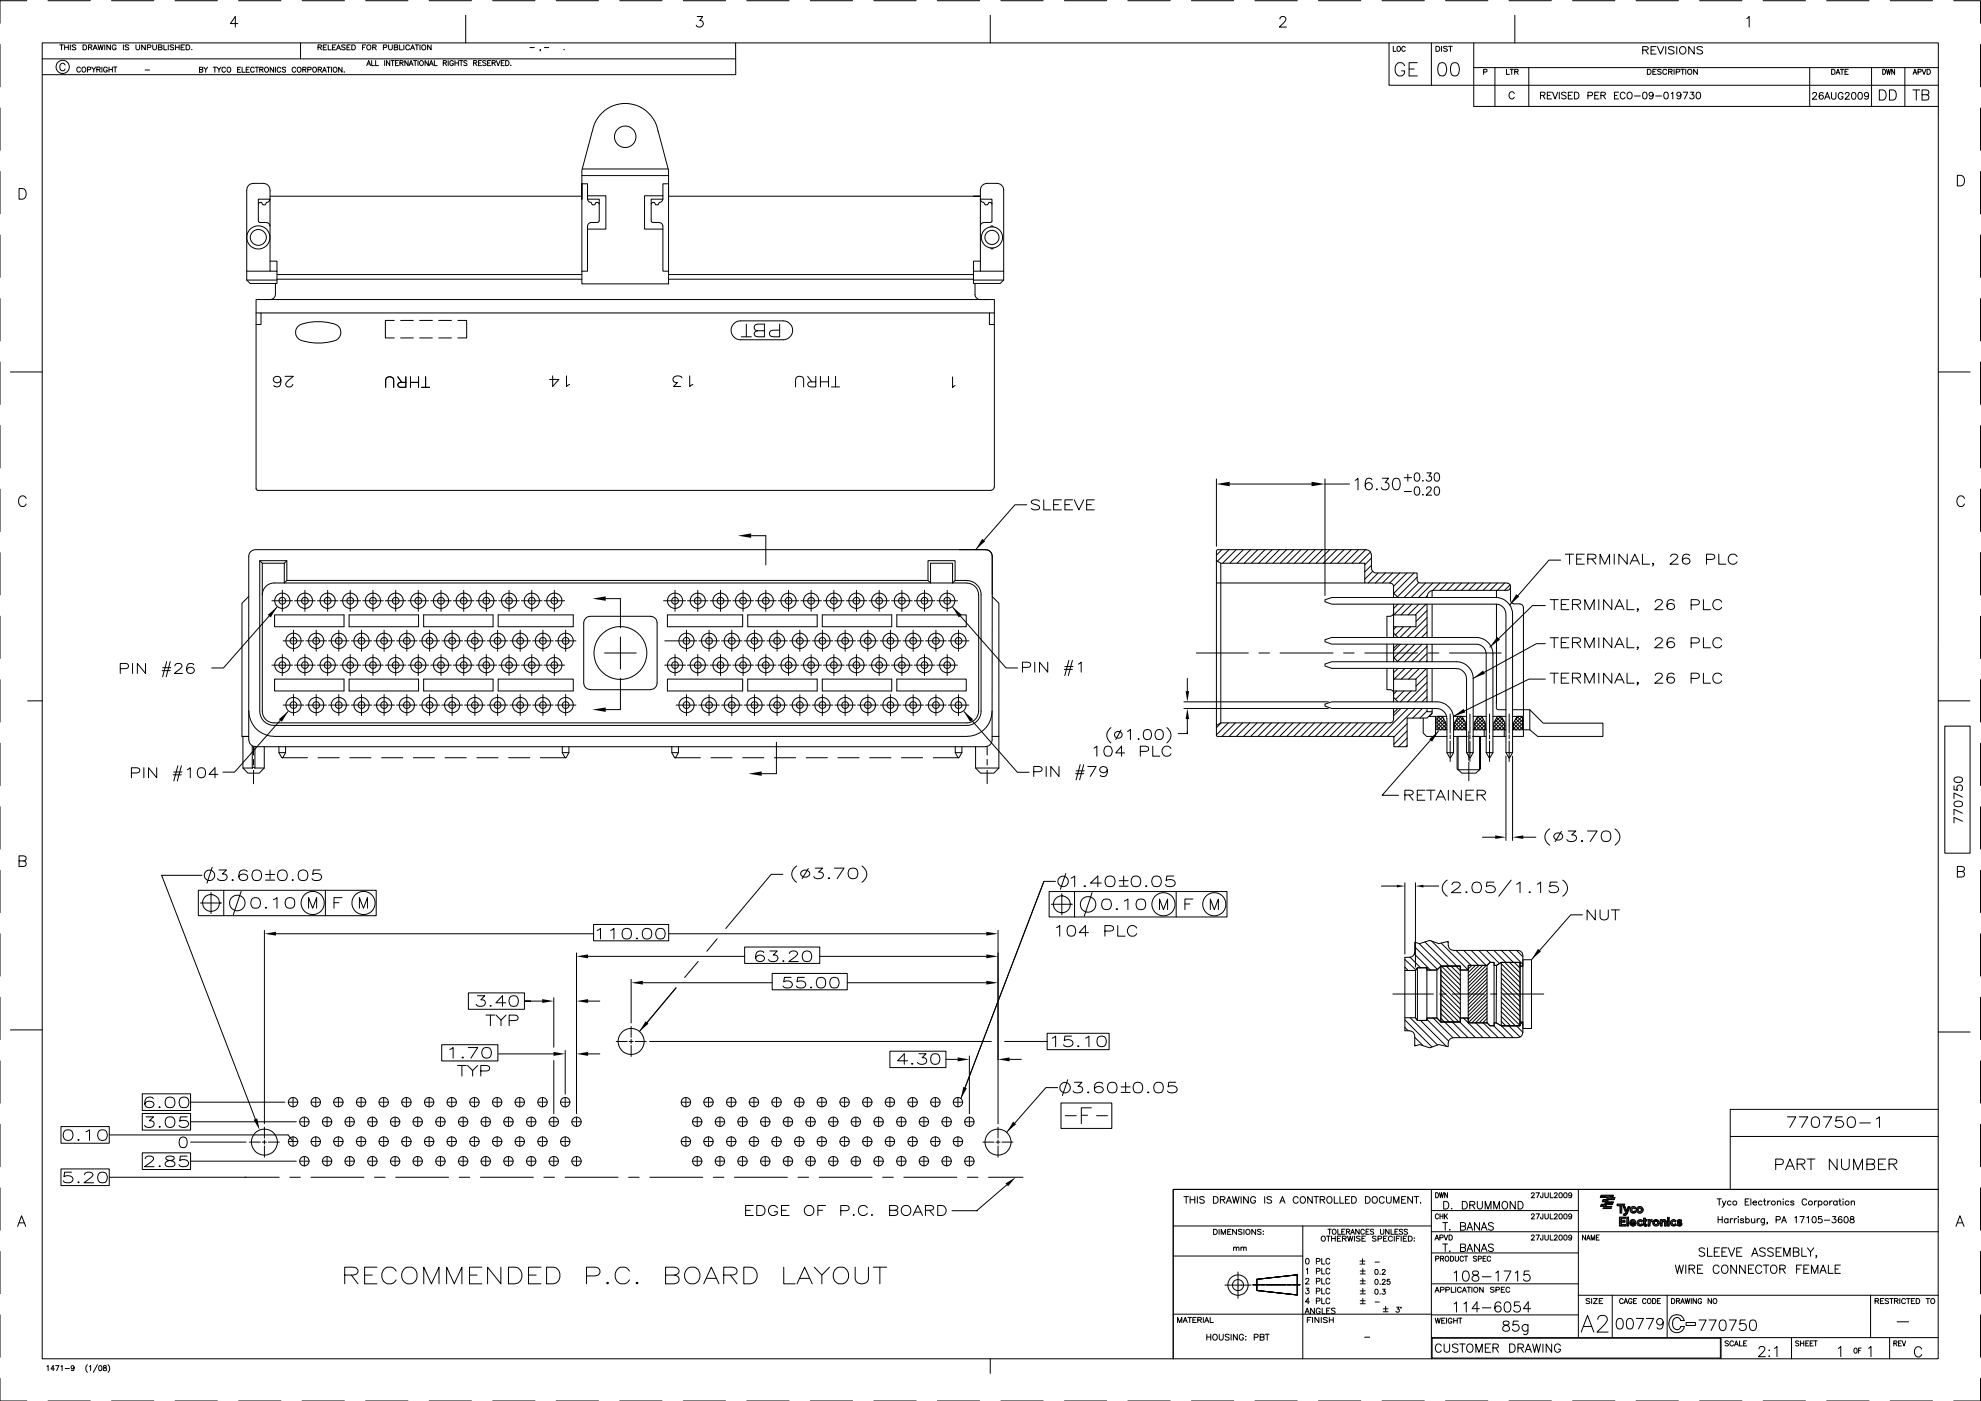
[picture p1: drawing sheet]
<svg xmlns="http://www.w3.org/2000/svg" width="594mm" height="420mm" viewBox="0 0 594 420" stroke-linecap="round" stroke-linejoin="round" font-family="sans-serif">
<g fill="none" stroke="#000" stroke-width=".3">
<path d="M0 13.3v12.7M8 .2h-8v6.8M12.7 12.9h568.6l-.1 394.6h-568.5zM12.7 17.7h207.9M14.4 .2h12.7M17.9 13.5h1.1M18.5 13.5v1.4M19.4 14.2h1.1M19.4 13.5v1.4M19.5 19.5a.8 .8 0 0 0-.9-.5 .8 .8 0 0 0-.7 .8v.6a.81 .81 0 0 0 .7 .8 .81 .81 0 0 0 .9-.5M20.5 13.5v1.4M21.1 13.5v1.4"/>
<path d="M22.7 13.7l-.9-.2-.1 .5 .9 .3 .1 .4-.3 .2-.8-.2M24.9 13.5h.5a.77 .77 0 0 1 .6 .7 .77 .77 0 0 1-.6 .7h-.5zM26.5 14.2l1-.1 .1-.4-.1-.2h-1v1.4M27.1 14.2l.5 .7M27.9 14.9l.6-1.4 .7 1.4M28.2 14.4h.7M29.4 13.5l.4 1.4 .4-1.4 .4 1.4 .3-1.4M31.4 13.5v1.4M33.1 13.5v1.4l-1.1-1.4v1.4M33.4 .2h12.7M34.8 13.8a.6 .6 0 0 0-.7-.3 .6 .6 0 0 0-.4 .5v.4a.57 .57 0 0 0 .5 .6 .57 .57 0 0 0 .6-.6h-.4M37 13.5v1.4"/>
<path d="M38.6 13.7l-.4-.2-.7 .2 .1 .3 .9 .4-.1 .5-.9-.2M40.8 13.5v1l.4 .4 .6-.2 .1-1.2M43.6 13.5v1.4l-1.1-1.4v1.4M44.2 14.2h.9l.1-.6-1-.1v1.4M45.8 13.5v1l.5 .4 .5-.2 .1-1.2M47.5 14.2l.9-.1 .2-.4-.2-.2h-.9v1.4l1-.1 .1-.4-.4-.2M49.1 13.5v1.4h1M50.5 13.5v1.4M52.1 13.7l-1-.2v.5l.8 .3 .2 .4-.4 .2-.7-.2M52.5 .2h12.7M52.6 14.2h1.1M52.6 13.5v1.4"/>
<path d="M53.7 13.5v1.4M54.3 14.2h.6M55.3 13.5h-1v1.4h1M55.8 13.5h.5a.77 .77 0 0 1 .6 .7 .77 .77 0 0 1-.6 .7h-.5zM57.5 14.8h.1M71.3 7.1h-2.2l1.5-2.1v3.1M71.5 .2h12.7M90.1 12.9v4.8M90.6 .2h12.7M95.4 14.2l.9-.1 .1-.4-.1-.2h-.9v1.4M95.9 14.2l.5 .7M96.9 14.2h.7"/>
<path d="M98 13.5h-1.1v1.4h1.1M98.4 13.5v1.4h.9M99.7 14.2h.6M100.7 13.5h-1v1.4h1M100.9 14.9l.6-1.4 .7 1.4M101.1 14.4h.8M103.5 13.7l-.4-.2-.7 .2 .1 .3 .9 .3v.6l-1-.2M104.1 14.2h.5M105 13.5h-.9v1.4h.9M105.5 13.5h.5a.78 .78 0 0 1 .6 .7 .78 .78 0 0 1-.6 .7h-.5zM108.7 14.2h.6M109.6 .2h12.7"/>
<path d="M109.7 13.5h-1v1.4M110 19.7l.6-1.5 .5 1.5M110.2 19.2h.7M111.5 18.2v1.5h.8M111.8 14.2l.8-.1 .2-.4-.2-.2h-.8v1.4M112.3 14.2l.5 .7M112.6 18.2v1.5h.9M115 14.2h.9l.1-.5-.1-.2h-.9v1.4M115.4 18.2v1.5M116.5 13.5v1l.5 .4 .6-.2v-1.2M116.9 18.2v1.5l-1-1.5v1.5M117.3 18.2h.9"/>
<path d="M117.7 18.2v1.5M118.2 14.2l1-.1v-.6h-1v1.4h1l.1-.5-.4-.2M118.6 18.9h.5M119.5 18.2h-.9v1.5h.9M119.8 13.5v1.4h.9M119.9 18.9l.9-.1v-.5l-.9-.1v1.5M120.4 18.9l.5 .8M121.1 13.5v1.4M122.4 18.2v1.5l-1-1.5v1.5M122.7 19.7l.6-1.5 .6 1.5M122.8 13.8a.6 .6 0 0 0-.6-.3 .6 .6 0 0 0-.5 .5v.4a.6 .6 0 0 0 .5 .5 .6 .6 0 0 0 .6-.3M122.9 19.2h.8"/>
<path d="M123.1 14.9l.6-1.4 .6 1.4M123.4 14.4h.7M124 18.2h1M124.5 13.5h1.1M124.5 18.2v1.5M125 13.5v1.4M125.3 18.2v1.5M125.9 13.5v1.4M126.1 18.2a.7 .7 0 0 1 .9 .7 .7 .7 0 0 1-.9 .7l-.3-.5zM128.4 18.2v1.5l-.9-1.5v1.5M128.7 .2h12.7M128.8 19.7l.5-1.5 .6 1.5"/>
<path d="M129 19.2h.7M129.3 13.5v1.4l-1.1-1.4v1.4M130.3 18.2v1.5h.8M132.9 18.9l1-.1v-.5l-1-.1v1.5M133.4 18.9l.5 .8M134.4 18.2v1.5M136 18.5a.61 .61 0 0 0-.9-.3 .61 .61 0 0 0-.2 .9 .53 .53 0 0 0 .5 .6 .53 .53 0 0 0 .6-.6h-.4M136.4 18.9h1.1M136.4 18.2v1.5M137.5 18.2v1.5M137.8 18.2h1M138.3 18.2v1.5"/>
<path d="M139.7 4.6v8.3M140 18.4l-.3-.2-.6 .2 .1 .4 .8 .4-.3 .5-.6-.2M142 18.9l.9-.1v-.5l-.9-.1v1.5M142.5 18.9l.5 .8M143.5 18.9h.6M144.4 18.2h-.9v1.5h.9M145.8 18.4l-.4-.2-.7 .2 .2 .4 .9 .4v.3l-.4 .2-.7-.2M146.2 18.9h.6M147.2 18.2h-1v1.5h1M147.6 18.9l.9-.1v-.5l-.9-.1v1.5M147.7 .2h12.7M148.1 18.9l.4 .8"/>
<path d="M148.8 18.2l.6 1.5 .6-1.5M150.3 18.9h.6M151.2 18.2h-.9v1.5h.9M151.6 18.2h.5a.82 .82 0 0 1 .6 .7 .82 .82 0 0 1-.6 .8h-.5zM153.2 19.5v.2zM158.9 14.3h1.3M162.1 14.9h-.2h.2l-.2 .3M163.2 14.3h1.3M166.8 .2h12.7M169.2 14.8h.1M185.8 .2h12.7M204.9 .2h12.7"/>
<path d="M209.1 5h1.6l-.9 1.2a1.02 1.02 0 0 1 1.1 1.2 1.02 1.02 0 0 1-1.4 .7l-.7-.6M220.6 12.9v9.5h-207.9M223.9 .2h12.7M243 .2h12.7M262 .2h12.7M281.1 .2h12.7M297 4.6v8.3M300.1 .2h12.7M319.2 .2h12.7M338.2 .2h12.7M357.3 .2h12.7M376.3 .2h12.7"/>
<path d="M383.8 5.7l.2-.5 .4-.2 .9 .1a.74 .74 0 0 1 .2 1.1l-1.8 1.9h2.1M395.4 .2h12.7M414.4 .2h12.7M416.6 12.9v12.7h164.7M417.8 13.9v1.5h.8M419.1 14.1l.1-.1a.69 .69 0 0 1 .8 .6 .69 .69 0 0 1-.8 .7l-.3-.5zM421.2 19.7a1.46 1.46 0 0 0-1.7-.9 1.46 1.46 0 0 0-1.1 1.5 1.75 1.75 0 0 0 .4 1.9 1.75 1.75 0 0 0 1.9 .4l.5-.8v-.5h-.9M421.4 14.3a.52 .52 0 0 0-.6-.4 .52 .52 0 0 0-.4 .6 .61 .61 0 0 0 .1 .8 .61 .61 0 0 0 .8-.1l.1-.1M425 18.8h-2.4v4h2.4M429.3 12.9v12.7M430.6 13.9h.6a.78 .78 0 0 1 .6 .7 .78 .78 0 0 1-.6 .8h-.6zM431.7 19a1.32 1.32 0 0 1 1.9 .6 3.2 3.2 0 0 1-.4 3 1.33 1.33 0 0 1-1.9-.6 3.5 3.5 0 0 1 .4-3z"/>
<path d="M432.3 13.9v1.5M433.5 .2h12.7M434 14.1l-.4-.2-.7 .2 .2 .4 .9 .5-.4 .4-.7-.2M434.4 13.9h1.1M435 13.9v1.5M435.5 19a1.32 1.32 0 0 1 1.9 .6 3.2 3.2 0 0 1-.4 3 1.34 1.34 0 0 1-1.9-.6 3.5 3.5 0 0 1 .4-3zM442 12.9v19h139.3M452.5 .2h12.7M454.3 4.6v8.3M471.6 .2h12.7M490.6 .2h12.7M492.6 15l1.4-.1 .3-.5-.3-.3-1.4-.1v2.2"/>
<path d="M493.4 15l.9 1.2M495.1 15h1M496.7 14h-1.6v2.2h1.6M497 14l1 2.2 .9-2.2M499.5 14v2.2M502 14.3l-.6-.3-1.1 .3 .3 .5 1.2 .4 .2 .7a1.16 1.16 0 0 1-1.7 0M502.8 14v2.2M503.9 14.3a1.03 1.03 0 0 1 1.4 .1 1.03 1.03 0 0 1 0 1.4 1.03 1.03 0 0 1-1.4 .1l-.2-.5zM508.1 14v2.2l-1.7-2.2v2.2M509.7 .2h12.7M510.6 14.3l-.6-.3-1.1 .3 .2 .5 1.2 .4 .3 .7a1.16 1.16 0 0 1-1.7 0M523.8 5.5l.8-.5v3.1"/>
<path d="M528.7 .2h12.7M547.8 .2h12.7M566.8 .2h12.7M585.9 .2h8v6.8M593.9 13.3v12.7M0 32.4v12.7M24.1 20.4a.57 .57 0 0 0-.6-.3 .57 .57 0 0 0-.5 .6v.3a.56 .56 0 0 0 .5 .6 .56 .56 0 0 0 .6-.3M24.8 20.2a.69 .69 0 0 1 1 .7 .69 .69 0 0 1-1.1 .5l-.1-.7zM26.2 20.9l.9-.1 .1-.6-1-.1v1.5M27.5 20.1l.6 .7v.8M28.7 20.1l-.6 .7M29 20.8l.9-.1 .1-.5-1-.1v1.5"/>
<path d="M29.5 20.8l.6 .8M30.6 20.1v1.5M32.2 20.4a.57 .57 0 0 0-.7-.3 .57 .57 0 0 0-.4 .6v.3a.55 .55 0 0 0 .5 .6 .55 .55 0 0 0 .6-.6h-.4M32.7 20.1v1.5M32.7 20.8h1M33.7 20.1v1.5M34 20.1h1.1M34.5 20.1v1.5M43.5 21h1.3M59.8 20.9l.9-.1 .1-.4-.1-.2h-.9v1.5l.9-.2 .1-.3-.3-.3M61.1 20.2l.6 .7v.8M62.3 20.2l-.6 .7"/>
<path d="M63.9 20.2h1M64.4 20.2v1.5M65.1 20.2l.6 .7v.8M66.3 20.2l-.6 .7M67.6 20.5a.55 .55 0 0 0-.6-.4 .55 .55 0 0 0-.5 .6v.4a.54 .54 0 0 0 .5 .6 .54 .54 0 0 0 .6-.4M68.2 20.4l.2-.2a.72 .72 0 0 1 .8 .7 .72 .72 0 0 1-.8 .7l-.3-.5zM71.2 20.9h.6M72.2 20.2h-1v1.5h1M72.6 20.2v1.5h.9M73.8 20.9h.6M74.8 20.2h-1v1.5h1M76.2 20.5a.57 .57 0 0 0-.6-.3 .57 .57 0 0 0-.5 .5v.4a.56 .56 0 0 0 .5 .6 .56 .56 0 0 0 .6-.4"/>
<path d="M76.5 20.2h1.1M77 20.2v1.5M77.9 20.9l.9-.1 .1-.4-.1-.2h-.9v1.5M78.4 20.9l.5 .8M79.6 20.2a.72 .72 0 0 1 .9 .7 .72 .72 0 0 1-.9 .7l-.3-.5zM82 20.2v1.5l-1-1.5v1.5M82.6 20.2v1.5M84.2 20.5a.57 .57 0 0 0-.6-.3 .57 .57 0 0 0-.5 .5v.4a.56 .56 0 0 0 .5 .6 .56 .56 0 0 0 .6-.4M85.6 20.4l-.3-.2-.7 .2 .1 .3 .8 .3v.6l-.5 .1-.4-.3M88.7 20.5a.57 .57 0 0 0-.6-.3 .57 .57 0 0 0-.5 .5v.4a.56 .56 0 0 0 .4 .6 .56 .56 0 0 0 .7-.4M89.4 20.2a.72 .72 0 0 1 .9 .7 .72 .72 0 0 1-.9 .7l-.3-.5zM90.8 20.9l.9-.1v-.5l-.9-.1v1.5"/>
<path d="M91.3 20.9l.5 .8M92.3 20.9h.9l.1-.6-1-.1v1.5M94 20.2a.72 .72 0 0 1 .9 .7 .72 .72 0 0 1-.9 .7l-.2-.5zM95.4 20.9l.9-.1 .1-.4-.1-.2h-.9v1.5M95.9 20.9l.5 .8M96.7 21.7l.6-1.5 .6 1.5M96.9 21.2h.8M98 20.2h1M98.5 20.2v1.5M99.4 20.2v1.5M100 20.4l.2-.2a.72 .72 0 0 1 .9 .7 .72 .72 0 0 1-.9 .7l-.3-.5zM102.6 20.2v1.5l-1-1.5v1.5"/>
<path d="M103.3 21.5v.2zM177.6 39.3l-3.1 11.8v4h1.7v4.6h3.5v6.6M177.7 39.3a10 10 0 0 1 9.8-8.3 10 10 0 0 1 9.9 8.3l3.1 11.8v4h-1.7v4.6h-3.5v1.4M422.6 20.7h1.5M442 20.3h139.3M444.9 21.6l.9-.1 .1-.6-1-.1v1.5M448.3 20.3v11.6M451.8 20.8v1.5h.9M452.8 20.8h1.1M453.3 20.8v1.5M454.1 28a.81 .81 0 0 0-.9-.5 .81 .81 0 0 0-.7 .8v.5a.81 .81 0 0 0 .7 .9 .81 .81 0 0 0 .9-.5M454.2 21.5l1-.1v-.6h-1v1.5"/>
<path d="M454.8 21.5l.5 .8M458.5 20.3v11.6M462 28.6l1.2-.1 .1-.7-1.3-.2v2.1M462.7 28.6l.6 1.1M464 28.6h.8M465.3 27.6h-1.3v2.1h1.3M465.6 27.6l.7 2.1 .8-2.1M467.6 27.6v2.1M469.6 27.9l-.4-.3-.9 .3 .1 .4 1.2 .6v.5a.87 .87 0 0 1-1.3 0M470.3 28.6h.8M471.6 27.6h-1.3v2.1h1.3M472.1 27.6h.7a1.08 1.08 0 0 1 .7 1.1 1.08 1.08 0 0 1-.7 1h-.7z"/>
<path d="M476.2 28.7l1.2-.1 .1-.8-1.3-.2v2.1M478.2 28.6h.8M479.5 27.6h-1.3v2.1h1.3M480.1 28.6l1.1-.1 .3-.5-.6-.4h-.8v2.1M480.8 28.6l.7 1.1M484.2 28.6h.7M485.4 27.6h-1.2v2.1h1.2M487.3 28.1a.75 .75 0 0 0-.8-.5 .75 .75 0 0 0-.6 .8 .84 .84 0 0 0 .3 1.1 .84 .84 0 0 0 1.1-.1v-.2M488.3 27.7a.98 .98 0 0 1 1.2 .9 .98 .98 0 0 1-1 1.1 1.2 1.2 0 0 1-.2-2zM490.1 28.8h1.8M492.8 27.7a.68 .68 0 0 1 1 .3l.1 .5a.92 .92 0 0 1-.8 1.2 1.38 1.38 0 0 1-.3-2zM494 20.8h.6a.79 .79 0 0 1 .6 .7 .79 .79 0 0 1-.6 .8h-.6z"/>
<path d="M495.7 21.5h.6M495.8 28.3a.64 .64 0 0 1-.9 .5 .64 .64 0 0 1-.2-1 .64 .64 0 0 1 1 .1l.1 .4a.94 .94 0 0 1-.8 1.4l-.4-.3M496.5 28.8h1.8M496.7 20.8h-1v1.5h1M498.2 21l-.4-.2-.7 .2 .1 .3 1 .5v.3l-.4 .2-.7-.2M499.2 27.7a.68 .68 0 0 1 1 .3l.1 .5a.93 .93 0 0 1-.6 1.2h-.2a1.3 1.3 0 0 1-.3-2zM499.8 21.1a.62 .62 0 0 0-.6-.3 .62 .62 0 0 0-.6 .5 .68 .68 0 0 0 .3 .9 .68 .68 0 0 0 .8-.1l.1-.2M500.4 21.5h.7l.4-.4-.2-.3h-.9v1.5M500.9 21.5l.6 .8M501.2 28l.4-.4v2.1M502 20.8v1.5M502.7 21.6l.9-.1 .1-.6-1-.1v1.5"/>
<path d="M504.1 20.8h1.1M504.1 28.3a.63 .63 0 0 1-.8 .6 .63 .63 0 0 1-.3-1 .63 .63 0 0 1 1 0l.1 .4a.98 .98 0 0 1-.8 1.4l-.4-.3M504.6 20.8v1.5M504.8 27.6h1.3l-.9 2.1M505.5 20.8v1.5M506.9 27.6h1.1l-.6 .8a.68 .68 0 0 1 .5 1.1 .68 .68 0 0 1-1.2-.2M508.9 27.7l.3-.1a1.05 1.05 0 0 1 .8 1.1 1.05 1.05 0 0 1-.8 1 1.3 1.3 0 0 1-.3-2zM509 20.8v1.5l-1.1-1.5v1.5M542.7 20.3v11.6M543.6 28.2l.4-.5 .6 .1 .2 .3-.3 .7-1 1h1.4M546.7 28l-.4-.3a1.07 1.07 0 0 0-.8 1 1.07 1.07 0 0 0 .7 1.1 .64 .64 0 0 0 .6-.7 .64 .64 0 0 0-.6-.6 .64 .64 0 0 0-.6 .6M547.2 29.8l.8-2.1 .8 2.1"/>
<path d="M547.5 29.1h1M549.2 27.7l.1 1.8 .5 .3 .7-.3 .1-1.8M549.3 20.8h.5a.81 .81 0 0 1 .5 .7 .81 .81 0 0 1-.5 .8h-.5zM550.6 22.3l.6-1.5 .6 1.5M550.8 21.8h.8M551.9 20.8h1.1M552.4 20.8v1.5M552.7 28.2a.74 .74 0 0 0-.8-.5 .74 .74 0 0 0-.6 .8v.5a.72 .72 0 0 0 .7 .8 .72 .72 0 0 0 .7-.8h-.5M553.3 21.5h.6M553.4 28.2l.4-.5h.4l.4 .4-.3 .7-1 1h1.4M554.3 20.8h-1v1.5h1M555.5 27.8a.64 .64 0 0 1 1 .3l.1 .5a.89 .89 0 0 1-.8 1.2 1.32 1.32 0 0 1-.3-2z"/>
<path d="M557.4 27.8a.67 .67 0 0 1 1 .3l.1 .5a.85 .85 0 0 1-.8 1.2 1.29 1.29 0 0 1-.3-2zM560.4 28.4a.64 .64 0 0 1-.9 .5 .64 .64 0 0 1-.2-1 .64 .64 0 0 1 1 .1l.1 .4a.94 .94 0 0 1-.8 1.4l-.4-.3M561.3 20.3v11.6M563.6 27h1a1.62 1.62 0 0 1 1.1 1.5 1.62 1.62 0 0 1-1.1 1.5h-1zM564.6 20.8a.77 .77 0 0 1 .9 .7 .77 .77 0 0 1-.9 .8zM565.7 20.8l.3 1.5 .3-1.5 .3 1.5 .4-1.5M566.6 27h1a1.62 1.62 0 0 1 1.1 1.5 1.62 1.62 0 0 1-1.1 1.5h-1zM568.2 20.8v1.5l-.9-1.5v1.5M571.2 20.3v11.6M573.7 27h2M573.7 22.3l.6-1.5 .5 1.5M573.9 21.8h.7"/>
<path d="M574.7 27v3M575.2 21.6l.8-.1v-.7h-.8v1.5M576.4 20.8l.6 1.5 .6-1.5M576.4 28.4l1.8-.1 .2-.4-.1-.6-.6-.3h-1.3v3l1.8-.1 .2-.9-.2-.4-.5-.2M577.9 20.8h.5a.81 .81 0 0 1 .5 .7 .81 .81 0 0 1-.5 .8h-.5zM593.9 32.4v12.7M0 51.4v12.7M5.7 56.6h1.1a1.69 1.69 0 0 1 1.1 1.5 1.69 1.69 0 0 1-1.1 1.6h-1.1zM74.6 55.6l.4-.4 1-.2h3a2.02 2.02 0 0 1 2 2v24.3h2.1v3.7h-8.1l-1-1v-27zM81 58.8h93.5M174.5 59.7v-4.6v26.2M174.5 52.7h26"/>
<path d="M174.6 50.7h25.8M176.2 58.7h5.5v10h-5.5M176.2 59.7a1.01 1.01 0 0 0 1 1l.4 .7h.8l.3-.7h.6l.4 .4M198.8 59.7a1.01 1.01 0 0 1-1.1 1l-.3 .7h-.8l-.3-.7h-.6l-.4 .4M198.8 58.7h-5.5v10h5.5M200.5 59.7v-4.6v26.2M200.5 58.8h93.5h-2.1M587 52.6h1.1a1.7 1.7 0 0 1 1 1.6 1.7 1.7 0 0 1-1 1.6h-1.1zM593.9 51.4v12.7M0 70.5v12.7M77.5 61.1l.4-.4h.5l.4 .7h.7l.5-.7a1.1 1.1 0 0 0 1-1h-3.5v6.6M77.5 66.3l.4 .4"/>
<path d="M77.9 66.7l2.1 .1a1.01 1.01 0 0 1 .9 .9M81 78.3h2.1v3M176.2 67.7v13.6h-1.7v3.8h26v-3.8h-1.7v-13.6M179.3 66.7l-2.1 .1a1.01 1.01 0 0 0-1 .9M179.7 66.3l-.4 .4M195.3 61.1v5.2l.4 .4M195.7 66.7l2.1 .1a1.01 1.01 0 0 1 1 .9M294 78.3h-2.1v3M297.1 74.4l.3 .3 .5-.3M297.1 68l.3-.3 .5 .3M297.1 66.7l-2.1 .1a1.01 1.01 0 0 0-1 .9M297.5 61.1v-1.4h-3.5v8"/>
<path d="M297.5 61.1l-.4-.4h-.6l-.3 .7h-.8l-.4-.7a1.01 1.01 0 0 1-1-1v-2.7a2.02 2.02 0 0 1 2-2h3a2.02 2.02 0 0 1 2 2v27l-1 1h-8.1v-3.7h2.1v-13.6M297.5 61.1v5.2l-.4 .4M593.9 70.5v12.7M0 89.5v12.7M74 81.3h7M74 84h9.1M76.8 93.9h1.5v3.4h-1.5M78.3 93.9h218.4M82.6 85v3.3a1.54 1.54 0 0 1-1.5 1.5h-2.1M83.1 83.7h91.4M83.1 82.3h91.4M89.4 97.8a13.5 13.5 0 0 1 10.8-.7 2.62 2.62 0 0 1 2 2.6 2.62 2.62 0 0 1-2 2.5 15.5 15.5 0 0 1-10.7-.6 2.61 2.61 0 0 1-.1-3.8z"/>
<path d="M118.2 96.1h-2.6v5.2h2.6M120.1 96.1h3.9M125.9 96.1h3.8M131.6 96.1h3.8M137.3 96.1h2.7v5.2h-2.7M200.5 83.7h91.4M200.5 82.3h91.4M220.1 97.1a2.59 2.59 0 0 1 2-.9h12.8a2.84 2.84 0 0 1 2.8 2.9 2.84 2.84 0 0 1-2.8 2.8h-12.8a2.81 2.81 0 0 1-2.6-1.7 2.81 2.81 0 0 1 .6-3.1zM223.8 97.2v3.8M227.3 99.2l-.7-.2a.97 .97 0 0 1 0-1.6l2.6-.2v3.8l-2.6-.2a.81 .81 0 0 1-.4-.7 .81 .81 0 0 1 .4-.7l.7-.2h1.9M233.8 97.2v3.8l-2.6-.2a.97 .97 0 0 1 0-1.6l2.6-.2M291.9 84h9.1"/>
<path d="M292.4 85v3.3l.2 .8 .9 .7h2.7M294 81.3h7M298.2 93.9h-1.5v3.4h1.5M593.9 89.5v12.7M0 108.6v12.7M3.1 111.5h9.6M84.2 113.9a1.11 1.11 0 0 1-1.4 .9 1.11 1.11 0 0 1-.7-1.5 1.27 1.27 0 0 1 1.7-.2 1.27 1.27 0 0 1 .4 1.5l-.1 .8a1.14 1.14 0 0 1-2 .2M85.5 112.9h2.5l-2.1 1.9a.75 .75 0 0 0 .5 1.2l1-.1 .4-.6M115.7 116.2v-2.3a1.24 1.24 0 0 1 1.2-.9 1.24 1.24 0 0 1 1.2 .9v2.3M119.3 113l1.2 1.7M120.1 101.3h3.9M121.7 113v3.2l-2.1-.2a.71 .71 0 0 1 0-1.2l2.1-.1"/>
<path d="M123.1 113v3.2M123.1 114.7h2.4M125.5 113v3.2M125.9 101.3h3.8M126.4 116.2h2.4M127.6 113v3.2M131.6 101.3h3.8M165.7 112.7v3.2l1.9-2.1h-2.8M169.9 112.7v3.2l.9-.6M204.5 113.3a1.51 1.51 0 0 0-1.6-.6 1.51 1.51 0 0 0-1.1 1.3 1.06 1.06 0 0 0 1.4 .7l-1.2 1.2h2.1M206.8 112.7v3.2l1-.6M222.3 101h3"/>
<path d="M238.6 116v-2.3a1.26 1.26 0 0 1 1.2-.9 1.26 1.26 0 0 1 1.2 .9v2.3M242.2 112.9l1.2 1.6M244.6 112.9v3.1l-2-.1a.71 .71 0 0 1 0-1.3l2-.1M246 112.9v3.1M246 114.5h2.5M248.5 112.9v3.1M249.3 116h2.5M250.6 112.9v3.1M285.7 113v3.2l.7-.6M581.3 111.5h9.5M593.9 108.6v12.7M0 127.6v12.7"/>
<path d="M593.9 127.6v12.7M0 146.7v12.7M7.8 149.5a1.15 1.15 0 0 0-1.3-.8 1.15 1.15 0 0 0-.9 1.2 1.41 1.41 0 0 0 .3 1.5 1.41 1.41 0 0 0 1.5 .4l.4-.7M76.8 146.6v-56.8h221.4v56.3a1.01 1.01 0 0 1-1 .9M76.8 146.6l.5 .4M77.3 147.1h219.9M307.9 151.4h-3.5l-11.8 13.4M311.7 150.3a1.86 1.86 0 0 0-2.4 0 .73 .73 0 0 0 .7 .9l1.1 .3a.73 .73 0 0 1 .6 .5 .73 .73 0 0 1-.3 .8 2.05 2.05 0 0 1-2.1-.3M313 149.9v3h2.1M316 151.3h1.4M318.3 149.9h-2.3v3h2.3M319.4 151.3h1.4"/>
<path d="M321.6 149.9h-2.2v3h2.2M322.2 149.9l1.4 3 1.4-3M325.9 151.3h1.4M328.2 149.9h-2.3v3h2.3M364.8 143.6v20.2M368.8 145.2h24.5M397.3 143.6v35M397.3 145.2h7.4M406.4 144.1l.8-.7v3.5M411.4 143.9a1.02 1.02 0 0 0-1-.5 1.02 1.02 0 0 0-.8 .7 2.05 2.05 0 0 0 .8 2.8 1.08 1.08 0 0 0 1.2-1 1.08 1.08 0 0 0-1-1.2 1.08 1.08 0 0 0-1.2 1.1M412.7 146.7l.2-.1 .1 .1-.1 .2zM414.6 143.4h1.8l-1 1.3a1.12 1.12 0 0 1 1.2 1.3 1.12 1.12 0 0 1-1.5 .9l-.5-.2-.4-.5"/>
<path d="M418.1 143.6a1.2 1.2 0 0 1 1.6 .5 2.84 2.84 0 0 1-.3 2.6 1.11 1.11 0 0 1-1.7-.5 2.86 2.86 0 0 1 .4-2.6zM421.1 143.3h2.2M421.1 147.4h2.2M422.2 142.2v2.1M424.5 141.9a.8 .8 0 0 1 1.2 .4 1.26 1.26 0 0 1-.9 2 1.55 1.55 0 0 1-.3-2.4zM424.5 146.1a.86 .86 0 0 1 1.2 .4 1.18 1.18 0 0 1 .1 1.4 1.18 1.18 0 0 1-1.3 .5 1.88 1.88 0 0 1 0-2.3zM426.6 144.2h.2zM426.7 148.3v.2zM427.8 146.6l.1-.4 .4-.2 .7 .1 .2 .4-.3 .8-1.2 1.2h1.6M427.9 141.8h1.3l-.7 1a.83 .83 0 0 1 .8 1.1 .83 .83 0 0 1-1.4 .3l-.2-.4M430.4 141.9a.8 .8 0 0 1 1.2 .4 1.26 1.26 0 0 1-.8 2 1.6 1.6 0 0 1-.4-2.4zM430.4 146.1a.86 .86 0 0 1 1.2 .4 1.29 1.29 0 0 1-.8 2 1.65 1.65 0 0 1-.4-2.4z"/>
<path d="M589.1 149.5a1.15 1.15 0 0 0-1.3-.8 1.15 1.15 0 0 0-.9 1.2 1.41 1.41 0 0 0 .3 1.5 1.41 1.41 0 0 0 1.5 .4l.4-.7M593.9 146.7v12.7M0 165.7v12.7M74.6 178.9l-2 2v40h2h-1.7v9.4l1.4 1.6h3.5l1.4-1.6v-6.4M77.9 168.1h8.1v6h192.3v-6h8.1v6h3.5a4.3 4.3 0 0 1 4.3 4.3v34.9a4.3 4.3 0 0 1-4.3 4.3h-207.7a4.3 4.3 0 0 1-4.3-4.3zM77.9 168.1l.8 .8M84.7 177v6.3M86 174.1l-.7 .7a7.5 7.5 0 0 0-4.9 .5l-1.3 1.4-.4 1.7M86 168.1l-.7 .8M91.4 177v6.3M98.3 177v6.3M105 177v6.3"/>
<path d="M111.8 177v6.3M118.7 177v6.3M125.4 177v6.3M132.2 177v6.3M139.1 177v6.3M145.8 177v6.3M152.7 177v6.3M159.5 177v6.3M166.2 177v6.3M181.7 179.5h4.4v8.8M202.4 177v6.3M209.3 177v6.3"/>
<path d="M216.1 177v6.3M222.8 177v6.3M225.3 160.7h4.4v8.7M229.7 177v6.3M236.5 177v6.3M243.2 177v6.3M250.1 177v6.3M256.8 177v6.3M263.7 177v6.3M270.5 177v6.3M277.2 177v6.3M278.3 174.1l.8 .7h6.6l.7-.7"/>
<path d="M284.1 177v6.3M287.7 164.8h7.9a2.02 2.02 0 0 1 2 2v11.6M289.9 174.8h-4.2v-5.9h-6.6v5.9h-193.8v-5.9h-6.6v44.4a3.5 3.5 0 0 0 3.5 3.5h207.7a3.5 3.5 0 0 0 3.6-3.5M289.9 174.9a3.5 3.5 0 0 1 3.6 3.5M293.5 178.4v34.9M297.6 178.9l2 2v40M364.8 174.8h44.5M364.8 168.1v49.5M366.1 168.9v47.9M366.4 164.8l-1.6 1.7M368.6 164.8l-3.5 3.5M370.7 164.8l-4.1 4.1"/>
<path d="M372.9 164.8l-4.1 4.1M375 164.8l-4 4.1M377.2 164.8l-4.1 4.1M379.3 164.8l-4 4.1M381.5 164.8l-4.1 4.1M383.7 164.8l-4.1 4.1M385.8 164.8l-4 4.1M388 164.8l-4.1 4.1M390.1 164.8l-4.1 4.1M392.3 164.8l-4.1 4.1M394.4 164.8l-4 4.1M396.6 164.8l-4.1 4.1"/>
<path d="M398.7 164.8l-4 4.1M400.9 164.8l-4.1 4.1M403.1 164.8l-4.1 4.1M405.2 164.8l-4 4.1M407.4 164.8l-4.1 4.1M409.5 164.8l-4 4.1M411 165.5l-3.4 3.4M411.2 166.4a1.48 1.48 0 0 0-1.5-1.5l-44.5-.1-.4 .5v2.8l1.3 .8h43.2v5.9h7.6M411.3 166.4v4.2l.2 .6 .7 .5 12.8 .1v2.2l.8 .8h26.2M411.3 169.5l-2 2M411.3 167.4l-2 2M411.7 171.3l-2.4 2.4"/>
<path d="M413.3 171.8l-3 3M415.5 171.8l-3 3M416.9 174.9a1.01 1.01 0 0 1 1 1v1.9l1.3 1.4M417.6 171.8l-3 3M417.9 177.8v1.4M419.2 179.2h-19.8l-2.1 .7v.6l2.1 .7h19.8M419.8 171.8l-3 3M421.9 171.8l-4 4M424.1 171.8l-6.1 6.1M425 173.1l-5.9 5.9M425.5 174.7l-4.5 4.5M427.5 174.8l-4.3 4.4"/>
<path d="M427.9 179.2h20.7a5.1 5.1 0 0 1 5 5v41.5l-.9 1.5h-.3l-.8-1.5v-41.5a3 3 0 0 0-3-3h-20.7M427.9 178.7l-.4 .5M429.5 177.1v2.1M429.7 174.8l-4.3 4.4M431.8 174.8l-2.2 2.3M434 174.8l-2.2 2.2M436.2 174.8l-2.2 2.2M438.3 174.8l-2.2 2.2M440.5 174.8l-2.2 2.2M442.6 174.8l-2.2 2.2M444.8 174.8l-2.2 2.2M447 174.8l-2.2 2.2"/>
<path d="M448.8 177v2.2M449.1 174.8l-2.2 2.2M451.2 174.8l-2.2 2.2M452 174.9a1.01 1.01 0 0 1 1 1v4.2a1.01 1.01 0 0 0 1 1M452.9 175.4l-1.7 1.6M453 176.1a1.01 1.01 0 0 1-1 .9h-22.1a2.04 2.04 0 0 0-2 2.2h-8.7M464.9 179.8h2.4M466.1 179.8v3M468 168h-3.5l-11.7 13.4M469.4 166.2h2.5M470.5 179.8h-2.3v3h2.3M470.7 166.2v3"/>
<path d="M472.8 167.6h1.4M475.1 166.2h-2.3v3h2.3M476.2 167.6l2.1-.1a.64 .64 0 0 0 .3-.6 .64 .64 0 0 0-.3-.6l-2.1-.1v3M477.4 167.6l1.2 1.6M479.5 179.8v3M479.8 169.2v-3l1.4 3 1.5-3v3M483.4 179.8v3l-2.5-3v3M484.1 166.2v3M487.9 179.8v3h2.2M488 166.2v3l-2.5-3v3M488.8 169.2l1.5-3 1.4 3M489.4 168.2h1.7"/>
<path d="M492.5 166.2v3h2.2M495.9 169l-.2 .2-.1-.2h.3l-.3 .8M501 166.9l.2-.4a1.26 1.26 0 0 1 1.9 .3l-.5 1-1.8 1.4h2.5M506.6 166.6a1.2 1.2 0 0 0-1.9 .2 1.64 1.64 0 0 0 .9 2.4 .96 .96 0 0 0 1-.4 .96 .96 0 0 0 0-1 1.24 1.24 0 0 0-2.1 .4M510.8 179.8v3h2.2M511.8 167.8l2.1-.2 .3-.4v-.4l-.3-.5-.6-.1h-1.5v3M515.5 166.2v3h2.1M520.9 166.9a1.45 1.45 0 0 0-2.2-.3 1.45 1.45 0 0 0 0 2.2 1.45 1.45 0 0 0 2.2-.3M593.9 165.7v12.7M0 184.8v12.7M39.8 199v3M43.6 199v3l-2.4-3v3"/>
<path d="M50 198.4l-1.2 4.6M51.1 198.4l-1.3 4.6M52.5 199.7l.1-.4a1.33 1.33 0 0 1 1.8 0l.2 .3-.2 .5-2.1 1.9h2.4M58.1 199.4a1.13 1.13 0 0 0-1.9 .2 1.57 1.57 0 0 0 .8 2.4 .98 .98 0 0 0 1.3-1 .98 .98 0 0 0-1.3-.9l-.5 .1-.5 .8M81.5 199.5h6.3M81.5 180.2h6.3M82.3 184.4h20.9v3.6h-20.9zM83 182.1l-16 18.2h-3.5M84.7 196.3v6.3M84.9 192.2h6.2M88 189v6.3M88.3 199.5h6.2"/>
<path d="M88.3 180.2h6.2M91.4 196.3v6.3M91.7 192.2h6.2M94.8 189v6.3M95.2 199.5h6.1M95.2 180.2h6.1M98.3 196.3v6.3M98.5 192.2h6.2M101.6 189v6.3M101.9 199.5h6.3M101.9 180.2h6.3M104.7 184.4h20.8v3.6h-20.8z"/>
<path d="M105 196.3v6.3M105.3 192.2h6.2M108.4 189v6.3M108.8 199.5h6.1M108.8 180.2h6.1M111.8 196.3v6.3M112.1 192.2h6.2M115.2 189v6.3M115.5 199.5h6.3M115.5 180.2h6.3M118.7 196.3v6.3M118.9 192.2h6.2"/>
<path d="M122 189v6.3M122.3 199.5h6.3M122.3 180.2h6.3M125.4 196.3v6.3M125.7 192.2h6.2M127 184.4h20.9v3.6h-20.9zM128.8 189v6.3M129.2 199.5h6.1M129.2 180.2h6.1M132.2 196.3v6.3M132.5 192.2h6.2M135.6 189v6.3"/>
<path d="M135.9 199.5h6.3M135.9 180.2h6.3M139.1 196.3v6.3M139.3 192.2h6.2M142.4 189v6.3M142.7 199.5h6.3M142.7 180.2h6.3M145.8 196.3v6.3M146.1 192.2h6.2M149.2 189v6.3M149.4 184.4h22.5v3.6h-22.5zM149.6 199.5h6.1"/>
<path d="M149.6 180.2h6.1M152.7 196.3v6.3M152.9 192.2h6.2M156 189v6.3M156.3 199.5h6.3M156.3 180.2h6.3M159.5 196.3v6.3M159.7 192.2h6.2M162.8 189v6.3M163.2 199.5h6.1M163.2 180.2h6.1M166.2 196.3v6.3"/>
<path d="M166.5 192.2h6.2M169.6 189v6.3M181.3 195.8h9.5M186.1 191v9.7M199 180.2h6.6M199.3 199.5h6.3M199.3 192.2h9.7M200.2 184.4h22.5v3.6h-22.5zM202.4 196.3v6.3M205.9 189v6.3M206.2 199.5h6.1M206.2 180.2h6.1"/>
<path d="M209.3 196.3v6.3M209.5 192.2h6.3M212.6 189v6.3M212.9 199.5h6.3M212.9 180.2h6.3M216.1 196.3v6.3M216.4 192.2h6.1M219.5 189v6.3M219.8 199.5h6.2M219.8 180.2h6.2M222.8 196.3v6.3M223.1 192.2h6.3"/>
<path d="M224.2 184.4h20.9v3.6h-20.9zM226.3 189v6.3M226.6 199.5h6.1M226.6 180.2h6.1M229.7 196.3v6.3M230 192.2h6.1M233 189v6.3M233.3 199.5h6.3M233.3 180.2h6.3M236.5 196.3v6.3M236.8 192.2h6.2M239.9 189v6.3"/>
<path d="M240.2 199.5h6.1M240.2 180.2h6.1M243.2 196.3v6.3M243.5 192.2h6.3M246.6 184.4h20.8v3.6h-20.8zM246.6 189v6.3M247 199.5h6.2M247 180.2h6.2M250.1 196.3v6.3M250.4 192.2h6.1M253.4 189v6.3M253.7 199.5h6.3"/>
<path d="M253.7 180.2h6.3M256.8 196.3v6.3M257.2 192.2h6.2M260.3 189v6.3M260.6 199.5h6.1M260.6 180.2h6.1M263.7 196.3v6.3M263.9 192.2h6.3M267 189v6.3M267.3 199.5h6.3M267.3 180.2h6.3M268.9 184.4h20.9v3.6h-20.9z"/>
<path d="M270.5 196.3v6.3M270.8 192.2h6.1M273.9 189v6.3M274.2 199.5h6.2M274.2 180.2h6.2M277.2 196.3v6.3M277.5 192.2h6.3M280.7 189v6.3M281 199.5h6.1M281 180.2h6.1M284.1 196.3v6.3M284.4 192.2h6.2"/>
<path d="M285.7 182.1l16 18.2h3.5M287.4 189v6.3M310.3 198.6v3M314.2 198.6v3l-2.5-3v3M319.3 199.9h2.5M320.5 198l-1.2 4.6M321.6 198l-1.2 4.6M323.4 199.2l.8-.6v3M358.8 195.8h15.6M377.5 195.8h3.2M383.9 195.8h15.9M402.9 195.8h3.2"/>
<path d="M409.3 195.8h15.9M415.9 193.2v5.3M417.9 194.4l1.3-1.2h8.7v5.3h-8.7l-1.3-1.4zM417.9 191v-1.1v1.3v-7.7a1.07 1.07 0 0 1-1 1.3h-1v6.4M417.9 181.2v1.3M417.9 193.2v5.3M418.7 188l-.8 .8M419.2 181.2h8.7v10h-8.7l-1.3-1.3v-1.9h6.7v-3.6h-6.7v-1.9zM419.2 198.5h-19.8l-2.1 .6v.6l2.1 .7h19.8M419.2 191.2h-19.8l-2.1 .7v.5l2.1 .8h19.8M419.9 193.2l-2 2M420.9 188l-2.4 2.4"/>
<path d="M421.2 181.2l-3.2 3.2M422.1 193.2l-4.1 4.1M423 188l-3.1 3.2M423.4 181.2l-3.2 3.2M424.3 193.2l-5.2 5.1M425.5 181.2l-3.2 3.2M426.4 193.2l-5.2 5.3M427.7 181.2l-3.3 3.2M427.9 198.5h8.9a5.1 5.1 0 0 1 5 5M427.9 191.2h14.8a5.1 5.1 0 0 1 5 5v29.5l-.9 1.5h-.3l-.8-1.5v-29.5a2.9 2.9 0 0 0-3-3h-14.8M427.9 198.2l-.2 .3M427.9 196l-2.4 2.5"/>
<path d="M427.9 193.8l-4.6 4.7M427.9 189.5l-1.6 1.7M427.9 187.4l-3.8 3.8M427.9 185.2l-5.9 6M427.9 183.1l-3.3 3.3M428.3 195.8h3.2M429.5 181.2v10M429.5 193.2v5.3M434.7 195.8h15.5M448.8 181.2v29.7M454 181.1h1.8a1.02 1.02 0 0 1 1 1M456.9 182.1v32.7"/>
<path d="M463.4 181.6h-3.8l-12.8 12.5M463.4 193h-2.6l-19 10.5M464.9 191.3h2.4M466.1 191.3v3M468.2 181.3h1.4M468.2 192.7h1.4M470.5 191.3h-2.3v3h2.3M471.6 181.3l2.1-.2a.64 .64 0 0 0 .3-.6 .64 .64 0 0 0-.3-.5l-2.1-.2v3M471.6 192.7l2.1-.2a.64 .64 0 0 0 .3-.5 .64 .64 0 0 0-.3-.6l-2.1-.1v3M472.8 181.3l1.2 1.5M472.8 192.7l1.2 1.6M475.3 182.8v-3l1.4 3 1.4-3v3"/>
<path d="M475.3 194.3v-3l1.4 3 1.4-3v3M479.5 191.3v3M483.4 191.3v3l-2.5-3v3M484.3 182.8l1.3-3 1.4 3M484.3 194.3l1.3-3 1.4 3M484.8 181.8h1.7M484.8 193.3h1.7M487.9 191.3v3h2.2M491.3 182.7l-.2 .1-.2-.1h.4l-.4 .7M491.3 194.1h-.4l.2-.1 .2 .1-.4 .7M496.4 180.6a1.16 1.16 0 0 1 1-.8 1.16 1.16 0 0 1 1.1 .6l-.5 1-1.8 1.4h2.5M496.4 192l.2-.4a1.23 1.23 0 0 1 1.9 .3l-.5 .9-1.8 1.5h2.5"/>
<path d="M502 180.3a1.19 1.19 0 0 0-1.9 .1 1.82 1.82 0 0 0 .4 2.3 1.04 1.04 0 0 0 1.2-.1 1.04 1.04 0 0 0 .3-1.2 1.24 1.24 0 0 0-2.1 .4M502 191.7a1.2 1.2 0 0 0-1.3-.4 1.2 1.2 0 0 0-.8 1.2v.8a1.07 1.07 0 0 0 1.5 1 1.07 1.07 0 0 0 .3-1.8 1.28 1.28 0 0 0-1.8 .8M507.2 181.4l2.1-.1 .3-.5v-.4l-.3-.4-.6-.2h-1.5v3M507.2 192.8l2.1-.1a.76 .76 0 0 0 0-1.3l-2.1-.1v3M510.8 191.3v3h2.2M516.3 180.6a1.45 1.45 0 0 0-2.2-.4 1.45 1.45 0 0 0 0 2.2 1.45 1.45 0 0 0 2.2-.3M516.3 192a1.45 1.45 0 0 0-2.2-.3 1.45 1.45 0 0 0 0 2.2 1.45 1.45 0 0 0 2.2-.4M593.9 184.8v12.7M0 203.8v12.7M8.3 210.2h4.4M36.1 200.5l2.1-.1a.76 .76 0 0 0 0-1.3l-2.1-.1v3M48.6 201.1h2.5"/>
<path d="M48.8 200.2h2.4M74.6 213.2a7.6 7.6 0 0 0 7.6 7.6M82.3 203.7h20.9v3.5h-20.9zM84.9 211.5h6.2M86.4 213.4l-16 18.2h-3.6M88 208.3v6.3M91.7 211.5h6.2M94.8 208.3v6.3M98.5 211.5h6.2M101.6 208.3v6.3M104.7 203.7h20.8v3.5h-20.8zM105.3 211.5h6.2"/>
<path d="M108.4 208.3v6.3M112.1 211.5h6.2M115.2 208.3v6.3M118.9 211.5h6.2M122 208.3v6.3M125.7 211.5h6.2M127 203.7h20.9v3.5h-20.9zM128.8 208.3v6.3M132.5 211.5h6.2M135.6 208.3v6.3M139.3 211.5h6.2M142.4 208.3v6.3"/>
<path d="M146.1 211.5h6.2M149.2 208.3v6.3M149.4 203.7h22.5v3.5h-22.5zM152.9 211.5h6.2M156 208.3v6.3M159.7 211.5h6.2M162.8 208.3v6.3M166.5 211.5h6.2M169.6 208.3v6.3M177 206.8a2.02 2.02 0 0 1-2-2v-18a2.02 2.02 0 0 1 2-2h18.1a2.02 2.02 0 0 1 2 2v18a2.02 2.02 0 0 1-2 2M177 206.8h18.1M186.1 203.4v9.4h-4.4"/>
<path d="M200.2 203.7h22.5v3.5h-22.5zM202.7 211.5h6.3M205.9 208.3v6.3M209.5 211.5h6.3M212.6 208.3v6.3M216.4 211.5h6.1M219.5 208.3v6.3M223.1 211.5h6.3M224.2 203.7h20.9v3.5h-20.9zM226.3 208.3v6.3M230 211.5h6.1M233 208.3v6.3"/>
<path d="M236.8 211.5h6.2M239.9 208.3v6.3M243.5 211.5h6.3M246.6 203.7h20.8v3.5h-20.8zM246.6 208.3v6.3M250.4 211.5h6.1M253.4 208.3v6.3M257.2 211.5h6.2M260.3 208.3v6.3M263.9 211.5h6.3M267 208.3v6.3M268.9 203.7h20.9v3.5h-20.9z"/>
<path d="M270.8 211.5h6.1M273.9 208.3v6.3M277.5 211.5h6.3M280.7 208.3v6.3M284.4 211.5h6.2M287.4 208.3v6.3M289.1 213.4l16 18.2h3.5M297.5 213.2v8.7a2.02 2.02 0 0 1-2 2M306.6 200.2l2.1-.2a.73 .73 0 0 0 0-1.2l-2.1-.2v3M319.2 200.7h2.4M333.2 218.2a2.72 2.72 0 0 0 0 4.6M336.2 218.9l-1.6 2.9"/>
<path d="M338.1 219.4l.9-.6v3M343.4 218.9a1.25 1.25 0 0 1 1.7 .5 1.48 1.48 0 0 1 .1 1.8 1.48 1.48 0 0 1-1.8 .5 1.91 1.91 0 0 1 0-2.8zM346.9 218.9a1.32 1.32 0 0 1 1.5 .1 1.32 1.32 0 0 1 .5 1.5l-.2 .7a1.27 1.27 0 0 1-1.4 .5 1.27 1.27 0 0 1-.9-1.2l.2-1.1zM349.9 218.2a2.72 2.72 0 0 1 0 4.6M355 210.5h43.4M355 212.5h43.4M356.1 215.6v4.4v-.5M356.1 203.5v3.8M364.8 217.6l1.3-.8h50.8a1.01 1.01 0 0 0 1-1v-2l1.3-1.3h8.7v.9h1.6v.6l-1.6 1.3h-5.9v8.6h-4v-3h-52.8l-.4-.4zM366.2 216.8l-1.4 1.4M368.3 216.8l-3.5 3.6M370.5 216.8l-4.1 4.1"/>
<path d="M372.7 216.8l-4.1 4.1M374.8 216.8l-4 4.1M377 216.8l-4.1 4.1M379.1 216.8l-4 4.1M381.3 216.8l-4.1 4.1M383.5 216.8l-4.1 4.1M385.6 216.8l-4.1 4.1M387.8 216.8l-4.1 4.1M389.9 216.8l-4 4.1M392 216.8l-4 4.1M394.2 216.8l-4.1 4.1M396.4 216.8l-4.1 4.1"/>
<path d="M398.5 216.8l-4 4.1M400.7 216.8l-4.1 4.1M402.8 216.8l-4 4.1M405 216.8l-4.1 4.1M407.2 216.8l-4.1 4.1M409.3 216.8l-4 4.1M411.5 216.8l-4.1 4.1M413.6 216.8l-4 4.1M415.8 216.8l-4.1 4.1M415.9 200.4v6.4h1a1.01 1.01 0 0 1 1 1v.7v-8.1v1.4M417.9 201.8l1.3-1.3h8.7v10h-8.7l-1.3-1.4v-1.9h6.7v-3.5h-6.7zM417.9 209.1v1.4"/>
<path d="M417.9 212.5v1.3M418.8 207.2l-.9 1M419.2 210.5h-19.8l-2.1 .7v.6l2.1 .7h19.8M420.1 212.5l-2.2 2.1M421 207.2l-2.5 2.5M421.3 200.5l-3.2 3.2M422 219.2l-4 4M422 217l-4 4.1M422.2 212.5l-8.4 8.4M423.2 207.2l-3.3 3.3M423.5 200.5l-3.3 3.2M424.4 212.5l-8.4 8.4"/>
<path d="M425.6 200.5l-3.2 3.2M426.5 212.5l-2.8 2.8M426.8 215.3v4.5l1 1.1h6.1M427.8 200.5l-3.2 3.2M427.9 210.5a7.7 7.7 0 0 1 5.9 1 4.9 4.9 0 0 1 2.1 4v10.2l-.9 1.5h-.3l-.8-1.5v-10.2M427.9 200.5h8.9M427.9 212.5h3M427.9 213.2l-2.1 2.1M427.9 209l-1.5 1.5M427.9 206.8l-3.6 3.7M427.9 202.5l-3.3 3.3M427.9 204.6l-5.8 5.9"/>
<path d="M428.5 214.8h2v6.1M429.5 200.5v10M429.5 212.5v.9M429.5 213.9l-.9 .9M430.9 214.8h1.6l1.1 2.1v2h-2.7zM430.9 212.5a3 3 0 0 1 3 3M430.9 214.8h2.9M430.9 218.8v.1M430.9 216.7l2.2 2.2M430.9 215.6l2.7 2.8-.5 .5M431.2 214.8l2.4 2.5-1.6 1.6-1.1-1.1M431.4 219.2l-16.9 19.3h4.9"/>
<path d="M431.7 214.8l-.8 .9M432.3 214.8l.5 .6M432.6 215l-1.7 1.7M433 215.7l-2.1 2.1M433.4 216.4l-2.4 2.5M433.6 218.9h.3M434.9 214.1v5.8M435.9 218.9h.3M436.2 218.7l.1 .2M436.2 217.6l1.2 1.3M436.3 216.7l2.1 2.2M436.7 216l2.8 2.9h.3"/>
<path d="M436.8 200.5a3.1 3.1 0 0 1 3 3v22.2l.8 1.5h.3l.9-1.5v-22.2M437 215.3l2.5 2.5-1 1.1M437.3 214.8h1.1l1.1 2v2.1h-3.3v-2.1zM437.7 214.8l1.6 1.7M438.2 214.8l-2 2.1M438.7 215.4l-2.5 2.5M439.1 216.1l-2.8 2.8M439.5 216.8l-2.1 2.1M440.5 219.4v6.1M440.8 214.1v5.8M441.8 214.8h3.9M441.8 218.9h.3"/>
<path d="M442.1 217.1l1.8 1.8 1.5-1.6M442.4 216.3l2.5 2.6 .5-.5M442.8 215.6l2.6 2.7M443.1 214.8h1.2l1.1 2v2.1h-3.3v-2.1zM443.1 214.9l2.3 2.3M443.6 214.8l-.9 1M444.2 214.8l.3 .5M444.5 215.1l-2.4 2.3M444.8 215.7l-2.7 2.8M445.1 218.9v2M445.2 216.5l-2.4 2.4-.7-.8M445.4 218.9h.3"/>
<path d="M446.7 214.1v5.8M447.7 214.8h3.9M447.7 218.9h.3M448 218.7l.1 .2M448 217.6l1.2 1.3M448.1 216.6l2.2 2.3M448.5 215.9l2.8 2.9M448.8 209.3l-.1 3.1 .2 .3 2.7 .2M448.9 215.2l2.4 2.5M449.1 214.8h1.2l1 2.1v2h-3.3v-2.1zM449.5 214.8l1.6 1.6M450 214.8l-2 2.1"/>
<path d="M450.6 215.4l-2.6 2.6M450.9 216.1l-2.7 2.8M451.1 218.9v2M451.3 218.9h.3M451.3 217.9l-1 1M451.3 216.8l-2 2.1M452.6 214.1v5.8M453.6 212.9h5.2l4 4h17.9v4h-19.6l-2.3-2h-1.9M453.6 214.8h3M453.6 218.9h.3M453.9 217l1.8 1.9 .9-.9M454.2 216.3l2.4 2.4"/>
<path d="M454.6 215.6l2 2M455 214.8h1.6v4.1h-2.7v-2.1zM455 214.9l1.6 1.6M455.4 214.8l-1 1.1M456 214.8l.6 .6M456.5 214.8l-2.6 2.7M456.6 216.9l-2 2-.7-.8M456.6 215.8l-2.7 2.8M456.9 215.1v5.8h-3.3M458.8 212.9v6M463.4 203.7h-4.9l-22.6 11.1h3.9M464.9 201.9h2.4"/>
<path d="M466.1 201.9v3M468.2 203.3h1.4M470.5 201.9h-2.3v3h2.3M471.6 203.3l2.1-.1a.64 .64 0 0 0 .3-.6 .64 .64 0 0 0-.3-.6l-2.1-.1v3M472.8 203.3l1.2 1.6M475.3 204.9v-3l1.4 3 1.4-3v3M479.5 201.9v3M483.4 201.9v3l-2.5-3v3M484.3 204.9l1.3-3 1.4 3M484.8 203.9h1.7M487.9 201.9v3h2.2M491.3 204.8h-.4l.2-.2 .2 .2-.4 .6"/>
<path d="M496.4 202.6l.2-.4a1.23 1.23 0 0 1 1.9 .3l-.5 1-1.8 1.4h2.5M502 202.3a1.2 1.2 0 0 0-1.3-.3 1.2 1.2 0 0 0-.8 1.2v.7a1.07 1.07 0 0 0 1.5 1.1 1.07 1.07 0 0 0 .3-1.8 1.28 1.28 0 0 0-1.8 .7M507.2 203.5l2.1-.2a.76 .76 0 0 0 0-1.3l-2.1-.1v3M510.8 201.9v3h2.2M516.3 202.6a1.45 1.45 0 0 0-2.2-.3 1.45 1.45 0 0 0 0 2.2 1.45 1.45 0 0 0 2.2-.3M581.3 210.2h9.5M583.2 217.8h7.6v38.1h-7.6zM593.9 203.8v12.7M0 222.9v12.7M39.4 231.8l2.1-.2 .4-.4v-.4l-.2-.3-.7-.2h-1.6v3M43.1 230.3v3M47 230.3v3l-2.5-3v3"/>
<path d="M51.9 232.4h2.5M52.1 231.5h2.5M53.3 229.7l-1.2 4.5M54.4 229.7l-1.2 4.5M56.2 230.8l.9-.5v3M59.7 230.4a1.32 1.32 0 0 1 1.5 .1 1.32 1.32 0 0 1 .4 1.4l-.1 .8a1.23 1.23 0 0 1-2.1 0 2.16 2.16 0 0 1 .3-2.3zM65.3 232.2h-2.6l1.8-1.9v3M75.6 230.4l.4-.3 .4 .3M75.6 223.7v6.6h-2.7M76 224v2.4M76 227.8v1.6M76 231v4"/>
<path d="M76.5 223.9v6.4h2.7M76.6 223.9h218.9M82.2 220.9h207.7a7.6 7.6 0 0 0 7.6-7.7l.1-46.4a2.02 2.02 0 0 0-2-2h-219a2.02 2.02 0 0 0-2 2v55.1a2.02 2.02 0 0 0 2 2M83.7 223.9v1.8l.8 1.5h.3l.8-1.5v-1.8M83.7 225.7h1.9M84.6 227.2h7.6M95.4 227.2h6.3M104.9 227.2h6.4M114.4 227.2h6.4M124 227.2h6.3M133.5 227.2h6.3M143 227.2h6.4"/>
<path d="M152.5 227.2h6.4M162.1 227.2h7.5M168.6 223.9v1.8l.9 1.5h.3l.8-1.5v-1.8M168.6 225.7h2M201.5 223.9a3.3 3.3 0 0 0 .9 3.3h.2a3.4 3.4 0 0 0 .9-3.3M201.5 225.7h2M202.4 227.2h7.6M213.2 227.2h6.3M222.7 227.2h6.4M232.2 227.2h6.4M232.8 222.6v9.4h-4.4M241.8 227.2h6.3"/>
<path d="M251.3 227.2h6.3M260.8 227.2h6.4M270.3 227.2h6.4M279.9 227.2h7.5M286.5 223.9a3.3 3.3 0 0 0 .9 3.3h.2a3.3 3.3 0 0 0 .9-3.3M286.5 225.7h2M292.6 230.3h7M296 224v2.4M296 227.8v1.6M296 231v4M297.5 220.9h2.1v9.4l-1.5 1.6h-4.1l-1.4-1.6v-6.4M310 231.4l2.1-.1 .4-.4v-.4l-.9-.6h-1.6v3"/>
<path d="M313.7 229.9v3M317.6 229.9v3l-2.5-3v3M322.5 232h2.5M322.7 231.2h2.5M323.9 229.3l-1.2 4.6M325 229.3l-1.2 4.6M326.2 229.9h2.5l-1.8 3M328.1 224.4l.8-.6v3M331.6 223.9a1.28 1.28 0 0 1 1.9 1.2 1.35 1.35 0 0 1-1.4 1.7 1.68 1.68 0 0 1-.5-2.9zM332.1 230.9a1.1 1.1 0 0 1-1.4 .8 1.1 1.1 0 0 1-.8-1.4 1.26 1.26 0 0 1 1.7-.2 1.26 1.26 0 0 1 .5 1.5l-.2 .7a1.21 1.21 0 0 1-2 .2M337.2 225.8h-2.6l1.7-2v3M341.3 221.7l.2-.2 .1 .2z"/>
<path d="M342 225.3l2.1-.1 .4-.4v-.4l-.2-.3-.7-.3h-1.6v3M345.7 223.8v3h2.1M351.2 224.5a1.47 1.47 0 0 0-2.2-.3 1.47 1.47 0 0 0 0 2.2 1.47 1.47 0 0 0 2.2-.3M353.4 220h2.7M421.3 238.4l2.1-.1a.61 .61 0 0 0 .4-.6 .61 .61 0 0 0-.4-.5l-2.1-.2v3M422 223.5l-.4 .4M422 221.4l-2.6 2.5M422.6 238.4l1.2 1.6M425 238.4h1.4M427.3 237h-2.3v3h2.3M427.8 237h2.5M429.1 237v3"/>
<path d="M430.7 240l1.4-3 1.4 3M431.2 239h1.7M433.9 225.7h2M434.3 237v3M434.9 220.4v1.1M434.9 222.3v6M435.9 220.9h3.9M437 220.9v9.6l.3 .3h6.4M438.2 237v3l-2.4-3v3M439.6 238.4h1.5M439.8 225.7h2M440.1 220.9h-2.8v9.9l1.1 1.1h4.2l1.1-1.1"/>
<path d="M440.5 226.1v1.9M440.5 228.6v5.5M440.8 220.4v1.1M440.8 222.3v6M441.6 220.9h2.1v9.9M441.8 220.9h3.9M441.9 237h-2.3v3h2.3M443 238.4l2.1-.1a.61 .61 0 0 0 .4-.6 .61 .61 0 0 0-.4-.5l-2.1-.2v3M444 220.9v9.6l-.3 .3M444.2 238.4l1.3 1.6M445.7 225.7h2M446.7 220.4v1.1"/>
<path d="M446.7 222.3v6M447.7 220.9h3.9M451.6 225.7h2M451.6 226.7v25.4M452.6 220.4v1.1M452.6 222.3v6M453.6 226.7v25.4M586 235.7v1.2l1.1 .1a.9 .9 0 0 1 0-1.4 .9 .9 0 0 1 1.3 .2 .9 .9 0 0 1-.3 1.3M586.1 233.4a1.59 1.59 0 0 1 2.4 .3v.3a1.46 1.46 0 0 1-2.5 0zM588.5 239.1l-2.5-1.3v1.7M593.9 222.9v12.7M0 241.9v12.7"/>
<path d="M5.7 258.2l1.8-.2a.71 .71 0 0 0 0-1.2l-1.8-.1v3.1l1.8-.1a.85 .85 0 0 0 .3-.9 .85 .85 0 0 0-.7-.6M238.9 259.7a2.76 2.76 0 0 0 0 4.9M258.5 259.7a2.76 2.76 0 0 1 0 4.9M444.6 251.1h3.8M456.8 251.1h3.8M464.7 248.6a2.76 2.76 0 0 0 0 4.8M466.2 250.3a1.27 1.27 0 0 1 1.7-.5 1.27 1.27 0 0 1 .5 1.7 1.28 1.28 0 0 1-1.6 .4 1.28 1.28 0 0 1-.6-1.6zM468.2 249.3l-1.8 3.1M470.3 249.2h2.3l-1.3 1.2a1.09 1.09 0 0 1 1.5 1.1 1.7 1.7 0 0 1-2.9 .3M474.2 252.2l.2-.1 .2 .1-.2 .2zM476.1 249.2h2.9l-2.1 3.2M484.3 248.6a2.76 2.76 0 0 1 0 4.8"/>
<path d="M586.1 240.6a1.93 1.93 0 0 1 2.3 0 .92 .92 0 0 1-.3 1.3h-.6a1.08 1.08 0 0 1-1.5-.9zM588.5 246.3l-2.5-1.2v1.7M588.5 243.9l-2.5-1.2v1.7M593.9 241.9v12.7M0 261v12.7M59.5 267h53.3v7.6h-53.3zM60.1 270.8h6.4M60.6 262.5h-12.1l28.1 73.1M63.3 268.3a2.54 2.54 0 0 0-2.5 2.5 2.54 2.54 0 0 0 2.5 2.5 2.54 2.54 0 0 0 2.5-2.5M63.3 268.3h.1M63.3 268.3a2.56 2.56 0 0 1 2.5 2.5M63.3 267.6v6.4"/>
<path d="M63.6 260.1l-1.5 4.8M65.7 260.9h2.2l-1.2 1.2h.6a.95 .95 0 0 1 .8 .9 .95 .95 0 0 1-.6 .9 1.99 1.99 0 0 1-2.3-.4M65.8 270.8h.1M67.1 267v7.6M69.6 263.9l.2-.1 .2 .1zM72.3 267.3l-2.3 7M74.1 261.4a1.52 1.52 0 0 0-1.9-.3 1.52 1.52 0 0 0-.6 1.9 1.37 1.37 0 0 0 1.4 1.1 1.37 1.37 0 0 0 1.3-1.1 1.44 1.44 0 0 0-1.3-.9 1.44 1.44 0 0 0-1.4 .9M79.3 279v58M79.5 272.2l.3-.1 .2 .1zM79.6 262.3h2.8M79.6 263.9h2.8M81 260.9v2.7"/>
<path d="M82 269.8l1.1-.6v3.2M86.1 269.4a1.48 1.48 0 0 1 1.8 0 1.48 1.48 0 0 1 .5 1.6 1.46 1.46 0 0 1-1.7 1.4 1.46 1.46 0 0 1-1.2-1.8l.2-.8zM87.6 263.9l.2-.1 .2 .1zM92.5 272.4v-3.2l1.3 3.2 1.2-3.2v3.2M96 260.9h-2l-.2 1.4a1.82 1.82 0 0 1 2.6 .6 1.3 1.3 0 0 1-1.8 1.2l-.6-.2-.4-.4M97.6 267v7.6M100.2 270.7h1.4M102.6 269.2h-2.4v3.2M107.8 272.4v-3.2l1.2 3.2 1.2-3.2v3.2M178 277.2h22.5v5h-22.5zM179.1 279l1-.6v3.2M183.1 279l1-.6v3.2"/>
<path d="M187.2 278.6a1.46 1.46 0 0 1 1.6 0 1.46 1.46 0 0 1 .6 1.6 1.43 1.43 0 0 1-1.7 1.4 1.43 1.43 0 0 1-1.1-1.8l.1-.8zM234.8 262.2h-3.5l-13.7 16.3M240.3 261.4a1.42 1.42 0 0 1 1.5-.4 1.42 1.42 0 0 1 1 1.2 1.4 1.4 0 0 1-1.5 .9 1.4 1.4 0 0 1-1.2-1.3zM242.4 260.5l-1.9 3M244.5 260.3h2.2l-1.2 1.2a1.09 1.09 0 0 1 1.4 1.1 1.7 1.7 0 0 1-2.8 .3M248.4 263.4h.4l-.2 .1zM250.2 260.3h2.9l-2.1 3.2M299.3 279v58M313.1 264.3l-24.9 65.1M314.6 267.4h53.4v7.6h-53.4zM315.3 271.2h6.3M316.5 264.3h-3.4l-23.7 61.9"/>
<path d="M316.9 278.2l.9-.6v3.2M318.4 268.6a2.54 2.54 0 0 0-2.5 2.6 2.54 2.54 0 0 0 2.5 2.5M318.4 268.6h.1M318.4 268.7a2.56 2.56 0 0 1 2.6 2.5M318.4 273.7h.1M318.4 268v6.4M319.6 262l-1.6 4.7M320.5 277.7a1.34 1.34 0 0 1 2.1 1.2 1.43 1.43 0 0 1-1.5 1.9 1.39 1.39 0 0 1-1.1-1.9l.2-.7zM321 271.2h.1M321 271.2a2.46 2.46 0 0 1-2.6 2.5M321.2 263.4l1.1-.7v3.2M322.2 267.4v7.6"/>
<path d="M325.1 265.8l.2-.2 .2 .2zM326.4 279.7h-2.8l1.9-2.1v3.2M327.5 267.7l-2.3 7M330.3 264.8h-3.3l2.2-2.1v3.2M331.3 279.2l2.2-.1a.79 .79 0 0 0 .3-1.2l-.8-.3h-1.7v3.2M334.7 272.6h.5l-.3 .2zM335.2 277.6v3.2h2.2M335.6 264.1h2.7M335.6 265.8h2.7M337 262.7v2.8M337.2 270.2l1-.6v3.2M340.9 278.3a1.52 1.52 0 0 0-2.3-.3 1.52 1.52 0 0 0 0 2.3 1.52 1.52 0 0 0 2.3-.3"/>
<path d="M343.5 265.8l.2-.2 .3 .2zM347.7 272.8v-3.2l1.2 3.2 1.2-3.2v3.2M352 262.7h-2.1l-.2 1.4a1.82 1.82 0 0 1 2.7 .6v.3a1.8 1.8 0 0 1-2.9 .3M352.7 267.4v7.6M355.3 271.1h1.5M357.8 269.6h-2.5v3.2M363 272.8v-3.2l1.2 3.2 1.2-3.2v3.2M414.3 265.7h4.6M421.3 264.8v21.3M424.5 264.8v25.2M426.9 265.7h4.6M434 263.9a2.69 2.69 0 0 0-1.5 2.5 2.69 2.69 0 0 0 1.5 2.4"/>
<path d="M435.4 265.3l.3-.5a1.48 1.48 0 0 1 2.2 .4l-.6 1-2.1 1.5h2.9M439.5 267.6l.3-.2 .2 .2zM448 264.5h-2.1l-.2 1.4a1.88 1.88 0 0 1 2.7 .6v.3a1.8 1.8 0 0 1-2.9 .3M453.2 263.9l-3.7 4.9M454.8 265.2l1-.7v3.2M458.5 267.6l.2-.2 .2 .2zM461 265.2l1-.7v3.2M467 264.5h-2.1l-.2 1.4a1.82 1.82 0 0 1 2.7 .6 1.57 1.57 0 0 1-1.1 1.3 1.57 1.57 0 0 1-1.6-.4l-.2-.3M468.6 263.9a2.73 2.73 0 0 1 0 4.9M474.6 274.4h-3.6l-11.7 13.4M478.4 272.9v3l-2.4-3v3M479.8 272.9v2.1a1.31 1.31 0 0 0 1.3 .9 1.31 1.31 0 0 0 1.2-.9v-2.1"/>
<path d="M483.2 272.9h2.4M484.4 272.9v3M587 261.4l1.8-.2a.71 .71 0 0 0 0-1.2l-1.8-.2v3.2l1.8-.1a.85 .85 0 0 0 .3-.9 .85 .85 0 0 0-.8-.6M593.9 261v12.7M0 280v12.7M0 299.1v12.7M82.8 280h95.2M140.5 297.8h16.8v4.9h-16.8zM143.2 298.6h2.2l-1.2 1.2 1 .2a.98 .98 0 0 1-.3 1.7 1.82 1.82 0 0 1-2.1-.5M153.2 298.8a1.46 1.46 0 0 1 1.7 0 1.46 1.46 0 0 1 .5 1.6 1.43 1.43 0 0 1-1.6 1.4 1.43 1.43 0 0 1-1.1-1.8l.2-.8zM166.1 299.2v14.9M172.9 285.8v48.2"/>
<path d="M176.4 286.8h46.9M189.3 293.7v13.1M190.8 281.5l.2-.2 .2 .2zM192.8 294.7h38.8M200.5 280h95.3M209.4 288.3l-4.1 4.9M215.1 281.6l-3.1 3.7M223.3 284h22.5v4.9h-22.5zM229.1 285.7a1.5 1.5 0 0 0-2-.3 1.5 1.5 0 0 0-.5 1.9 1.37 1.37 0 0 0 1.3 1.1 1.37 1.37 0 0 0 1.4-1.1 1.44 1.44 0 0 0-1.4-.9 1.44 1.44 0 0 0-1.3 .9M230.9 285.2h2.2l-1.2 1.2a1.04 1.04 0 0 1 1.4 1.1 1.72 1.72 0 0 1-2.8 .3M231.6 291.9h22.5v4.9h-22.5zM234.7 288.2l.2-.1 .2 .1z"/>
<path d="M236.7 286a1.37 1.37 0 0 1 1.2-.9 1.37 1.37 0 0 1 1.3 .7v.3l-.7 .8-1.9 1.5h2.8M237.2 293.1h-2l-.2 1.4a1.62 1.62 0 0 1 2.6 .9 1.67 1.67 0 0 1-2.8 .3M241.2 293.1h-2l-.2 1.4a1.78 1.78 0 0 1 2.6 .6v.3a1.68 1.68 0 0 1-2.8 .3M243 296.2l.2-.2 .2 .2zM245.4 293.3a1.46 1.46 0 0 1 1.7 0 1.46 1.46 0 0 1 .5 1.6 1.43 1.43 0 0 1-1.7 1.4 1.43 1.43 0 0 1-1.1-1.8l.2-.8zM245.8 286.8h50M249.4 293.3a1.46 1.46 0 0 1 1.7 0 1.46 1.46 0 0 1 .5 1.6 1.43 1.43 0 0 1-1.6 1.4 1.43 1.43 0 0 1-1.2-1.8l.2-.8zM254.1 294.7h41.7M417.7 298.1h12.2M421.3 291v14.2M421.3 290l1 1M421.3 287.7l3.3 3.2"/>
<path d="M422.9 287.1l3.1 3.1M424.2 286.1l4.8 4.8M424.3 284l6.8 6.7M425.1 290.2h2.8v.7h3l1.2-1.2h5.8v1.2h2.4v-1.4h5.6l.9-.9h1.3v.9h.7l1.4-.9h5.6v1.1h.9v-1.9h2.6v20.6h-2.6v-1.9h-.9v1.1h-5.6l-1.5-.9h-.6v.9h-1.3l-.9-.9h-5.6v-1.4h-2.4v1.2h-5.8l-1.2-1.2h-3v.7h-2.8l-.6-.8v-14.2zM425.1 290.2v15.8M425.5 283l12.4 12.4M427.3 282.5l7.3 7.2M427.9 290.2v15.1M429.3 282.2l7.6 7.5M430.9 290.9v14.4M431.8 298.1h1.9M432.1 289.7h5.8v16.8h-5.8z"/>
<path d="M432.1 289.7v16.8M432.1 299.6l5.8 5.9M432.1 298.2l5.8 5.8M432.1 296.8l5.8 5.8M432.1 295.3l5.8 5.9M432.1 293.9l5.8 5.8M432.1 292.4l5.8 5.9M432.1 291l5.8 5.8M432.2 282.8l8.1 8.1v14.8M433.7 289.7l4.2 4.3M434 282.4l.3 .3M435.1 289.7l2.8 2.8"/>
<path d="M435.6 298.1h9.5M435.8 285h19.4a1.6 1.6 0 0 1 1.5 1.6v3.1h-.9v-1.1h-5.6l-1.4 .9h-.7v-.9h-1.3l-.9 .9h-5.6v1.4h-2.4v-1.2h-5.8l-1.2 1.2h-3v-.7h-2.8l-.6 .8h-3.2v-3.9a2.6 2.6 0 0 0 2.6-.6l.3-.9M435.8 285a1.48 1.48 0 0 1-1.5-1.5v-1.2l-2.8 .7-2.7-1-3.1 1-1.4-.4v3M436.6 289.7l1.3 1.4M436.7 285l4.5 4.5M437.9 290.8l.1 .1M439 285l4.4 4.5M440.3 289.5h.1M441.2 285l4.4 4.5M441.4 289.5l-1.1 1.1M442.5 289.5l-2.2 2.2M443.5 285l3.5 3.6"/>
<path d="M443.6 289.5l-3.3 3.2M444.6 289.5l-4.3 4.3M445.7 285l4 4M445.7 289.5l-5.4 5.4M445.9 289.5v17.2M445.9 299l-5.6 5.6M445.9 297.9l-5.6 5.6M445.9 296.8l-5.6 5.6M445.9 295.7l-5.6 5.7M445.9 294.6l-5.6 5.7M445.9 293.6l-5.6 5.6M445.9 292.5l-5.6 5.6"/>
<path d="M445.9 291.4l-5.6 5.7M445.9 290.4l-5.6 5.6M447 298.1h1.9M448 285l3.6 3.6M448.1 289.5v17.2M448.8 289.5l-.1 17.2M450.2 288.6h5.6v19h-5.6zM450.2 299.1l5.6 5.6M450.2 297.6l5.6 5.7M450.2 296.2l5.6 5.6M450.2 294.8l5.6 5.6M450.2 293.3l5.6 5.7"/>
<path d="M450.2 291.9l5.6 5.6M450.2 290.4l5.6 5.7M450.2 289l5.6 5.6M450.3 285l3.6 3.6M450.8 298.1h12.2M451.3 288.6l4.5 4.6M452.5 285l4.2 4.2M452.7 288.6l3.1 3.2M454.1 288.6l1.7 1.7M454.8 285l1.9 1.9M455.5 288.6l.3 .3M455.8 289.7v17"/>
<path d="M456.7 289.7v17.1M593.9 280v12.7M593.9 299.1v12.7M0 318.1v12.7M3.1 308.9h9.6M132.5 313.3h16.8v4.9h-16.8zM134.9 314.7l1-.5v3.1M137.2 319.5h2.6M138.5 319.5v3.2M138.6 317.2l.2-.2 .2 .2-.2 .1zM140.2 319.5l1.5 1.6v1.6M140.4 314.2h2.9l-2.1 3.1"/>
<path d="M143.3 319.5l-1.6 1.6M145.8 304.4h2.6M146.9 301.7l.3-.2 .1 .2zM147.1 304.4v3.2M148.8 304.4l1.4 1.5v1.7M149.5 316.1h16.5M151.7 300.7h-3l2-2.1v3.2M151.8 304.4l-1.6 1.5M152.7 306.1l2.3-.2 .4-.4v-.5l-.4-.4-.6-.2h-1.7v3.2M159.1 300.2h-1.8h5.3M166.1 318.1v15.9M169.5 315v13.1"/>
<path d="M176.4 300.2h3.5M176.4 316.1h3.5M184.8 312.3h3.3M188.7 312.3h1.2M189.3 307.8v3.3M189.3 311.7v1.2M189.3 313.5v3.3M190.5 312.3h3.3M194.1 306.7l8.6-10.5-10.9 13.1M194.8 312.3h102.5M266.9 315.3h16.8v4.9h-16.8zM272.2 318.1h-3l2-2.1v3.2"/>
<path d="M273.3 319h.5l-.2 .2zM275.5 316h2.2l-1.2 1.2a1.07 1.07 0 0 1 1.4 1.1 1.65 1.65 0 0 1-2.8 .3M279.7 316.1a1.61 1.61 0 0 1 2.2 1 1.61 1.61 0 0 1-1.2 2.1h-.4a1.78 1.78 0 0 1-.6-3.1zM283.7 317.7h3.5M290.7 316.7v17.3M301.3 312.3h12.7M302.8 317.7h3.5M314 309.9h18.6v4.9h-18.6zM315.6 311.3l1-.6v3.2M321.4 310.7h-2l-.2 1.4a1.81 1.81 0 0 1 2.6 .6 1.6 1.6 0 0 1-1.2 1.2 1.6 1.6 0 0 1-1.7-.6M323.2 313.7h.4l-.3 .2zM325.5 311.3l1.1-.6v3.2"/>
<path d="M329.6 310.9a1.6 1.6 0 0 1 2.2 .9 1.6 1.6 0 0 1-1.3 2.1h-.3a1.75 1.75 0 0 1-.6-3zM421.3 308.1l1 1M421.3 305.9l8.1 8.1M422.7 309.2a1.48 1.48 0 0 1 1.5 1.4M422.7 309.1h-1.4v-3.9h3.2l.6 .8h2.8v-.7h3l1.2 1.2h5.8v-1.2h2.4v1.4h5.6l.9 .9h1.3v-.9h.6l1.5 .9h5.6v-1.1h.9l-.1 3.2a1.48 1.48 0 0 1-1.4 1.5M422.9 305.2l8.2 8.2M424.3 310.6v3.1l1.4-.4 3.1 .9 2.7-.9 2.8 .6a2.15 2.15 0 0 1 1.1-2.6l19.8-.1M424.3 313.4l.2 .2M424.3 311.1l2.5 2.5M426 306l7.7 7.8M427.9 305.7l6.5 6.5M429.8 305.3l5.9 5.9"/>
<path d="M432.1 305.4l1.1 1.1M432.1 304l2.5 2.5M432.1 302.5l4 4M432.1 301.1l5.4 5.4M433.2 306.5l4.7 4.7M435.5 306.5l4.7 4.7M437.8 306.5l4.7 4.7M438.9 305.3l5.9 5.9M442.6 306.7l4.4 4.5M444.8 306.7l4.5 4.5M445.9 306.5l-.2 .2M445.9 305.4l-1.3 1.3"/>
<path d="M445.9 304.4l-2.3 2.3M445.9 303.3l-3.4 3.4M445.9 302.2l-4.5 4.5M445.9 301.1l-5.6 5.6M445.9 300.1l-5.6 5.6M447.9 307.6l3.6 3.6M450.2 307.6l3.6 3.6M450.2 306.3l1.4 1.3M450.2 304.8l2.8 2.8M450.2 303.4l4.2 4.2M450.2 302l5.6 5.6M450.2 300.5l5.6 5.7"/>
<path d="M452.5 307.6l3.4 3.4M454.7 307.6l2 2M455.8 306.5l.9 .8M581.3 309.5h9.5M593.9 318.1v12.7M0 337.2v12.7M18.3 337.9h14.5v5h-14.5zM25.8 339.4l1-.6v3.2M42.7 333.9h14.4v5h-14.4zM42.7 328h14.4v5h-14.4zM43.8 334.9h2.3l-1.3 1.2a1.09 1.09 0 0 1 1.4 .8v.3a1.7 1.7 0 0 1-2.9 .3M46 329.5a1.54 1.54 0 0 0-2-.2 1.54 1.54 0 0 0-.6 1.8 1.42 1.42 0 0 0 1.4 1.1 1.42 1.42 0 0 0 1.4-1.1 1.51 1.51 0 0 0-1.4-.9 1.51 1.51 0 0 0-1.4 .9"/>
<path d="M47.6 332.1l.2-.2 .2 .2zM47.7 337.9l.2-.1 .2 .1-.2 .2zM56.1 334.9h-2l-.2 1.4a1.85 1.85 0 0 1 2.7 .6 1.61 1.61 0 0 1-1.3 1.2 1.61 1.61 0 0 1-1.6-.6M57.2 336.4h31.7M57.2 330.5h28.2M79.3 338v3.3M86.4 330.5h1.1M87.7 330.5h.4M87.9 329.1v1.1M87.9 330.4v.4M87.9 330.9v1.1M88.3 330.5h1"/>
<path d="M89.8 336.4h1.1M91.1 336.4h.4M91.3 335v1M91.3 336.3v.3M91.3 336.8v1.1M91.7 336.4h1M93.3 330.5h1M94.5 330.5h.4M94.7 329.1v1.1M94.7 330.4v.4M94.7 330.9v1.1M95.1 330.5h1"/>
<path d="M96.6 336.4h1.1M97.9 336.4h.4M98.1 335v1M98.1 336.3v.3M98.1 336.8v1.1M98.5 336.4h1M100 330.5h1.1M101.3 330.5h.4M101.5 329.1v1.1M101.5 330.4v.4M101.5 330.9v1.1M101.9 330.5h1"/>
<path d="M103.5 336.4h1M104.7 336.4h.4M104.9 335v1M104.9 336.3v.3M104.9 336.8v1.1M105.2 336.4h1.1M106.8 330.5h1.1M108.1 330.5h.4M108.3 329.1v1.1M108.3 330.4v.4M108.3 330.9v1.1M108.7 330.5h1"/>
<path d="M110.2 336.4h1.1M111.5 336.4h.4M111.7 335v1M111.7 336.3v.3M111.7 336.8v1.1M112.1 336.4h1M113.7 330.5h1M114.9 330.5h.4M115.1 329.1v1.1M115.1 330.4v.4M115.1 330.9v1.1M115.4 330.5h1.1"/>
<path d="M117.1 336.4h1M118.3 336.4h.4M118.5 335v1M118.5 336.3v.3M118.5 336.8v1.1M118.9 336.4h1M120.4 330.5h1.1M121.7 330.5h.4M121.9 329.1v1.1M121.9 330.4v.4M121.9 330.9v1.1M122.3 330.5h1"/>
<path d="M123.9 336.4h1M125.1 336.4h.4M125.3 335v1M125.3 336.3v.3M125.3 336.8v1.1M125.6 336.4h1.1M127.3 330.5h1M128.5 330.5h.4M128.7 329.1v1.1M128.7 330.4v.4M128.7 330.9v1.1M129.1 330.5h1"/>
<path d="M130.6 336.4h1.1M131.9 336.4h.4M132.1 335v1M132.1 336.3v.3M132.1 336.8v1.1M132.5 336.4h1M134.1 330.5h1M135.3 330.5h.4M135.5 329.1v1.1M135.5 330.4v.4M135.5 330.9v1.1M135.8 330.5h1.1"/>
<path d="M137.5 336.4h1M138.7 336.4h.4M138.9 335v1M138.9 336.3v.3M138.9 336.8v1.1M139.3 336.4h1M140.8 330.5h1.1M142.1 330.5h.4M142.3 329.1v1.1M142.3 330.4v.4M142.3 330.9v1.1M142.7 330.5h1"/>
<path d="M144.2 321.2l2.2-.1a.79 .79 0 0 0 .2-1.3l-.7-.3h-1.7v3.2M144.3 336.4h1M145.5 336.4h.4M145.7 335v1M145.7 336.3v.3M145.7 336.8v1.1M146 336.4h1.1M147.7 330.5h1M148.9 330.5h.4M149.1 329.1v1.1M149.1 330.4v.4M149.1 330.9v1.1"/>
<path d="M149.5 330.5h1M151 336.4h1.1M152.3 336.4h.4M152.5 335v1M152.5 336.3v.3M152.5 336.8v1.1M152.9 336.4h1M154.4 330.5h1.1M155.7 330.5h.4M155.9 329.1v1.1M155.9 330.4v.4M155.9 330.9v1.1"/>
<path d="M156.3 330.5h1M157.9 336.4h1M159.1 336.4h.4M159.3 335v1M159.3 336.3v.3M159.3 336.8v1.1M159.7 336.4h1M161.2 330.5h1.1M162.5 330.5h.4M162.7 329.1v1.1M162.7 330.4v.4M162.7 330.9v1.1"/>
<path d="M163.1 330.5h1M164.6 336.4h1.1M165.9 336.4h.4M166.1 335v1M166.1 336.3v.3M166.1 336.8v1.1M166.5 336.4h1M168.1 330.5h1M169.3 330.5h.4M169.5 329.1v1.1M169.5 330.4v.4M169.5 330.9v1.1"/>
<path d="M169.9 330.5h1M171.4 336.4h1.1M172.7 336.4h.4M172.9 335v1M172.9 336.3v.3M172.9 336.8v1.1M173.3 336.4h1M204.3 330.5h1M205.5 330.5h.4M205.7 329.1v1.1M205.7 330.4v.4M205.7 330.9v1.1"/>
<path d="M206.1 330.5h1M207.6 336.4h1.1M208.9 336.4h.4M209.1 335v1M209.1 336.3v.3M209.1 336.8v1.1M209.5 336.4h1M211.1 330.5h1M212.3 330.5h.4M212.5 329.1v1.1M212.5 330.4v.4M212.5 330.9v1.1"/>
<path d="M212.9 330.5h1M214.5 336.4h1M215.7 336.4h.4M215.9 335v1M215.9 336.3v.3M215.9 336.8v1.1M216.3 336.4h1M217.8 330.5h1.1M219.1 330.5h.4M219.3 329.1v1.1M219.3 330.4v.4M219.3 330.9v1.1"/>
<path d="M219.7 330.5h1M221.2 336.4h1.1M222.5 336.4h.4M222.7 335v1M222.7 336.3v.3M222.7 336.8v1.1M223.1 336.4h1M224.7 330.5h1M225.9 330.5h.4M226.1 329.1v1.1M226.1 330.4v.4M226.1 330.9v1.1"/>
<path d="M226.5 330.5h1M228 336.4h1.1M229.3 336.4h.4M229.5 335v1M229.5 336.3v.3M229.5 336.8v1.1M229.9 336.4h1M231.4 330.5h1.1M232.7 330.5h.4M232.9 329.1v1.1M232.9 330.4v.4M232.9 330.9v1.1"/>
<path d="M233.3 330.5h1M234.9 336.4h1M236.1 336.4h.4M236.3 335v1M236.3 336.3v.3M236.3 336.8v1.1M236.7 336.4h1M238.3 330.5h1M239.5 330.5h.4M239.7 329.1v1.1M239.7 330.4v.4M239.7 330.9v1.1"/>
<path d="M240.1 330.5h1M241.6 336.4h1.1M242.9 336.4h.4M243.1 335v1M243.1 336.3v.3M243.1 336.8v1.1M243.5 336.4h1M245.1 330.5h1M246.3 330.5h.4M246.5 329.1v1.1M246.5 330.4v.4M246.5 330.9v1.1"/>
<path d="M246.8 330.5h1.1M248.5 336.4h1M249.7 336.4h.4M249.9 335v1M249.9 336.3v.3M249.9 336.8v1.1M250.3 336.4h1M251.8 330.5h1.1M253.1 330.5h.4M253.3 329.1v1.1M253.3 330.4v.4M253.3 330.9v1.1"/>
<path d="M253.7 330.5h1M255.3 336.4h1M256.5 336.4h.4M256.7 335v1M256.7 336.3v.3M256.7 336.8v1.1M257 336.4h1.1M258.7 330.5h1M259.9 330.5h.4M260.1 329.1v1.1M260.1 330.4v.4M260.1 330.9v1.1"/>
<path d="M260.5 330.5h1M262 336.4h1.1M263.3 336.4h.4M263.5 335v1M263.5 336.3v.3M263.5 336.8v1.1M263.9 336.4h1M265.5 330.5h1M266.7 330.5h.4M266.9 329.1v1.1M266.9 330.4v.4M266.9 330.9v1.1"/>
<path d="M267.3 330.5h1M268.9 336.4h1M270.1 336.4h.4M270.3 335v1M270.3 336.3v.3M270.3 336.8v1.1M270.7 336.4h1M272.2 330.5h1.1M273.5 330.5h.4M273.7 329.1v1.1M273.7 330.4v.4M273.7 330.9v1.1"/>
<path d="M274.1 330.5h1M275.7 336.4h1M276.9 336.4h.4M277.1 335v1M277.1 336.3v.3M277.1 336.8v1.1M277.5 336.4h1M279.1 330.5h1M280.3 330.5h.4M280.5 329.1v1.1M280.5 330.4v.4M280.5 330.9v1.1"/>
<path d="M280.9 330.5h1M282.4 336.4h1.1M283.7 336.4h.4M283.9 335v1M283.9 336.3v.3M283.9 336.8v1.1M284.3 336.4h1M285.9 330.5h1M287.1 330.5h.4M287.3 329.1v1.1M287.3 330.4v.4M287.3 330.9v1.1"/>
<path d="M287.7 330.5h1M289.3 336.4h1M290.5 336.4h.4M290.7 335v1M290.7 336.3v.3M290.7 336.8v1.1M291.1 336.4h1M299.3 338v3.3M317.2 326.2h-3.6l-11.7 13.4M318.2 330.8h15.2v7.6h-15.2zM319.4 334.6h3.3M320.2 323.8l-1.6 4.7"/>
<path d="M322.2 324.6h2.3l-1.2 1.2a1.09 1.09 0 0 1 1.4 1.1 1.75 1.75 0 0 1-2.9 .3M324.3 334.5h1.8M326.1 327.6l.2-.2 .3 .2zM327.3 332.2h-3v4.8M328.8 334.6h3.3M330.7 325a1.5 1.5 0 0 0-2-.2 1.5 1.5 0 0 0-.5 1.9 1.37 1.37 0 0 0 1.3 1 1.37 1.37 0 0 0 1.4-1 1.44 1.44 0 0 0-1.4-.9 1.44 1.44 0 0 0-1.3 .9M332.7 324.7a1.48 1.48 0 0 1 1.7 .1 1.48 1.48 0 0 1 .6 1.6 1.46 1.46 0 0 1-1.7 1.3 1.46 1.46 0 0 1-1.2-1.7l.2-.8zM336.2 326h2.7M336.2 327.6h2.7M337.6 324.6v2.7M344.1 327.6l.2-.2 .3 .2zM352.6 324.6h-2.1l-.2 1.4a1.82 1.82 0 0 1 2.7 .6v.3a1.8 1.8 0 0 1-2.9 .3"/>
<path d="M536 334.9h2.5l-1.8 3.2M539.6 334.9h2.5l-1.8 3.2M543.7 335.1a1.35 1.35 0 0 1 1.6 .1 1.35 1.35 0 0 1 .4 1.6l-.2 .7a1.26 1.26 0 0 1-2.2 0 2.25 2.25 0 0 1 .4-2.4zM546.8 334.9h2.5l-1.8 3.2M552.5 334.9h-1.8l-.2 1.4a1.3 1.3 0 0 1 1.7-.2 1.3 1.3 0 0 1 .5 1.6 1.52 1.52 0 0 1-2.4-.2M554.5 335.1a1.35 1.35 0 0 1 1.5 .1 1.35 1.35 0 0 1 .4 1.6l-.1 .7a1.26 1.26 0 0 1-2.2 0 2.25 2.25 0 0 1 .4-2.4zM557.7 336.8h3.2M562.7 335.6l.9-.7v3.2M581.3 332.7h-62.4v24M593.9 337.2v12.7M0 356.2v12.7M18.3 350.6h14.5v5h-14.5z"/>
<path d="M21.5 351.5h-2.1l-.2 1.4a1.88 1.88 0 0 1 2.7 .6 1.58 1.58 0 0 1-2.5 1.1l-.4-.5M23.3 354.6l.2-.2 .2 .2zM23.3 341.8h.4l-.2 .2zM25.4 352.3a1.42 1.42 0 0 1 2.5-.2v.4l-.7 .7-2 1.5h2.9M32.8 353.1h50.9M32.8 340.4h53.6l1.4 1.8M42.7 345.7h14.4v5h-14.4zM43.6 347.5a1.4 1.4 0 0 1 2.5-.2v.3l-.7 .8-2.1 1.5h2.9M47.7 349.8l.2-.2 .2 .2zM50 346.9l-.3 .6a2.65 2.65 0 0 0 2.1 .7l.7 .6v.5a2 2 0 0 1-3 0 1.14 1.14 0 0 1 1.3-1.2l1.2-.3 .2-.6a1.98 1.98 0 0 0-2.2-.3zM54.2 341.2a1.25 1.25 0 0 1 1.8 .4 2.45 2.45 0 0 1-.4 2.4 1.34 1.34 0 0 1-1.7-.4 2.36 2.36 0 0 1 .3-2.4zM56.1 346.7h-2l-.2 1.4a1.82 1.82 0 0 1 2.7 .6 1.57 1.57 0 0 1-1.1 1.3 1.57 1.57 0 0 1-1.6-.4l-.2-.3"/>
<path d="M57.2 348.2h31.7M57.2 342.5h16.6M74.8 342.5h3.3M78.7 342.5h1.2M79.3 341.9v1.2M79.3 343.7v3.3M80.5 342.5h3.3M86.4 342.3h1.1M86.9 353.1h3.2M87.7 342.3h.4M87.9 340.9v1.1M87.9 342.1v.4"/>
<path d="M87.9 342.7v1.1M88.3 342.3h1M89.8 348.2h1.1M91.1 348.2h.4M91.3 346.8v1.1M91.3 348.1v.3M91.3 348.6v1.1M91.7 348.2h1M93.3 353.1h15.8M93.3 342.3h1M94.5 342.3h.4M94.7 340.9v1.1"/>
<path d="M94.7 342.1v.4M94.7 342.7v1.1M95.1 342.3h1M96.6 348.2h1.1M97.9 348.2h.4M98.1 346.8v1.1M98.1 348.1v.3M98.1 348.6v1.1M98.5 348.2h1M100 342.3h1.1M101.3 342.3h.4M101.5 340.9v1.1"/>
<path d="M101.5 342.1v.4M101.5 342.7v1.1M101.9 342.3h1M103.5 348.2h1M104.7 348.2h.4M104.9 346.8v1.1M104.9 348.1v.3M104.9 348.6v1.1M105.2 348.2h1.1M106.8 342.3h1.1M108.1 342.3h.4M108.3 340.9v1.1"/>
<path d="M108.3 342.1v.4M108.3 342.7v1.1M108.7 342.3h1M110.2 348.2h1.1M111.5 348.2h.4M111.7 346.8v1.1M111.7 348.1v.3M111.7 348.6v1.1M112.1 348.2h1M112.3 353.1h3.2M113.7 342.3h1M114.9 342.3h.4"/>
<path d="M115.1 340.9v1.1M115.1 342.1v.4M115.1 342.7v1.1M115.4 342.3h1.1M117.1 348.2h1M118.3 348.2h.4M118.5 346.8v1.1M118.5 348.1v.3M118.5 348.6v1.1M118.7 353.1h15.8M118.9 348.2h1M120.4 342.3h1.1"/>
<path d="M121.7 342.3h.4M121.9 340.9v1.1M121.9 342.1v.4M121.9 342.7v1.1M122.3 342.3h1M123.9 348.2h1M125.1 348.2h.4M125.3 346.8v1.1M125.3 348.1v.3M125.3 348.6v1.1M125.6 348.2h1.1M127.3 342.3h1"/>
<path d="M128.5 342.3h.4M128.7 340.9v1.1M128.7 342.1v.4M128.7 342.7v1.1M129.1 342.3h1M130.6 348.2h1.1M131.9 348.2h.4M132.1 346.8v1.1M132.1 348.1v.3M132.1 348.6v1.1M132.5 348.2h1M134.1 342.3h1"/>
<path d="M135.3 342.3h.4M135.5 340.9v1.1M135.5 342.1v.4M135.5 342.7v1.1M135.8 342.3h1.1M137.5 348.2h1M137.7 353.1h3.2M138.7 348.2h.4M138.9 346.8v1.1M138.9 348.1v.3M138.9 348.6v1.1M139.3 348.2h1"/>
<path d="M140.8 342.3h1.1M142.1 342.3h.4M142.3 340.9v1.1M142.3 342.1v.4M142.3 342.7v1.1M142.7 342.3h1M144.1 353.1h15.8M144.3 348.2h1M145.5 348.2h.4M145.7 346.8v1.1M145.7 348.1v.3M145.7 348.6v1.1"/>
<path d="M146 348.2h1.1M147.7 342.3h1M148.9 342.3h.4M149.1 340.9v1.1M149.1 342.1v.4M149.1 342.7v1.1M149.5 342.3h1M151 348.2h1.1M152.3 348.2h.4M152.5 346.8v1.1M152.5 348.1v.3M152.5 348.6v1.1"/>
<path d="M152.9 348.2h1M154.4 342.3h1.1M155.7 342.3h.4M155.9 340.9v1.1M155.9 342.1v.4M155.9 342.7v1.1M156.3 342.3h1M157.9 348.2h1M159.1 348.2h.4M159.3 346.8v1.1M159.3 348.1v.3M159.3 348.6v1.1"/>
<path d="M159.7 348.2h1M161.2 342.3h1.1M162.5 342.3h.4M162.7 340.9v1.1M162.7 342.1v.4M162.7 342.7v1.1M163.1 342.3h1M163.1 353.1h3.2M164.6 348.2h1.1M165.9 348.2h.4M166.1 346.8v1.1M166.1 348.1v.3"/>
<path d="M166.1 348.6v1.1M166.5 348.2h1M168.1 342.3h1M169.3 342.3h.4M169.5 353.1h15.8M169.5 340.9v1.1M169.5 342.1v.4M169.5 342.7v1.1M169.9 342.3h1M171.4 348.2h1.1M172.7 348.2h.4M172.9 346.8v1.1"/>
<path d="M172.9 348.1v.3M172.9 348.6v1.1M173.3 348.2h1M188.5 353.1h3.2M194.9 353.1h15.8M204.3 342.3h1M205.5 342.3h.4M205.7 340.9v1.1M205.7 342.1v.4M205.7 342.7v1.1M206.1 342.3h1M207.6 348.2h1.1"/>
<path d="M208.9 348.2h.4M209.1 346.8v1.1M209.1 348.1v.3M209.1 348.6v1.1M209.5 348.2h1M211.1 342.3h1M212.3 342.3h.4M212.5 340.9v1.1M212.5 342.1v.4M212.5 342.7v1.1M212.9 342.3h1M213.9 353.1h3.2"/>
<path d="M214.5 348.2h1M215.7 348.2h.4M215.9 346.8v1.1M215.9 348.1v.3M215.9 348.6v1.1M216.3 348.2h1M217.8 342.3h1.1M219.1 342.3h.4M219.3 340.9v1.1M219.3 342.1v.4M219.3 342.7v1.1M219.7 342.3h1"/>
<path d="M220.3 353.1h15.8M221.2 348.2h1.1M222.5 348.2h.4M222.7 346.8v1.1M222.7 348.1v.3M222.7 348.6v1.1M223.1 348.2h1M224.7 342.3h1M225.9 342.3h.4M226.1 340.9v1.1M226.1 342.1v.4M226.1 342.7v1.1"/>
<path d="M226.5 342.3h1M228 348.2h1.1M229.3 348.2h.4M229.5 346.8v1.1M229.5 348.1v.3M229.5 348.6v1.1M229.9 348.2h1M231.4 342.3h1.1M232.7 342.3h.4M232.9 340.9v1.1M232.9 342.1v.4M232.9 342.7v1.1"/>
<path d="M233.3 342.3h1M234.9 348.2h1M236.1 348.2h.4M236.3 346.8v1.1M236.3 348.1v.3M236.3 348.6v1.1M236.7 348.2h1M238.3 342.3h1M239.3 353.1h3.2M239.5 342.3h.4M239.7 340.9v1.1M239.7 342.1v.4"/>
<path d="M239.7 342.7v1.1M240.1 342.3h1M241.6 348.2h1.1M242.9 348.2h.4M243.1 346.8v1.1M243.1 348.1v.3M243.1 348.6v1.1M243.5 348.2h1M245.1 342.3h1M245.7 353.1h15.8M246.3 342.3h.4M246.5 340.9v1.1"/>
<path d="M246.5 342.1v.4M246.5 342.7v1.1M246.8 342.3h1.1M248.5 348.2h1M249.7 348.2h.4M249.9 346.8v1.1M249.9 348.1v.3M249.9 348.6v1.1M250.3 348.2h1M251.8 342.3h1.1M253.1 342.3h.4M253.3 340.9v1.1"/>
<path d="M253.3 342.1v.4M253.3 342.7v1.1M253.7 342.3h1M255.3 348.2h1M256.5 348.2h.4M256.7 346.8v1.1M256.7 348.1v.3M256.7 348.6v1.1M257 348.2h1.1M258.7 342.3h1M259.9 342.3h.4M260.1 340.9v1.1"/>
<path d="M260.1 342.1v.4M260.1 342.7v1.1M260.5 342.3h1M262 348.2h1.1M263.3 348.2h.4M263.5 346.8v1.1M263.5 348.1v.3M263.5 348.6v1.1M263.9 348.2h1M264.7 353.1h3.2M265.5 342.3h1M266.7 342.3h.4"/>
<path d="M266.9 340.9v1.1M266.9 342.1v.4M266.9 342.7v1.1M267.3 342.3h1M268.9 348.2h1M270.1 348.2h.4M270.3 346.8v1.1M270.3 348.1v.3M270.3 348.6v1.1M270.7 348.2h1M271.1 353.1h15.8M272.2 342.3h1.1"/>
<path d="M273.5 342.3h.4M273.7 340.9v1.1M273.7 342.1v.4M273.7 342.7v1.1M274.1 342.3h1M275.7 348.2h1M276.9 348.2h.4M277.1 346.8v1.1M277.1 348.1v.3M277.1 348.6v1.1M277.5 348.2h1M279.1 342.3h1"/>
<path d="M280.3 342.3h.4M280.5 340.9v1.1M280.5 342.1v.4M280.5 342.7v1.1M280.9 342.3h1M282.4 348.2h1.1M283.7 348.2h.4M283.9 346.8v1.1M283.9 348.1v.3M283.9 348.6v1.1M284.3 348.2h1M285.9 342.3h1"/>
<path d="M287.1 342.3h.4M287.3 340.9v1.1M287.3 342.1v.4M287.3 342.7v1.1M287.7 342.3h1M289.3 348.2h1M290.1 353.1h3.2M290.5 348.2h.4M290.7 346.8v1.1M290.7 348.1v.3M290.7 348.6v1.1M291.1 348.2h1"/>
<path d="M294.8 342.5h3.3M296.5 353.1h10.3M298.7 342.5h1.2M299.3 341.9v1.2M299.3 343.7v3.3M300.5 342.5h3.3M301.9 355.3l-9 7.8h-7.4M355 358.9h1.4M355.7 358.9v1.9M356.9 358.9v1.9M356.9 359.8h1.4M358.3 358.9v1.9"/>
<path d="M359.1 358.9v1.9M361.1 359.1l-.4-.2-.9 .2 .2 .5 1.1 .5-.1 .7h-.7l-.5-.2M363.9 358.9h.7a1.06 1.06 0 0 1 .7 1 1.06 1.06 0 0 1-.7 .9h-.7zM366 359.8l1.2-.1 .2-.5-.5-.3h-.9v1.9M366.6 359.8l.8 1M369.6 358.9l.5 1.9 .5-1.9 .5 1.9 .5-1.9M372.2 358.9v1.9M374.4 358.9v1.9l-1.4-1.9v1.9M376.5 359.3a.83 .83 0 0 0-1.1-.4 .83 .83 0 0 0-.4 1.2 .74 .74 0 0 0 .8 .8 .74 .74 0 0 0 .7-.8h-.5M379.3 358.9v1.9M381.3 359.1l-.5-.2-.9 .2 .3 .5 .8 .3 .3 .4v.3l-.5 .2-.9-.2M389.3 359.3a.83 .83 0 0 0-1.1-.4 .83 .83 0 0 0-.4 1.2 .77 .77 0 0 0 .6 .8 .77 .77 0 0 0 .9-.5"/>
<path d="M390.1 359.1a.93 .93 0 0 1 1.4 .7 .93 .93 0 0 1-1.2 1l-.4-.7zM393.5 358.9v1.9l-1.3-1.9v1.9M394 358.9h1.4M394.7 358.9v1.9M395.9 359.8l1.2-.1 .2-.5-.5-.3h-.9v1.9M396.6 359.8l.7 1M398.1 359.1a.93 .93 0 0 1 1.4 .7 .93 .93 0 0 1-1.2 1l-.4-.7zM400.1 358.9v1.9h1.2M401.8 358.9v1.9h1.2M403.5 359.8h.8M404.7 358.9h-1.2v1.9h1.2M405.3 358.9h.8a1.06 1.06 0 0 1 .7 1 1.06 1.06 0 0 1-.7 .9h-.8z"/>
<path d="M409.5 358.9h.7a1.04 1.04 0 0 1 .7 1 1.04 1.04 0 0 1-.7 .9h-.7zM411.7 359.1a.93 .93 0 0 1 1.4 .7 .93 .93 0 0 1-1.2 1l-.4-.7zM415.1 359.3a.83 .83 0 0 0-1.1-.4 .83 .83 0 0 0-.4 1.2 .77 .77 0 0 0 .7 .8 .77 .77 0 0 0 .8-.5M415.8 358.9v1.4a.71 .71 0 0 0 .7 .6 .71 .71 0 0 0 .7-.6v-1.4M420.3 359.8h.8M421.6 358.9h-1.3v1.9h1.3M423.6 358.9v1.9l-1.4-1.9v1.9M424.1 358.9h1.3M424.8 358.9v1.9M429.3 356.7v50.8M430.5 357.7a.77 .77 0 0 1 .9 .7 .77 .77 0 0 1-.9 .8zM431.7 357.7l.3 1.5 .3-1.5 .3 1.5 .3-1.5"/>
<path d="M434.1 357.7v1.5l-.9-1.5v1.5M459.2 358.1l.3-.4 .6 .3-.9 1.2h1M460.6 357.7h1l-.7 1.5M462.7 357.7v1.4l-.5 .1-.2-.5M463.3 357.7v1.1l.4 .4h.4l.2-.4v-1.1M464.9 357.7v1.5h.8M466.1 358.1a.43 .43 0 0 1 .5-.4 .43 .43 0 0 1 .4 .4l-1 1.1h1.1M467.7 357.8l.3-.1a.77 .77 0 0 1 .5 .8 .77 .77 0 0 1-.5 .7h-.3l-.2-.6zM469.2 357.8l.2-.1a.77 .77 0 0 1 .5 .8 .77 .77 0 0 1-.5 .7l-.4-.3-.1-.3zM471.3 358.2a.47 .47 0 0 1-.6 .4 .47 .47 0 0 1-.2-.7 .47 .47 0 0 1 .8 0v.3a.7 .7 0 0 1-.6 1l-.2-.2M473.3 356.7v44.5M480.1 358.4h3.8l-.3 .7h.7v.2l-4.4-.2z"/>
<path d="M480.7 359.8l3.5-.2-.1 .2h-1.8l-.3 .6h1.9l-.1 .2h-2.4l.1-.2h-1zM480.7 359.8h3.4M481.7 359.7h2.5M481.9 359.2h2.4M514.9 359.5h1.3M515.6 359.5v1.9M518.9 340.8h62.3M524.5 359.5h-1.1v1.9h1.1M525.1 359.5v1.9M529.1 359.5v1.6l.1 .2 .4 .1M532.5 349.3l2-.2a.91 .91 0 0 0 0-1.4l-2-.1v3.2M534.7 359.6h.1z"/>
<path d="M535.5 350.8l1.3-3.2 1.3 3.2M536 349.7h1.6M538.9 349.1h1.6a.86 .86 0 0 0 .8-.9l-.4-.5-.4-.1h-1.6v3.2M540.1 349.1l1.2 1.7M541.8 360a.77 .77 0 0 0-1.1-.4 .77 .77 0 0 0-.3 1.1 .7 .7 0 0 0 .6 .7 .7 .7 0 0 0 .8-.4M542 347.6h2.3M543.1 347.6v3.2M550.9 347.6v3.2l-2.3-3.2v3.2M551.7 359.5v1.6l.1 .2 .4 .1M552.2 347.6v2.2a1.19 1.19 0 0 0 1.2 1 1.19 1.19 0 0 0 1.2-1v-2.2M552.6 359.6h.2zM555.9 350.8v-3.2l1.3 3.2 1.3-3.2v3.2"/>
<path d="M559.9 349.1l1.9-.1a.71 .71 0 0 0 0-1.3l-1.9-.1v3.2h1.4l.7-.3a.82 .82 0 0 0-.2-1.2l-.5-.2M563.3 349.1h1.4M565.5 347.6h-2.2v3.2h2.2M566.5 349.1l2-.1a.71 .71 0 0 0 0-1.3l-2-.1v3.2M567.6 349.1l1.2 1.7M581.3 356.7h-229.5v50.8M593.9 356.2v12.7M0 375.3v12.7M5.3 367.8l1.2-3.2 1.2 3.2M5.7 366.7h1.5M223.6 363h1.4M225.9 361.5h-2.3v3h2.3"/>
<path d="M226.9 361.5h1.3a1.52 1.52 0 0 1 1.2 1.5 1.52 1.52 0 0 1-1.2 1.5h-1.3zM233.1 362.2a1.47 1.47 0 0 0-2.2-.3 1.47 1.47 0 0 0 0 2.2 1.47 1.47 0 0 0 2.2-.3v-.4h-.9M234.4 363h1.4M236.6 361.5h-2.2v3h2.2M245.3 363h1.4M247.6 361.5h-2.3v3M252.1 363.1l2.2-.1 .3-.5v-.4l-.3-.4-.6-.2h-1.6v3M255.9 364.4h.3l-.2 .1zM260.1 362.2a1.47 1.47 0 0 0-2.2-.3 1.47 1.47 0 0 0 0 2.2 1.47 1.47 0 0 0 2.2-.3M261.3 364.4h.4l-.2 .1zM266.8 363l2.1-.2a.64 .64 0 0 0 .4-.6 .64 .64 0 0 0-.4-.5l-2.1-.2v3l2.1-.1a.73 .73 0 0 0 0-1.3l-.5-.1M273.8 364.5l1.5-3 1.3 3"/>
<path d="M274.4 363.5h1.7M277.5 363l2.2-.2a.64 .64 0 0 0 .3-.6 .64 .64 0 0 0-.3-.5l-2.2-.2v3M278.8 363l1.2 1.5M281.2 361.5h1.2a1.52 1.52 0 0 1 1.4 1.5 1.52 1.52 0 0 1-1.4 1.5h-1.2zM292.9 363.1h.1M351.8 376.7h38.9M351.9 367.7h77.4M363.9 368.7h.6a.79 .79 0 0 1 .6 .7 .79 .79 0 0 1-.6 .8h-.6zM365.6 368.7v1.5M366.2 370.2v-1.5l.7 1.5 .6-1.5v1.5M367.7 360.8l.9-1.9 .7 1.9M368 360.2h1"/>
<path d="M368.2 369.4h.6M369.2 368.7h-1v1.5h1M370 374.3l.2-.2h.5l.1 .9M370 374v1M370.8 374.3l.2-.2h.5l.1 .9M370.8 368.7v1.5l-1.1-1.5v1.5M372.2 374.3l.2-.2h.5l.1 .9M372.2 374v1M372.4 368.9l-.3-.2-.8 .2 .2 .4 .8 .2 .1 .3-.3 .4-.8-.2M373 374.3l.2-.2h.5v.9M373 368.7v1.5M376.6 368.7v1.5l-1.2-1.5v1.5"/>
<path d="M378.2 368.9l-.4-.2-.7 .2 .2 .4 .9 .5-.4 .4-.7-.2M378.8 369.2h.1M378.8 370v.2zM383.8 360.8l.8-1.9 .8 1.9M384.1 360.2h1M390.7 367.7v26.4zM391.8 377.5l.2-.1a.88 .88 0 0 1 .6 .8 .88 .88 0 0 1-.6 .9l-.5-.7zM394.8 378.3l.9-.1 .2-.5-.5-.3h-.6v1.7M396.4 377.4v1.7h.9M397.8 370.7h1.1M398.2 368.6h1M398.4 370.7v1.5"/>
<path d="M398.7 368.6v1.6M398.8 377.8a.59 .59 0 0 0-.7-.4 .59 .59 0 0 0-.5 .6v.5a.58 .58 0 0 0 .5 .6 .58 .58 0 0 0 .7-.4M399.3 370.7v1.5M399.3 371.4h1.1M400.4 370.7v1.5M401.1 371.4h.6M401.2 368.6v1.6h.8M402.1 370.7h-1v1.5h1M402.4 369.4h.6M402.6 371.4l1-.1 .1-.3-.4-.3h-.7v1.5M403.1 371.4l.6 .8M403.4 368.6h-1v1.6h1"/>
<path d="M403.8 369.4l.8-.1 .2-.4-.4-.3h-.6v1.6M404.1 370.7l.4 1.5 .4-1.5 .4 1.5 .4-1.5M404.3 369.4l.5 .8M405 370.2l.6-1.6 .6 1.6M405.3 369.7h.7M406.2 370.7v1.5M407.6 368.6v1.6l-1-1.6v1.6M407.8 378.2h1.5M407.8 379.1h1.5M407.9 370.9l-.4-.2-.8 .2 .2 .4 1 .5-.4 .4-.8-.2M408.4 371.4h.7M408.6 377.5v1.4"/>
<path d="M409.2 369a.54 .54 0 0 0-.7-.4 .54 .54 0 0 0-.4 .6v.4a.55 .55 0 0 0 .4 .6 .55 .55 0 0 0 .7-.4M409.5 370.7h-1.1v1.5h1.1M409.7 369.4h.6M410.6 368.6h-.9v1.6h.9M411.9 368.9l-.3-.3-.5 .1-.1 .4 .8 .4 .1 .5-.3 .2-.6-.2M412.4 378.5h1.2M412.7 370.9l-.4-.2-.7 .2 .1 .4 .9 .3-.1 .6h-.6l-.3-.2M413.3 371.5l.9-.1 .1-.6-1-.1v1.5M414 368.6v1.1l.4 .5 .5-.2 .1-1.4M414.9 371.4h.6M416 370.7h-1.1v1.5h1.1M416.6 368.6v1.6l-1.1-1.6v1.6"/>
<path d="M417.2 368.6v1.6h.8M417.6 371.1a.68 .68 0 0 0-1-.1 .68 .68 0 0 0 0 1 .68 .68 0 0 0 1-.1M418 360.8v-1.9l.8 1.9 .7-1.9v1.9M418.1 370.7v1.5M418.3 369.4h.6M418.8 371.4h.6M419.3 368.6h-1v1.6h1M419.8 370.7h-1v1.5M420.2 370.7v1.5M420.7 368.9l-.4-.3-.5 .1v.5l.7 .3 .2 .5-.4 .2-.7-.2M420.8 371.4h.7M421.9 370.7h-1.1v1.5h1.1"/>
<path d="M422.1 368.9l-.4-.3-.5 .1v.5l.7 .3 .2 .5-.4 .2-.6-.2M422.4 370.7h.5a.78 .78 0 0 1 .6 .8 .78 .78 0 0 1-.6 .7h-.5zM424.1 372.2h.1zM424.1 371.2h.1M426 360.6v.2zM429.3 369.4h152M429.3 363.1h44M429.3 375.8h44M430.3 371.9l.6-1.5 .6 1.5M430.5 377.5l.9-.1v-.6l-.9-.1v1.5M430.5 371.4h.8M431.4 364.4a.48 .48 0 0 0-.6-.4 .48 .48 0 0 0-.4 .6v.4a.48 .48 0 0 0 .4 .5 .48 .48 0 0 0 .6-.3"/>
<path d="M431.8 371.2l.9-.1v-.6l-.9-.1v1.5M431.8 364v1.5M431.8 364.7h.9M432 377.4h.8l.1-.5-.9-.2v1.5M432.5 377.4l.4 .8M432.6 373.1h1.5M432.6 366.6h1.5M432.7 364v1.5M432.9 360.3h.8a1.22 1.22 0 0 1 .8 1.1 1.22 1.22 0 0 1-.8 1.2h-.8zM433.1 370.4l.5 1.5 .6-1.5M433.2 364v1.5M433.4 366.6v2.3"/>
<path d="M433.4 373.1v2.2M433.5 376.9l.3-.2a.72 .72 0 0 1 .7 .8 .72 .72 0 0 1-.8 .7l-.3-.5zM433.5 364.7l.6 .8M434.1 364l-.9 1M434.6 370.4h.5a.84 .84 0 0 1 .4 .7 .84 .84 0 0 1-.4 .8h-.5zM434.7 368.8h.2zM434.8 375.1v.2zM435 376.7a.78 .78 0 0 1 .9 .8 .78 .78 0 0 1-.9 .7zM435.2 362.5h.2zM436.4 376.7l.1 1.3 .3 .2 .6-.4v-1.1M438 374.1h1.3l.2-.6-.2-.3-1.3-.1v2.2l1.3-.1 .2-.6-.5-.5M438 367.7l1.3-.1 .2-.5-.5-.5h-1v2.3l1.4-.2 .1-.5-.5-.5"/>
<path d="M438.5 360.3h.8a1.25 1.25 0 0 1 .7 1.1 1.25 1.25 0 0 1-.7 1.2h-.8zM438.9 377.1a.52 .52 0 0 0-.6-.4 .52 .52 0 0 0-.4 .6v.4a.52 .52 0 0 0 .4 .5 .52 .52 0 0 0 .6-.3M439.2 376.7h.9M439.6 376.7v1.5M439.9 375.3l.9-2.2 .8 2.2M439.9 368.9l.9-2.3 .8 2.3M440.3 374.6h1M440.3 368.2h1M440.8 361.4l1.3-.1 .2-.5-.6-.5h-.9v2.3M441.5 361.4l.8 1.2M442.8 376.9l-.3-.2-.7 .2 .2 .4 .8 .5-.3 .4-.7-.2M443 360.3v1.6a.77 .77 0 0 0 .8 .7 .77 .77 0 0 0 .7-.7v-1.6"/>
<path d="M443.3 377.5l.9-.1v-.5l-.9-.2v1.5M443.7 373.1v2.2l-1.5-2.2v2.2M443.7 366.6v2.3l-1.5-2.3v2.3M444.2 375.3l.9-2.2 .8 2.2M444.2 368.9l.9-2.3 .8 2.3M444.5 374.6h1.1M444.5 368.2h1.1M444.8 377.4h.5M445.4 362.6v-2.3l.8 2.3 .9-2.3v2.3M445.6 376.7h-.8v1.5h.8M447 377.1a.54 .54 0 0 0-.6-.4 .54 .54 0 0 0-.4 .6v.4a.55 .55 0 0 0 .4 .6 .55 .55 0 0 0 .6-.4M447.8 373.4l-.5-.3-.9 .3v.4l1.4 .7v.5a.93 .93 0 0 1-1.4 0"/>
<path d="M447.8 367a.81 .81 0 0 0-.8-.4 .81 .81 0 0 0-.6 .6l.2 .3 1.2 .5v.6a.93 .93 0 0 1-1.4 0M448 362.6v-2.3l.8 2.3 .9-2.3v2.3M450.6 360.6a1.03 1.03 0 0 1 1.5 .2 1.03 1.03 0 0 1-.2 1.4 1.03 1.03 0 0 1-1.4-.1 1.03 1.03 0 0 1 .1-1.5zM454.4 360.3v2.3l-1.5-2.3v2.3M455.3 360.3h.7a1.25 1.25 0 0 1 .8 1.1 1.25 1.25 0 0 1-.8 1.2h-.7zM459.2 370.8l.3-.4 .6 .3-.9 1.2h1M459.2 364.4l.3-.4 .6 .3-.9 1.2h1M460.6 370.4h1l-.7 1.5M460.6 364h1l-.7 1.5M462.7 370.4v1.4l-.5 .1-.2-.5M462.7 364v1.4l-.5 .1-.2-.5M463.3 370.4v1.1l.4 .4h.4l.2-.4v-1.1"/>
<path d="M463.3 364v1.1l.4 .4h.4l.2-.4v-1.1M464.9 370.4v1.5h.8M464.9 364v1.5h.8M466.1 370.8l.3-.4 .6 .3-1 1.2h1.1M466.1 364.4l.3-.4 .6 .3-1 1.2h1.1M467.7 370.5l.3-.1a.8 .8 0 0 1 .5 .7 .8 .8 0 0 1-.5 .8h-.3l-.2-.6zM467.7 364.1l.3-.1a.8 .8 0 0 1 .5 .8 .8 .8 0 0 1-.5 .7h-.3l-.2-.6zM469.2 370.5l.2-.1a.8 .8 0 0 1 .5 .7 .8 .8 0 0 1-.5 .8l-.4-.3zM469.2 364.1l.2-.1a.8 .8 0 0 1 .5 .8 .8 .8 0 0 1-.5 .7l-.4-.2zM471.3 370.9a.47 .47 0 0 1-.6 .4 .47 .47 0 0 1-.2-.7 .47 .47 0 0 1 .8 0v.3a.7 .7 0 0 1-.6 1l-.2-.2M471.3 364.5a.47 .47 0 0 1-.6 .5 .47 .47 0 0 1-.2-.7 .47 .47 0 0 1 .8 0v.2a.7 .7 0 0 1-.6 1l-.2-.2M475.5 370.4v1.5l-.9-1.5v1.5"/>
<path d="M475.8 371.9l.5-1.5 .5 1.5M476 371.4h.7M477.2 371.9v-1.5l.5 1.5 .5-1.5v1.5M478.7 371.1h.6M479.6 370.4h-.9v1.5h.9M480.2 361.1l3.5-.2-.1 .2h-1.8l-.2 .7h1.8l-.1 .2h-2.4v-.2h-.9zM480.2 361.1h3.4M480.7 362.4h2.5M480.8 362.2h2.4v.3h-2.5zM480.9 361.9h2.5M481.2 361h2.5M481.4 360.5h2.5"/>
<path d="M484.9 361.1h2.4l-.2 .5h-.7v2.2h-.6v-2.2h-.9zM485.6 365h2l-.2 .5h-1.2v.6h1.1v.5h-1.1v.6h1.3v.5h-1.9zM486.8 364.4l.8 .1M487 364l-.2 .4M487 363.9l.3 .1M487.6 363.8l-.8-1.9h.6l.4 1.3 .4-1.3h.6l-.7 2-.5 .5M487.6 363.8l-.2 .2M487.8 365h.6v2.7h-.6zM489.2 366.6h.9M489.8 362.3a.52 .52 0 0 0-.3 .8l.2 .2 .7-.2M489.8 362.3l.5 .3M490 366.3l-.5-.1-.3 .4"/>
<path d="M490 366.4l.1 .2M490.5 366.2l.1 .7h-1.3l.3 .4 .6-.2 .3 .3-.9 .3M490.5 366.2a.98 .98 0 0 0-1.7 0 .98 .98 0 0 0 .8 1.5M490.6 362.1a1.02 1.02 0 0 0-1.5 0 1.02 1.02 0 0 0 0 1.5 1.02 1.02 0 0 0 1.5 0l-.2-.5M490.6 362.1l-.2 .4M490.7 362.6a1.04 1.04 0 0 1 1.6-.6 1.04 1.04 0 0 1 0 1.7 1.04 1.04 0 0 1-1.6-.6l.1-.5M491.3 362.6a.48 .48 0 0 1 .9 0v.5l-.3 .2-.6-.2zM492.6 366l-.2 .5-.5-.3a.49 .49 0 0 0-.4 .6 .49 .49 0 0 0 .5 .4l.4-.2 .2 .5a.99 .99 0 0 1-1.4 0 .99 .99 0 0 1 0-1.4 .99 .99 0 0 1 1.3-.1M492.9 367.2v-1.9h.5v.5h.6l-.2 .4h-.4l.1 1M492.9 367.2l.1 .3 .4 .2 .5-.1v-.4M493.5 367.2h.4M495.4 366.3h.1"/>
<path d="M495.4 365.8l-.6 .3v-.3h-.5v1.9h.5l.2-1.2M495.4 366.4l-.4 .1M495.4 365.7v.6M495.7 366.2l.9-.4 .9 .4M495.8 366.2v1M496.4 366.3l.6 .2v.4l-.3 .3-.6-.3zM497.5 366.2a1 1 0 0 1-.4 1.4 1 1 0 0 1-1.3-.3M498.8 365.8l-.3 .3v-.3h-.6v1.9h.6l.1-1.4M498.9 365.8h.4l.3 .3M499 366.4l.1 .2M499 366.3l-.4 .1M499.7 366.1v1.6h-.5v-1.1"/>
<path d="M500 365.8h.6v1.9h-.6zM500 365.1h.6v.4h-.6zM501.9 366.2a.49 .49 0 0 0-.5 .6 .49 .49 0 0 0 .6 .4M502.4 379.4l.6 2.5 .6-2.5 .6 2.5 .6-2.5M502.6 366a.97 .97 0 0 0-1.4 0 .97 .97 0 0 0 0 1.4 .97 .97 0 0 0 1.4 0l-.1-.4-.4 .2M502.6 366l-.2 .5-.5-.3M502.9 367.5l.7 .2 .5-.1M503 367l-.2 .5M503 367l.5 .2M503.5 367.3h.3M503.6 366.5l.5 .1M503.8 366.2h-.3l.1 .2"/>
<path d="M504 366.7l.4 .3M504.3 366l-1-.2-.3 .4a.98 .98 0 0 0 .9 1h-.1M504.3 365.9l-.2 .5-.2-.2M504.4 367l-.3 .7M505.5 379.4v2.5M510.6 379.4h-1.5v2.5h1.5M511.2 374.6a.94 .94 0 0 0-.9-.4 .94 .94 0 0 0-.8 .7l.3 .3 1.3 .6 .1 .6a1.16 1.16 0 0 1-1.7 0M512.1 374.2v2.6h1.4M514.1 375.5h1M515.2 364.8v1.9M515.2 365.8h1.3M515.5 380a.91 .91 0 0 0-1-.6 .91 .91 0 0 0-.7 .9v.7a.91 .91 0 0 0 .7 .9 .91 .91 0 0 0 1-.6"/>
<path d="M515.7 374.2h-1.6v2.6h1.6M516.4 375.5h1M516.5 364.8v1.9M516.5 379.7l.5-.3a1.22 1.22 0 0 1 1.2 1.3 1.22 1.22 0 0 1-1.4 1.1l-.5-.8zM516.5 360.2l.5 1.2 .6-1.2M517 361.4l-.6 .6M517.9 374.2h-1.5v2.6h1.5M518.2 365.8a.61 .61 0 0 0-.9-.1 .61 .61 0 0 0 0 .9 .61 .61 0 0 0 .9-.1M518.2 365.5v1.2M518.3 374.2l1 2.6 .9-2.6M518.9 365.5v1.2M519.1 360.4a.59 .59 0 0 0-.9-.1 .59 .59 0 0 0 0 .9 .59 .59 0 0 0 .9-.1"/>
<path d="M519.6 365.5l-.4 .1-.3 .4M520.1 365.5v1.2M520.7 379.4v2.5l-1.6-2.5v2.5M520.8 365.5l-.4 .1-.3 .4M520.8 375.5h1M521.2 365h.2zM521.3 365.6v1.1M522.4 374.2h-1.6v2.6h1.6M522.9 365.8l-.1-.2a.56 .56 0 0 0-.9 .2l1 .6-.4 .3-.6-.2M523.4 379.4v2.5l-1.7-2.5v2.5M523.4 360.4h.7M523.5 365.8a.61 .61 0 0 1 .9-.1 .61 .61 0 0 1 0 .9 .61 .61 0 0 1-.9-.1"/>
<path d="M523.5 364.8v1.9M525.2 365.5l.2 1.1 .4 .1 .4-.3M525.3 376.8l.9-2.6 1 2.6M525.7 375.9h1.2M525.7 360.7h1.1a.61 .61 0 0 0-.9-.4 .61 .61 0 0 0-.2 .9 .61 .61 0 0 0 .9 .1l.2-.2M525.9 379.4h-1.6v2.5h1.6M526.2 365.5v1.2M527 365.5v1.2M527.7 365.5l-.5 .1-.2 .4M528.3 380a.94 .94 0 0 0-1-.6 .94 .94 0 0 0-.8 .9v.7a.94 .94 0 0 0 .8 .9 .94 .94 0 0 0 1-.6M528.4 360.4a.6 .6 0 0 0-.9-.1 .6 .6 0 0 0 0 .9 .6 .6 0 0 0 .9-.1M528.8 379.4h1.7"/>
<path d="M528.9 360.2h.6M529.1 365.5l-.1 1.7-.7 .1M529.1 365.8a.6 .6 0 0 0-.9-.1 .6 .6 0 0 0 0 .9 .6 .6 0 0 0 .9-.1M529.4 374.6a.95 .95 0 0 0-1-.4 .95 .95 0 0 0-.7 .7l.2 .3 1.3 .5 .2 .7a1.16 1.16 0 0 1-1.7 0M529.6 379.4v2.5M530.1 366.6h-.3h.3l-.3 .5M530.1 360.2v1.2M530.9 360.2l-.5 .1-.3 .4M531.2 379.7l.5-.3a1.22 1.22 0 0 1 1.2 1.3 1.22 1.22 0 0 1-1.4 1.1l-.6-.8zM531.8 374.6a.95 .95 0 0 0-.9-.4 .95 .95 0 0 0-.8 .7l.3 .3 1.3 .6 .1 .6a1.16 1.16 0 0 1-1.7 0M532.6 365.8h1.1l.1-.8-1.2-.2v1.9M532.6 375.5h1"/>
<path d="M533 360.5l.5-.3 .4 .1 .1 1.1M533 360.2v1.2M534.2 374.2h-1.6v2.6h1.6M534.3 366.7l.7-1.9 .7 1.9M534.5 366.1h1M534.8 360.3v1.1M534.9 376.8v-2.6l1 2.6 .9-2.6v2.6M536.4 360.4a.59 .59 0 0 0-.8-.1 .59 .59 0 0 0 0 .9 .59 .59 0 0 0 .8-.1M537.8 375.5l1.4-.2 .3-.3-.1-.5-.5-.3h-1.1v2.6h1.1a.66 .66 0 0 0 .6-.7 .66 .66 0 0 0-.6-.6M538 360.4l-.4-.2-.6 .2 .9 .5v.4l-.5 .1-.4-.3M538.3 365.2l.4-.4v1.9M539.8 364.8h1.3l-.9 1.9"/>
<path d="M540.3 374.2v2.6h1.5M540.3 379.4h-1.5v2.5M541.9 365.2l.4-.4v1.9M542 374.2l1 1.3v1.3M542.5 379.4h-1.6v2.5h1.6M543.7 365a.55 .55 0 0 1 .9 .2l.1 .5a.84 .84 0 0 1-.5 1l-.5-.1-.3-.7zM543.9 374.2l-.9 1.3M544.2 360.2v1.2M544.8 376.6h-.3h.3l-.3 .7M544.9 360.2l-.5 .1-.2 .4M545.3 360.4a.61 .61 0 0 1 .9-.1 .61 .61 0 0 1 0 .9 .61 .61 0 0 1-.9-.1M545.3 360.2v1.8"/>
<path d="M546.3 364.8h-.9l-.1 .9a.67 .67 0 0 1 1-.1 .67 .67 0 0 1-.1 1.1 .67 .67 0 0 1-1-.3M547.1 365.9h1.6M548.3 379.4v2.5h1.4M548.7 360.2v1.2M549.5 360.2l-.5 .1-.3 .4M549.6 364.8h.9l-.5 .8a.63 .63 0 0 1 .5 1 .63 .63 0 0 1-1.1-.2M550.9 360.4a.61 .61 0 0 0-.9-.1 .61 .61 0 0 0 0 .9 .61 .61 0 0 0 .9-.1M550.9 360.2v1.2M551.4 360.2h.7M551.9 379.4h-1.6v2.5h1.6M552.4 365.1l-.1-.1a.59 .59 0 0 0-1 .2v1.3a.6 .6 0 0 0 1 .1 .6 .6 0 0 0-.2-1 .6 .6 0 0 0-.8 .5M552.7 360.3v1.1"/>
<path d="M553.3 365a.55 .55 0 0 1 .8 .2l.2 .5a.9 .9 0 0 1-.6 1h-.2a1.23 1.23 0 0 1-.2-1.7zM555 365v.5l.8 .3 .2 .3a.67 .67 0 0 1-.5 .7 .67 .67 0 0 1-.7-.4l.3-.6 .9-.5-.4-.5zM555.2 360.5l.4-.3 .4 .1 .1 1.1M555.2 360.2v1.2M586.6 367.8l1.2-3.2 1.2 3.2M587 366.7h1.5M593.9 375.3v12.7M0 394.3v12.7M103.4 382.4h2.5l.9-.3a1.07 1.07 0 0 0 .6-.9 1.07 1.07 0 0 0-.6-1l-.9-.2h-2.5v5M105.4 382.4l2 2.6M109.3 382.4h2.3M113.1 380h-3.8v5h3.8"/>
<path d="M118.8 381.2a2.35 2.35 0 0 0-3-1 2.35 2.35 0 0 0-1.3 2.9 2.27 2.27 0 0 0 1.9 2 2.27 2.27 0 0 0 2.4-1.3M121.1 380.7a2.47 2.47 0 0 1 3.5 .1 2.47 2.47 0 0 1-.1 3.5 2.47 2.47 0 0 1-3.5-.1 2.47 2.47 0 0 1 .1-3.5zM127.1 385v-5l2.3 5 2.3-5v5M133.9 385v-5l2.3 5 2.3-5v5M140.8 382.4h2.2M144.5 380h-3.7v5h3.7M150.2 380v5l-4-5v5M152.5 380h2a2.53 2.53 0 0 1 2.1 2.5 2.53 2.53 0 0 1-2.1 2.5h-2zM158.5 382.4h2.3M162.2 380h-3.7v5h3.7M163.9 380h2a2.54 2.54 0 0 1 2.1 2.5 2.54 2.54 0 0 1-2.1 2.5h-2zM175.9 382.7h2.6l.8-.3 .6-.7v-.7l-.6-.8-.8-.2h-2.6v5"/>
<path d="M181.9 384.8l.3-.2 .3 .2-.3 .2zM188.8 381.2a2.35 2.35 0 0 0-3.1-1 2.35 2.35 0 0 0-1.2 2.9 2.27 2.27 0 0 0 1.9 2 2.27 2.27 0 0 0 2.4-1.3M190.8 384.8l.3-.2 .2 .2-.2 .2zM199.6 382.4h2.6l.8-.3a1.04 1.04 0 0 0 .7-.9 1.04 1.04 0 0 0-.7-1l-.8-.2h-2.6v5h2.6l.8-.2a1.19 1.19 0 0 0 0-2.1l-.8-.3M205.9 380.7a2.47 2.47 0 0 1 3.5 .1 2.47 2.47 0 0 1-.1 3.5 2.47 2.47 0 0 1-3.5-.1 2.47 2.47 0 0 1 .1-3.5zM211 385l2.3-5 2.3 5M211.9 383.4h2.9M217 382.4h2.6l.9-.3a1.07 1.07 0 0 0 .6-.9 1.07 1.07 0 0 0-.6-1l-.9-.2h-2.6v5M219 382.4l2 2.6M223.1 380h1.9a2.54 2.54 0 0 1 2.1 2.5 2.54 2.54 0 0 1-2.1 2.5h-1.9zM235 380v5h3.5M239 385l2.3-5 2.3 5"/>
<path d="M239.9 383.4h2.8M244.2 380l2.3 2.4v2.6M248.8 380l-2.3 2.4M250.4 380.7a2.5 2.5 0 0 1 3.8 .4 2.5 2.5 0 0 1-.9 3.7 2.51 2.51 0 0 1-3.1-.8 2.51 2.51 0 0 1 .2-3.3zM256.5 380v3.6a2.09 2.09 0 0 0 1.9 1.4 2.09 2.09 0 0 0 2-1.4v-3.6M261.9 380h4M263.9 380v5M351.8 394.1h77.5zM353.1 396.6v-1.5l.7 1.5 .6-1.5v1.5M354.8 396.6l.6-1.5 .7 1.5M355 396.1h.8M356.2 395.1h1.1"/>
<path d="M356.8 395.1v1.5M357.7 395.9h.7M358.7 395.1h-1v1.5h1M359.2 395.9l1-.1 .1-.4-.4-.3h-.7v1.5M359.7 395.9l.6 .7M360.8 395.1v1.5M361.3 396.6l.6-1.5 .6 1.5M361.5 396.1h.8M362.9 395.1v1.5h1M367.3 385.4h7.9M371.3 381.5v7.8M375.8 385.3h14"/>
<path d="M376.9 383.7l12.1-1.4v6.1l-12.1-1.4v-3.3l12.1-1.4v6.1l-12.1-1.4zM376.9 383.7l12.1-1.4v6.1l-12.1-1.4zM390.7 394.1v13.4M391.4 394l.6-1.7 .6 1.7M391.6 383.8l.3-.4h.4l.2 .3-.2 .6-.8 .8h1.1M391.6 393.4h.8M391.7 386.3h.8l-.5 .7a.55 .55 0 0 1 .5 .9 .55 .55 0 0 1-1-.2M391.8 380.7l.3-.3v1.7M392 395.9h.8M392.7 390.4h-1.2l.8-1.1v1.7M393.2 395.1h-1.2v1.5M393.6 395.1v1.5"/>
<path d="M394.2 392.3v1.7l-1.2-1.7v1.7M394.8 390.2l1-.1v-.6l-1-.2v1.7M394.8 384.3l.9-.1 .1-.7-1-.1v1.7M394.8 387.2l.9-.1 .1-.6-1-.2v1.7M394.8 381.3l.9-.1 .1-.7-1-.1v1.7M395.5 395.1v1.5l-1.2-1.5v1.5M395.9 392.7a.61 .61 0 0 0-.7-.4 .61 .61 0 0 0-.5 .6v.5a.6 .6 0 0 0 .6 .6 .6 .6 0 0 0 .6-.6h-.4M396.2 395.1v1.5M396.4 389.3v1.7h.9M396.4 383.4v1.7h.9M396.4 386.3v1.7h.9M396.4 380.4v1.7h.9"/>
<path d="M396.5 392.3v1.7h.9M397.8 393.1h.7M398.1 395.4l-.5-.3-.6 .1-.1 .4 .9 .4 .3 .4-.5 .2-.8-.2M398.7 395.9h1.1M398.7 395.1v1.5M398.8 389.7a.59 .59 0 0 0-.7-.4 .59 .59 0 0 0-.5 .7v.4a.59 .59 0 0 0 .5 .6 .59 .59 0 0 0 .7-.4M398.8 383.8a.59 .59 0 0 0-.7-.4 .59 .59 0 0 0-.5 .6v.4a.59 .59 0 0 0 .5 .7 .59 .59 0 0 0 .7-.5M398.8 386.7a.59 .59 0 0 0-.7-.4 .59 .59 0 0 0-.5 .7v.4a.59 .59 0 0 0 .5 .6 .59 .59 0 0 0 .7-.4M398.8 380.8a.58 .58 0 0 0-.7-.4 .58 .58 0 0 0-.5 .6v.4a.59 .59 0 0 0 .5 .7 .59 .59 0 0 0 .7-.4M398.9 392.3h-1.1v1.7h1.1M399.8 395.1v1.5M400.4 392.5l-.4-.2-.7 .2 .1 .4 .9 .5 .1 .3-.4 .3-.7-.3"/>
<path d="M407.9 385h1.5M407.9 390.1h1.5M407.9 391h1.5M407.9 387.1h1.5M407.9 388h1.5M407.9 384.1h1.5M407.9 381.2h1.5M407.9 382.1h1.5M408.7 380.4v1.5M408.7 383.4v1.5M408.7 386.4v1.5M408.7 389.4v1.4"/>
<path d="M412.4 390.5h1.2M412.5 380.7a.74 .74 0 0 1 .9 .6 .74 .74 0 0 1-.5 .9l-.5-.3zM412.5 383.8a.69 .69 0 0 1 .8 .6 .69 .69 0 0 1-.8 .7l-.2-.6zM412.5 386.7a.74 .74 0 0 1 .9 .5 .74 .74 0 0 1-.5 1l-.5-.3zM413.9 382.1h.1M413.9 385h.1M413.9 388h.1M414.5 381l.3-.3 .6 .3-1 1.2h1.1M414.5 384l.2-.2 .4-.1 .3 .4-1 1.1h1.1M414.6 386.6h.8l-.4 .6a.51 .51 0 0 1 .5 .5 .51 .51 0 0 1-.5 .5 .51 .51 0 0 1-.6-.3M414.8 393.4h1.5M414.8 392.5h1.5"/>
<path d="M415.5 391.8v1.4M416.8 383.7h-.7l-.1 .6a.54 .54 0 0 1 .8 0 .54 .54 0 0 1-.1 .8 .54 .54 0 0 1-.8-.2M418.8 392h.8l-.5 .6a.52 .52 0 0 1 .5 .5 .52 .52 0 0 1-.4 .5 .52 .52 0 0 1-.6-.4M420 392l.2 .3zM429.3 385h44M429.3 394.3h44M430.4 387.6l.6-1.6 .6 1.6M430.4 395.3l.4 1.5 .4-1.5 .3 1.5 .4-1.5M430.6 387.1h.7M432 386.8h.9l.1-.6-1-.2v1.6M432.3 396.1h.6M433.3 395.3h-1v1.5h1"/>
<path d="M433.6 386.8h.9l.1-.6-1-.2v1.6M433.8 395.3v1.5M435.2 386v1.6h1M435.4 395.7a.57 .57 0 0 0-.6-.4 .57 .57 0 0 0-.5 .6v.4a.55 .55 0 0 0 .5 .5 .55 .55 0 0 0 .6-.5h-.3M435.9 396.1h1.1M435.9 395.3v1.5M436.1 391l.7-.6v3.1M436.1 381.8l.7-.6v3M436.5 386v1.6M437 395.3v1.5M437.3 395.3h1.1M437.9 395.3v1.5"/>
<path d="M438.2 386.4a.67 .67 0 0 0-.9-.1 .67 .67 0 0 0-.1 1 .67 .67 0 0 0 1 .1v-.2M438.5 387.6l.7-1.6 .6 1.6M438.8 387.1h.7M439 381.3a.99 .99 0 0 1 1.4 .5 1.54 1.54 0 0 1-1 2.4 2 2 0 0 1-.4-2.9zM439 391l.7-.6v3.1M439.9 386h1.1M440.5 386v1.6M441.4 386v1.6M441.7 381.3a.63 .63 0 0 0 .3 1 1.25 1.25 0 0 1 1.5 1.3 1.06 1.06 0 0 1-1.2 .7 1.06 1.06 0 0 1-.8-1.1 1.83 1.83 0 0 1 1.7-1l.2-.6a1.2 1.2 0 0 0-1.7-.3zM443.7 392.5h-2.2l1.4-2.1v3.1M444.5 392.2h2.6M444.5 382.9h2.6"/>
<path d="M444.8 386v1.6l-1.1-1.6v1.6M448.1 386.2l-.4-.2-.7 .2 .1 .4 1 .5v.3l-.4 .2-.7-.2M448.6 381.8l.7-.6v3M448.6 386.8h.9l.1-.6-1-.2v1.6M450 390.9a.86 .86 0 0 0-1.3-.3 1.77 1.77 0 0 0 .5 2.9 .96 .96 0 0 0 1-.9 .96 .96 0 0 0-.9-1 .96 .96 0 0 0-1 .9M450.2 386.8h.7M450.9 396.3a.63 .63 0 0 0 .3 1 1.08 1.08 0 0 1 1.3 .5 1.08 1.08 0 0 1-.1 1.3 1.19 1.19 0 0 1-1.8-.4 1.54 1.54 0 0 1 1.8-1.5l.1-.6a1.21 1.21 0 0 0-1.6-.3zM451.1 381.2h2l-1.5 3M451.2 386h-1v1.6h1M451.5 390.6a.94 .94 0 0 1 1.4 .4 1.51 1.51 0 0 1-1 2.5 1.33 1.33 0 0 1-.8-1.7zM452.8 386.4a.67 .67 0 0 0-1-.1 .67 .67 0 0 0-.1 .9 .67 .67 0 0 0 1 .2l.1-.2M454.4 381.8l.7-.6v3"/>
<path d="M455.3 396.2h-1.4l-.2 1.3a1.08 1.08 0 0 1 1.6-.1 1.08 1.08 0 0 1-.2 1.6 1.08 1.08 0 0 1-1.5-.3M455.7 390.4h-1.5l-.1 1.4a1.08 1.08 0 0 1 1.6 0 1.08 1.08 0 0 1-.2 1.6 1.08 1.08 0 0 1-1.6-.5M458.2 397.2l-.2 2.8a.77 .77 0 0 1-1.1 .1M458.2 397.6a.99 .99 0 0 0-1.4-.1 .99 .99 0 0 0 0 1.4 .99 .99 0 0 0 1.4-.1M458.6 381.2h-1.4l-.2 1.3a1.08 1.08 0 0 1 1.6-.1 1.08 1.08 0 0 1-.2 1.6 1.08 1.08 0 0 1-1.5-.4M459 392.5h-2.1l1.4-2.1v3.1M473.3 388.5h107.9M474.2 399.5l1.9-5 1.9 5M474.9 397.8h2.4M476.8 389.6l-.5-.2-.7 .2 .2 .4 1 .5-.5 .4-.7-.2M477.3 389.4v1.5M477.9 389.4h1.1l-1.1 1.5h1.1"/>
<path d="M479.2 395.7a1.16 1.16 0 0 1 .9-1.2h1a1.21 1.21 0 0 1 .7 1.9l-2.9 3.1h3.4M479.6 390.1h.6M480.7 389.4h-1.1v1.5h1.1M483.5 388.5v12.7M485.1 395.6a1.01 1.01 0 0 1 1.6 .4 2.86 2.86 0 0 1-.3 2.4 1.08 1.08 0 0 1-1.6-.4 2.48 2.48 0 0 1 .3-2.4zM486.7 389.8a.54 .54 0 0 0-.6-.4 .54 .54 0 0 0-.4 .6v.4a.55 .55 0 0 0 .4 .6 .55 .55 0 0 0 .6-.4M487 390.9l.6-1.5 .5 1.5M487.2 390.4h.7M488.2 395.6a.97 .97 0 0 1 1.5 .4 2.51 2.51 0 0 1-.3 2.4 1.09 1.09 0 0 1-1.6-.4 2.66 2.66 0 0 1 .4-2.4zM489.4 389.8a.52 .52 0 0 0-.6-.4 .52 .52 0 0 0-.4 .6v.4a.51 .51 0 0 0 .5 .6 .51 .51 0 0 0 .5-.6h-.3M489.9 390.1h.5M490.7 395.4h2.1l-1.4 3.2"/>
<path d="M490.8 389.4h-.9v1.5h.9M493.6 389.8a.52 .52 0 0 0-.6-.4 .52 .52 0 0 0-.4 .6v.4a.52 .52 0 0 0 .4 .6 .52 .52 0 0 0 .6-.4M493.8 395.4h2.1l-1.5 3.2M494.3 389.5l.2-.1a.73 .73 0 0 1 .7 .8 .73 .73 0 0 1-.9 .7l-.3-.5zM495.6 389.4h.5a.84 .84 0 0 1 .5 .8 .84 .84 0 0 1-.5 .7h-.5zM497 390.1h.6M497.9 389.4h-.9v1.5h.9M498.8 396.5a.99 .99 0 0 1-1.4 .9 .99 .99 0 0 1-.4-1.6 .99 .99 0 0 1 1.6 .1 2.77 2.77 0 0 1-.3 2.5 .98 .98 0 0 1-1.3-.3M500 388.5v12.7M501.3 389.4a.79 .79 0 0 1 1 .8 .79 .79 0 0 1-1 .7zM501.3 394.9a2.33 2.33 0 0 1 3.8 1.1h-1.1a1.28 1.28 0 0 0-1.6-.7 1.28 1.28 0 0 0-.8 1.6 1.34 1.34 0 0 0 .6 1.6 1.34 1.34 0 0 0 1.7-.4l.1-.3h1.1a2.36 2.36 0 0 1-2.9 1.7 2.36 2.36 0 0 1-1.7-2.9l.3-1.1zM502.8 390.1h.8l.1-.4-.3-.3h-.6v1.5"/>
<path d="M503.2 390.1l.5 .8M504 390.9l.6-1.5 .5 1.5M504.2 390.4h.7M505.3 389.4l.4 1.5 .4-1.5 .3 1.5 .4-1.5M505.6 396.6h2.8v.9h-2.8zM506.5 380.6l1.5-.2 .2-.3-.1-.5-1.6-.2v2.5M507.2 389.4v1.5M507.4 380.6l.8 1.3M508.7 389.4v1.5l-1-1.5v1.5M509.1 380.6h.9M509.5 395.9h2.1l-1.5 3.1M510.3 389.8a.54 .54 0 0 0-.6-.4 .54 .54 0 0 0-.5 .6v.4a.53 .53 0 0 0 .6 .6 .53 .53 0 0 0 .5-.6h-.4"/>
<path d="M512.5 395.9h2.1l-1.5 3.1M513.2 389.4v1.5l-1-1.5v1.5M513.9 389.6l.2-.2a.73 .73 0 0 1 .8 .8 .73 .73 0 0 1-.9 .7l-.3-.5zM516 396a1.08 1.08 0 0 1 1.5 .5 2.8 2.8 0 0 1-.3 2.4 1.01 1.01 0 0 1-1.5-.5 2.51 2.51 0 0 1 .3-2.4zM518.6 395.9h2.1l-1.5 3.1M523.4 395.9h-1.5l-.1 1.3a1.11 1.11 0 0 1 1.6 0 1.11 1.11 0 0 1-.2 1.7 1.11 1.11 0 0 1-1.6-.5M524.3 380.6h1M525.1 396a1.08 1.08 0 0 1 1.5 .5 1.63 1.63 0 0 1-1.1 2.5 1.46 1.46 0 0 1-.9-1.8zM533.7 380.6l1.5-.2 .2-.3-.1-.5-1.6-.2v2.5M534.5 380.6l.9 1.3M538.8 380.6h.9M540.9 380.6h1"/>
<path d="M543.2 381.9v-2.5l1 2.5 1-2.5v2.5M545.8 381.9l.9-2.5 1 2.5M546.1 381.1h1.2M550.3 380.6h1M561 388.5v12.7M562.3 390.1h.9l.1-.5-1-.2v1.5M562.9 390.1l.5 .8M563.9 390.1h.7M564.9 389.4h-1v1.5h1M566.4 389.6l-.4-.2-.7 .2 .1 .4 1 .5-.4 .4-.7-.2M566.7 389.4h1M567.2 389.4v1.5"/>
<path d="M568.1 390.1h.9l.2-.4-.4-.3h-.7v1.5M568.7 390.1l.5 .8M568.9 396.4h3.4M569.7 389.4v1.5M571.4 389.8a.59 .59 0 0 0-.6-.4 .59 .59 0 0 0-.5 .6v.4a.6 .6 0 0 0 .5 .6 .6 .6 0 0 0 .6-.4M571.7 389.4h1.1M572.3 389.4v1.5M573.2 390.1h.6M574.2 389.4h-1v1.5h1M574.6 389.4h.6a.81 .81 0 0 1 .5 .8 .81 .81 0 0 1-.5 .7h-.6zM577.6 389.4h1.1M578.1 389.4v1.5"/>
<path d="M593.9 394.3v12.7M0 413.4v6.8h8M14.1 409.8l.3-.3v1.6M16.3 410.5h-1l.7-1v1.6M16.7 409.5h1l-.7 1.6M18.3 409.8l.3-.3v1.6M19.6 410.4h1.2M22.2 410a.47 .47 0 0 1-.6 .5 .47 .47 0 0 1-.2-.7 .47 .47 0 0 1 .7 0l.1 .2a.7 .7 0 0 1-.5 1.1l-.3-.3M26.2 409.3a1.62 1.62 0 0 0 0 2.3M26.8 409.8l.4-.3v1.6M29.2 409.3l-1.2 2.3M29.8 409.6a.74 .74 0 0 1 .9 .6 .74 .74 0 0 1-.6 .9l-.5-.3z"/>
<path d="M31.1 409.6v.4a.66 .66 0 0 1 .7 .3 .66 .66 0 0 1 0 .7l-.5 .1a.5 .5 0 0 1-.3-.7 .5 .5 0 0 1 .7-.3l.1-.5zM32.4 409.3a1.53 1.53 0 0 1 0 2.3M297 407.5v4.4M361.9 400.1v1.8M361.9 401h1.2M363.1 400.1v1.8M363.9 400.4l.1-.2a.83 .83 0 0 1 1.1 .8 .83 .83 0 0 1-1.1 .8l-.3-.6zM365.6 400.1v1.3l.5 .5 .6-.2 .1-1.6M368.6 400.4l-.4-.3-.8 .3 .2 .4 1 .6v.3l-.4 .2-.8-.2M369.2 400.1v1.8M371.1 400.1v1.8l-1.2-1.8v1.8M372.9 400.6a.65 .65 0 0 0-.7-.5 .65 .65 0 0 0-.6 .7v.4a.64 .64 0 0 0 .7 .7 .64 .64 0 0 0 .6-.7h-.4"/>
<path d="M373.5 400.8h.2zM373.5 401.8h.2zM376.1 401.1l1-.1 .1-.7-1.1-.2v1.8M377.9 401l1-.1 .1-.6-1.1-.2v1.8l1.1-.2 .1-.4-.4-.3M379.4 400.1h1.2M380 400.1v1.8M409.2 401h1.6M429.3 401.2h86.8v6.3M429.5 401.3h86.4v6h-86.4zM432.2 403.6a.91 .91 0 0 0-1-.5 .91 .91 0 0 0-.8 .9v.6a.91 .91 0 0 0 .8 1 .91 .91 0 0 0 1-.6M433.1 403.1v1.7a.83 .83 0 0 0 .8 .8 .83 .83 0 0 0 .8-.8v-1.7M437.2 403.4a.94 .94 0 0 0-1.6 .2l.4 .5 1 .4 .2 .7a1.12 1.12 0 0 1-1.6 0"/>
<path d="M437.7 403.1h1.7M438.5 403.1v2.5M440.1 403.4a.92 .92 0 0 1 1-.3 .92 .92 0 0 1 .6 .9v.6a.95 .95 0 0 1-.9 1 .95 .95 0 0 1-1-1zM442.6 405.6v-2.5l.9 2.5 1-2.5v2.5M445.4 404.2h1M447 403.1h-1.6v2.5h1.6M447.7 404.2l1.5-.1 .2-.6-.6-.4h-1.1v2.5M448.6 404.2l.8 1.4M452.7 403.1h.9a1.35 1.35 0 0 1 .8 1.2 1.35 1.35 0 0 1-.8 1.3h-.9zM455.2 404.2l1.4-.1 .3-.3-.1-.5-.5-.2h-1.1v2.5M456.1 404.2l.8 1.4M457.4 405.6l.9-2.5 1 2.5"/>
<path d="M457.7 404.7h1.2M459.6 403.1l.6 2.5 .6-2.5 .6 2.5 .6-2.5M462.7 403.1v2.5M465.3 403.1v2.5l-1.6-2.5v2.5M468 403.6a.91 .91 0 0 0-1.1-.5 .91 .91 0 0 0-.7 .9v.6a.89 .89 0 0 0 .9 1 .89 .89 0 0 0 .9-1h-.6M516.1 401.2h65.1M518.3 402.3l-.3-.2-.7 .2 .2 .4 .8 .5-.3 .4-.7-.2M519.9 402.5a.57 .57 0 0 0-.7-.4 .57 .57 0 0 0-.4 .6v.4a.57 .57 0 0 0 .4 .5 .57 .57 0 0 0 .7-.3M520.1 403.6l.6-1.5 .6 1.5M520.4 403.1h.7M521.7 402.1v1.5h.8M522.9 402.8h.6"/>
<path d="M523.8 402.1h-.9v1.5h.9M527.5 404.5l.3-.6 .9-.1a.7 .7 0 0 1 .4 1.2l-1.8 1.9h2.1M530.6 404.8v.3zM530.6 406.6v.3zM532.2 404.4l.7-.6v3.1M537.3 401.2v6.3M539.5 402.3l-.4-.2-.6 .2 .1 .4 .8 .4 .1 .3-.4 .2-.6-.2M540 402.8h.9M540 402.1v1.5M540.9 402.1v1.5M541.5 402.8h.6M542.4 402.1h-.9v1.5h.9"/>
<path d="M542.8 402.8h.6M543.8 402.1h-1v1.5h1M544 402.1h1M544.5 402.1v1.5M551.3 404.4l.7-.6v3.1M556.2 404.4l.1-.1a.75 .75 0 0 1 .7 .8 .75 .75 0 0 1-.8 .7l-.2-.5zM557.4 405h.5M558.2 404.3h-.8v1.5M560.4 404.4l.7-.6v3.1M566.7 401.2v6.3M567.9 402.8h.8l.1-.5-.9-.2v1.5M568.4 402.8l.5 .8"/>
<path d="M569.3 402.8h.6M570.2 402.1h-.9v1.5h.9M570.4 402.1l.6 1.5 .5-1.5M576.3 404.6a1.11 1.11 0 0 0-1.3-.7 1.11 1.11 0 0 0-.9 1.1 1.27 1.27 0 0 0 .4 1.7 1.27 1.27 0 0 0 1.7-.2l.1-.3M593.9 413.4v6.8h-8M14.4 420.2h12.7M33.4 420.2h12.7M52.5 420.2h12.7M71.5 420.2h12.7M90.6 420.2h12.7M109.6 420.2h12.7M128.7 420.2h12.7"/>
<path d="M147.7 420.2h12.7M166.8 420.2h12.7M185.8 420.2h12.7M204.9 420.2h12.7M223.9 420.2h12.7M243 420.2h12.7M262 420.2h12.7M281.1 420.2h12.7M300.1 420.2h12.7M319.2 420.2h12.7M338.2 420.2h12.7M357.3 420.2h12.7"/>
<path d="M376.3 420.2h12.7M395.4 420.2h12.7M414.4 420.2h12.7M433.5 420.2h12.7M452.5 420.2h12.7M471.6 420.2h12.7M490.6 420.2h12.7M509.7 420.2h12.7M528.7 420.2h12.7M547.8 420.2h12.7M566.8 420.2h12.7"/>
<circle cx="110.6" cy="14.1" r=".7"/>
<circle cx="127.1" cy="14.2" r=".71"/>
<circle cx="18.8" cy="20.1" r="2"/>
<circle cx="506.7" cy="21.5" r=".71"/>
<circle cx="187.5" cy="41" r="3.2"/>
<circle cx="77.5" cy="71.2" r="3.5"/>
<circle cx="77.5" cy="71.2" r="2.38"/>
<circle cx="297.5" cy="71.2" r="2.12"/>
<circle cx="297.5" cy="71.2" r="3.2"/>
<circle cx="84.7" cy="199.5" r="1.02"/>
<circle cx="84.7" cy="180.2" r="1.02"/>
<circle cx="84.7" cy="199.5" r="2.29"/>
<circle cx="84.7" cy="180.2" r="2.29"/>
<circle cx="88" cy="192.2" r="1.02"/>
<circle cx="88" cy="192.2" r="2.29"/>
<circle cx="91.4" cy="199.5" r="1.02"/>
<circle cx="91.4" cy="180.2" r="1.02"/>
<circle cx="91.4" cy="199.5" r="2.29"/>
<circle cx="91.4" cy="180.2" r="2.29"/>
<circle cx="94.8" cy="192.2" r="1.02"/>
<circle cx="94.8" cy="192.2" r="2.29"/>
<circle cx="98.3" cy="199.5" r="1.02"/>
<circle cx="98.3" cy="180.2" r="1.02"/>
<circle cx="98.3" cy="199.5" r="2.29"/>
<circle cx="98.3" cy="180.2" r="2.29"/>
<circle cx="101.6" cy="192.2" r="1.02"/>
<circle cx="101.6" cy="192.2" r="2.29"/>
<circle cx="105" cy="199.5" r="1.02"/>
<circle cx="105" cy="180.2" r="1.02"/>
<circle cx="105" cy="199.5" r="2.29"/>
<circle cx="105" cy="180.2" r="2.29"/>
<circle cx="108.4" cy="192.2" r="1.02"/>
<circle cx="108.4" cy="192.2" r="2.29"/>
<circle cx="111.8" cy="199.5" r="1.02"/>
<circle cx="111.8" cy="180.2" r="1.02"/>
<circle cx="111.9" cy="180.2" r="2.29"/>
<circle cx="111.9" cy="199.5" r="2.29"/>
<circle cx="115.2" cy="192.2" r="1.02"/>
<circle cx="115.2" cy="192.2" r="2.29"/>
<circle cx="118.7" cy="199.5" r="1.02"/>
<circle cx="118.7" cy="180.2" r="1.02"/>
<circle cx="118.7" cy="180.2" r="2.29"/>
<circle cx="118.7" cy="199.5" r="2.29"/>
<circle cx="122" cy="192.2" r="1.02"/>
<circle cx="122" cy="192.2" r="2.29"/>
<circle cx="125.4" cy="199.5" r="1.02"/>
<circle cx="125.4" cy="180.2" r="1.02"/>
<circle cx="125.4" cy="199.5" r="2.29"/>
<circle cx="125.4" cy="180.2" r="2.29"/>
<circle cx="128.8" cy="192.2" r="1.02"/>
<circle cx="128.8" cy="192.2" r="2.29"/>
<circle cx="132.2" cy="199.5" r="1.02"/>
<circle cx="132.2" cy="180.2" r="1.02"/>
<circle cx="132.3" cy="180.2" r="2.29"/>
<circle cx="132.3" cy="199.5" r="2.29"/>
<circle cx="135.6" cy="192.2" r="1.02"/>
<circle cx="135.6" cy="192.2" r="2.29"/>
<circle cx="139.1" cy="199.5" r="1.02"/>
<circle cx="139.1" cy="180.2" r="1.02"/>
<circle cx="139.1" cy="180.2" r="2.29"/>
<circle cx="139.1" cy="199.5" r="2.29"/>
<circle cx="142.4" cy="192.2" r="1.02"/>
<circle cx="142.4" cy="192.2" r="2.29"/>
<circle cx="145.8" cy="199.5" r="1.02"/>
<circle cx="145.8" cy="180.2" r="1.02"/>
<circle cx="145.8" cy="199.5" r="2.29"/>
<circle cx="145.8" cy="180.2" r="2.29"/>
<circle cx="149.2" cy="192.2" r="1.02"/>
<circle cx="149.2" cy="192.2" r="2.29"/>
<circle cx="152.7" cy="199.5" r="1.02"/>
<circle cx="152.7" cy="180.2" r="1.02"/>
<circle cx="152.7" cy="199.5" r="2.29"/>
<circle cx="152.7" cy="180.2" r="2.29"/>
<circle cx="156" cy="192.2" r="1.02"/>
<circle cx="156" cy="192.2" r="2.29"/>
<circle cx="159.5" cy="199.5" r="1.02"/>
<circle cx="159.5" cy="180.2" r="1.02"/>
<circle cx="159.5" cy="180.2" r="2.29"/>
<circle cx="159.5" cy="199.5" r="2.29"/>
<circle cx="162.8" cy="192.2" r="1.02"/>
<circle cx="162.8" cy="192.2" r="2.29"/>
<circle cx="166.2" cy="199.5" r="1.02"/>
<circle cx="166.2" cy="180.2" r="1.02"/>
<circle cx="166.2" cy="199.5" r="2.29"/>
<circle cx="166.2" cy="180.2" r="2.29"/>
<circle cx="169.6" cy="192.2" r="1.02"/>
<circle cx="169.6" cy="192.2" r="2.29"/>
<circle cx="186.1" cy="195.8" r="7.9"/>
<circle cx="202.4" cy="199.5" r="1.02"/>
<circle cx="202.4" cy="180.2" r="1.02"/>
<circle cx="202.4" cy="180.2" r="2.29"/>
<circle cx="202.4" cy="199.5" r="2.29"/>
<circle cx="205.9" cy="192.2" r="1.02"/>
<circle cx="205.9" cy="192.2" r="2.29"/>
<circle cx="209.3" cy="199.5" r="1.02"/>
<circle cx="209.3" cy="180.2" r="1.02"/>
<circle cx="209.3" cy="180.2" r="2.29"/>
<circle cx="209.3" cy="199.5" r="2.29"/>
<circle cx="212.6" cy="192.2" r="1.02"/>
<circle cx="212.6" cy="192.2" r="2.29"/>
<circle cx="216.1" cy="199.5" r="1.02"/>
<circle cx="216.1" cy="180.2" r="1.02"/>
<circle cx="216.1" cy="199.5" r="2.29"/>
<circle cx="216.1" cy="180.2" r="2.29"/>
<circle cx="219.5" cy="192.2" r="1.02"/>
<circle cx="219.5" cy="192.2" r="2.29"/>
<circle cx="222.8" cy="199.5" r="1.02"/>
<circle cx="222.8" cy="180.2" r="1.02"/>
<circle cx="222.8" cy="199.5" r="2.29"/>
<circle cx="222.8" cy="180.2" r="2.29"/>
<circle cx="226.3" cy="192.2" r="1.02"/>
<circle cx="226.3" cy="192.2" r="2.29"/>
<circle cx="229.7" cy="199.5" r="1.02"/>
<circle cx="229.7" cy="180.2" r="1.02"/>
<circle cx="229.7" cy="180.2" r="2.29"/>
<circle cx="229.7" cy="199.5" r="2.29"/>
<circle cx="233" cy="192.2" r="1.02"/>
<circle cx="233.1" cy="192.2" r="2.29"/>
<circle cx="236.5" cy="199.5" r="1.02"/>
<circle cx="236.5" cy="180.2" r="1.02"/>
<circle cx="236.5" cy="199.5" r="2.29"/>
<circle cx="236.5" cy="180.2" r="2.29"/>
<circle cx="239.9" cy="192.2" r="1.02"/>
<circle cx="239.9" cy="192.2" r="2.29"/>
<circle cx="243.2" cy="199.5" r="1.02"/>
<circle cx="243.2" cy="180.2" r="1.02"/>
<circle cx="243.3" cy="180.2" r="2.29"/>
<circle cx="243.3" cy="199.5" r="2.29"/>
<circle cx="246.6" cy="192.2" r="1.02"/>
<circle cx="246.6" cy="192.2" r="2.29"/>
<circle cx="250.1" cy="199.5" r="1.02"/>
<circle cx="250.1" cy="180.2" r="1.02"/>
<circle cx="250.1" cy="180.2" r="2.29"/>
<circle cx="250.1" cy="199.5" r="2.29"/>
<circle cx="253.4" cy="192.2" r="1.02"/>
<circle cx="253.5" cy="192.2" r="2.29"/>
<circle cx="256.8" cy="199.5" r="1.02"/>
<circle cx="256.8" cy="180.2" r="1.02"/>
<circle cx="256.8" cy="199.5" r="2.29"/>
<circle cx="256.8" cy="180.2" r="2.29"/>
<circle cx="260.3" cy="192.2" r="1.02"/>
<circle cx="260.3" cy="192.2" r="2.29"/>
<circle cx="263.6" cy="199.5" r="1.02"/>
<circle cx="263.6" cy="180.2" r="1.02"/>
<circle cx="263.7" cy="180.2" r="2.29"/>
<circle cx="263.7" cy="199.5" r="2.29"/>
<circle cx="267" cy="192.2" r="1.02"/>
<circle cx="267" cy="192.2" r="2.29"/>
<circle cx="270.5" cy="199.5" r="1.02"/>
<circle cx="270.5" cy="180.2" r="1.02"/>
<circle cx="270.5" cy="180.2" r="2.29"/>
<circle cx="270.5" cy="199.5" r="2.29"/>
<circle cx="273.9" cy="192.2" r="1.02"/>
<circle cx="273.9" cy="192.2" r="2.29"/>
<circle cx="277.2" cy="199.5" r="1.02"/>
<circle cx="277.2" cy="180.2" r="1.02"/>
<circle cx="277.2" cy="180.2" r="2.29"/>
<circle cx="277.2" cy="199.5" r="2.29"/>
<circle cx="280.7" cy="192.2" r="1.02"/>
<circle cx="280.7" cy="192.2" r="2.29"/>
<circle cx="284.1" cy="199.5" r="1.02"/>
<circle cx="284.1" cy="180.2" r="1.02"/>
<circle cx="284.1" cy="199.5" r="2.29"/>
<circle cx="284.1" cy="180.2" r="2.29"/>
<circle cx="287.4" cy="192.2" r="1.02"/>
<circle cx="287.4" cy="192.2" r="2.29"/>
<circle cx="88" cy="211.5" r="1.02"/>
<circle cx="88" cy="211.5" r="2.29"/>
<circle cx="94.8" cy="211.5" r="1.02"/>
<circle cx="94.8" cy="211.5" r="2.29"/>
<circle cx="101.6" cy="211.5" r="1.02"/>
<circle cx="101.6" cy="211.5" r="2.29"/>
<circle cx="108.4" cy="211.5" r="1.02"/>
<circle cx="108.4" cy="211.5" r="2.29"/>
<circle cx="115.2" cy="211.5" r="1.02"/>
<circle cx="115.2" cy="211.5" r="2.29"/>
<circle cx="122" cy="211.5" r="1.02"/>
<circle cx="122" cy="211.5" r="2.29"/>
<circle cx="128.8" cy="211.5" r="1.02"/>
<circle cx="128.8" cy="211.5" r="2.29"/>
<circle cx="135.6" cy="211.5" r="1.02"/>
<circle cx="135.6" cy="211.5" r="2.29"/>
<circle cx="142.4" cy="211.5" r="1.02"/>
<circle cx="142.4" cy="211.5" r="2.29"/>
<circle cx="149.2" cy="211.5" r="1.02"/>
<circle cx="149.2" cy="211.5" r="2.29"/>
<circle cx="156" cy="211.5" r="1.02"/>
<circle cx="156" cy="211.5" r="2.29"/>
<circle cx="162.8" cy="211.5" r="1.02"/>
<circle cx="162.8" cy="211.5" r="2.29"/>
<circle cx="169.6" cy="211.5" r="1.02"/>
<circle cx="169.6" cy="211.5" r="2.29"/>
<circle cx="205.9" cy="211.5" r="1.02"/>
<circle cx="205.9" cy="211.5" r="2.29"/>
<circle cx="212.6" cy="211.5" r="1.02"/>
<circle cx="212.6" cy="211.5" r="2.29"/>
<circle cx="219.5" cy="211.5" r="1.02"/>
<circle cx="219.5" cy="211.5" r="2.29"/>
<circle cx="226.3" cy="211.5" r="1.02"/>
<circle cx="226.3" cy="211.5" r="2.29"/>
<circle cx="233" cy="211.5" r="1.02"/>
<circle cx="233.1" cy="211.5" r="2.29"/>
<circle cx="239.9" cy="211.5" r="1.02"/>
<circle cx="239.9" cy="211.5" r="2.29"/>
<circle cx="246.6" cy="211.5" r="1.02"/>
<circle cx="246.6" cy="211.5" r="2.29"/>
<circle cx="253.4" cy="211.5" r="1.02"/>
<circle cx="253.5" cy="211.5" r="2.29"/>
<circle cx="260.3" cy="211.5" r="1.02"/>
<circle cx="260.3" cy="211.5" r="2.29"/>
<circle cx="267" cy="211.5" r="1.02"/>
<circle cx="267" cy="211.5" r="2.29"/>
<circle cx="273.9" cy="211.5" r="1.02"/>
<circle cx="273.9" cy="211.5" r="2.29"/>
<circle cx="280.7" cy="211.5" r="1.02"/>
<circle cx="280.7" cy="211.5" r="2.29"/>
<circle cx="287.4" cy="211.5" r="1.02"/>
<circle cx="287.4" cy="211.5" r="2.29"/>
<circle cx="335.4" cy="220.4" r="1.1"/>
<circle cx="481.6" cy="250.8" r="1.58"/>
<circle cx="62.8" cy="262.5" r="1.57"/>
<circle cx="71.2" cy="270.8" r="2.33"/>
<circle cx="76.7" cy="270.8" r="1.59"/>
<circle cx="77" cy="262.5" r="1.59"/>
<circle cx="84.7" cy="262.5" r="1.6"/>
<circle cx="90.9" cy="262.5" r="1.6"/>
<circle cx="93.8" cy="270.8" r="3.5"/>
<circle cx="109" cy="270.8" r="3.5"/>
<circle cx="194" cy="280" r="1.58"/>
<circle cx="198.1" cy="280" r="1.58"/>
<circle cx="255.8" cy="261.9" r="1.58"/>
<circle cx="318.8" cy="264.3" r="1.57"/>
<circle cx="326.3" cy="271.2" r="2.33"/>
<circle cx="331.8" cy="271.2" r="1.6"/>
<circle cx="332.9" cy="264.3" r="1.62"/>
<circle cx="340.7" cy="264.3" r="1.59"/>
<circle cx="342.1" cy="271.2" r="1.59"/>
<circle cx="346.8" cy="264.3" r="1.59"/>
<circle cx="348.9" cy="271.2" r="3.5"/>
<circle cx="364.2" cy="271.2" r="3.5"/>
<circle cx="442.8" cy="266.1" r="1.59"/>
<circle cx="242" cy="286.8" r="1.58"/>
<circle cx="145.9" cy="315.7" r="1.57"/>
<circle cx="189.3" cy="312.3" r="3.9"/>
<circle cx="51" cy="330.6" r="1.6"/>
<circle cx="51" cy="336.5" r="1.58"/>
<circle cx="55.2" cy="330.6" r="1.6"/>
<circle cx="87.9" cy="330.5" r="1.4"/>
<circle cx="91.3" cy="336.4" r="1.4"/>
<circle cx="94.7" cy="330.5" r="1.4"/>
<circle cx="98.1" cy="336.4" r="1.4"/>
<circle cx="101.5" cy="330.5" r="1.4"/>
<circle cx="104.9" cy="336.4" r="1.4"/>
<circle cx="108.3" cy="330.5" r="1.4"/>
<circle cx="111.7" cy="336.4" r="1.4"/>
<circle cx="115.1" cy="330.5" r="1.4"/>
<circle cx="118.5" cy="336.4" r="1.4"/>
<circle cx="121.9" cy="330.5" r="1.4"/>
<circle cx="125.3" cy="336.4" r="1.4"/>
<circle cx="128.7" cy="330.5" r="1.4"/>
<circle cx="132.1" cy="336.4" r="1.4"/>
<circle cx="135.5" cy="330.5" r="1.4"/>
<circle cx="138.9" cy="336.4" r="1.4"/>
<circle cx="142.3" cy="330.5" r="1.4"/>
<circle cx="145.7" cy="336.4" r="1.4"/>
<circle cx="149.1" cy="330.5" r="1.4"/>
<circle cx="152.5" cy="336.4" r="1.4"/>
<circle cx="155.9" cy="330.5" r="1.4"/>
<circle cx="159.3" cy="336.4" r="1.4"/>
<circle cx="162.7" cy="330.5" r="1.4"/>
<circle cx="166.1" cy="336.4" r="1.4"/>
<circle cx="169.5" cy="330.5" r="1.4"/>
<circle cx="172.9" cy="336.4" r="1.4"/>
<circle cx="205.7" cy="330.5" r="1.4"/>
<circle cx="209.1" cy="336.4" r="1.4"/>
<circle cx="212.5" cy="330.5" r="1.4"/>
<circle cx="215.9" cy="336.4" r="1.4"/>
<circle cx="219.3" cy="330.5" r="1.4"/>
<circle cx="222.7" cy="336.4" r="1.4"/>
<circle cx="226.1" cy="330.5" r="1.4"/>
<circle cx="229.5" cy="336.4" r="1.4"/>
<circle cx="232.9" cy="330.5" r="1.4"/>
<circle cx="236.3" cy="336.4" r="1.4"/>
<circle cx="239.7" cy="330.5" r="1.4"/>
<circle cx="243.1" cy="336.4" r="1.4"/>
<circle cx="246.5" cy="330.5" r="1.4"/>
<circle cx="249.9" cy="336.4" r="1.4"/>
<circle cx="253.3" cy="330.5" r="1.4"/>
<circle cx="256.7" cy="336.4" r="1.4"/>
<circle cx="260.1" cy="330.5" r="1.4"/>
<circle cx="263.5" cy="336.4" r="1.4"/>
<circle cx="266.9" cy="330.5" r="1.4"/>
<circle cx="270.3" cy="336.4" r="1.4"/>
<circle cx="273.7" cy="330.5" r="1.4"/>
<circle cx="277.1" cy="336.4" r="1.4"/>
<circle cx="280.5" cy="330.5" r="1.4"/>
<circle cx="283.9" cy="336.4" r="1.4"/>
<circle cx="287.3" cy="330.5" r="1.4"/>
<circle cx="290.7" cy="336.4" r="1.4"/>
<circle cx="319.4" cy="326.2" r="1.57"/>
<circle cx="341.2" cy="326.1" r="1.59"/>
<circle cx="347.4" cy="326.1" r="1.59"/>
<circle cx="20.4" cy="340.4" r="1.58"/>
<circle cx="30.7" cy="353.1" r="1.59"/>
<circle cx="30.7" cy="340.4" r="1.57"/>
<circle cx="79.3" cy="342.5" r="3.9"/>
<circle cx="87.9" cy="342.4" r="1.4"/>
<circle cx="91.3" cy="348.2" r="1.4"/>
<circle cx="94.7" cy="342.4" r="1.4"/>
<circle cx="98.1" cy="348.2" r="1.4"/>
<circle cx="101.5" cy="342.4" r="1.4"/>
<circle cx="104.9" cy="348.2" r="1.4"/>
<circle cx="108.3" cy="342.4" r="1.4"/>
<circle cx="111.7" cy="348.2" r="1.4"/>
<circle cx="115.1" cy="342.4" r="1.4"/>
<circle cx="118.5" cy="348.2" r="1.4"/>
<circle cx="121.9" cy="342.4" r="1.4"/>
<circle cx="125.3" cy="348.2" r="1.4"/>
<circle cx="128.7" cy="342.4" r="1.4"/>
<circle cx="132.1" cy="348.2" r="1.4"/>
<circle cx="135.5" cy="342.4" r="1.4"/>
<circle cx="138.9" cy="348.2" r="1.4"/>
<circle cx="142.3" cy="342.4" r="1.4"/>
<circle cx="145.7" cy="348.2" r="1.4"/>
<circle cx="149.1" cy="342.4" r="1.4"/>
<circle cx="152.5" cy="348.2" r="1.4"/>
<circle cx="155.9" cy="342.4" r="1.4"/>
<circle cx="159.3" cy="348.2" r="1.4"/>
<circle cx="162.7" cy="342.4" r="1.4"/>
<circle cx="166.1" cy="348.2" r="1.4"/>
<circle cx="169.5" cy="342.4" r="1.4"/>
<circle cx="172.9" cy="348.2" r="1.4"/>
<circle cx="205.7" cy="342.4" r="1.4"/>
<circle cx="209.1" cy="348.2" r="1.4"/>
<circle cx="212.5" cy="342.4" r="1.4"/>
<circle cx="215.9" cy="348.2" r="1.4"/>
<circle cx="219.3" cy="342.4" r="1.4"/>
<circle cx="222.7" cy="348.2" r="1.4"/>
<circle cx="226.1" cy="342.4" r="1.4"/>
<circle cx="229.5" cy="348.2" r="1.4"/>
<circle cx="232.9" cy="342.4" r="1.4"/>
<circle cx="236.3" cy="348.2" r="1.4"/>
<circle cx="239.7" cy="342.4" r="1.4"/>
<circle cx="243.1" cy="348.2" r="1.4"/>
<circle cx="246.5" cy="342.4" r="1.4"/>
<circle cx="249.9" cy="348.2" r="1.4"/>
<circle cx="253.3" cy="342.4" r="1.4"/>
<circle cx="256.7" cy="348.2" r="1.4"/>
<circle cx="260.1" cy="342.4" r="1.4"/>
<circle cx="263.5" cy="348.2" r="1.4"/>
<circle cx="266.9" cy="342.4" r="1.4"/>
<circle cx="270.3" cy="348.2" r="1.4"/>
<circle cx="273.7" cy="342.4" r="1.4"/>
<circle cx="277.1" cy="348.2" r="1.4"/>
<circle cx="280.5" cy="342.4" r="1.4"/>
<circle cx="283.9" cy="348.2" r="1.4"/>
<circle cx="287.3" cy="342.4" r="1.4"/>
<circle cx="290.7" cy="348.2" r="1.4"/>
<circle cx="299.3" cy="342.5" r="3.9"/>
<circle cx="242.6" cy="363" r="1.5"/>
<circle cx="271.7" cy="363" r="1.5"/>
<circle cx="374.2" cy="369.4" r=".71"/>
<circle cx="396.8" cy="371.4" r=".71"/>
<circle cx="400.1" cy="369.3" r=".71"/>
<circle cx="520.2" cy="360.8" r=".62"/>
<circle cx="531.8" cy="360.8" r=".62"/>
<circle cx="542.9" cy="360.8" r=".62"/>
<circle cx="547.5" cy="360.8" r=".62"/>
<circle cx="553.9" cy="360.8" r=".62"/>
<circle cx="371.3" cy="385.4" r="1.66"/>
<circle cx="371.3" cy="385.4" r="3"/>
<circle cx="442.6" cy="386.7" r=".71"/>
<circle cx="579.6" cy="390.1" r=".72"/>
</g>
<g fill="#000">
<path d="M364.8 145.2l4-.7v1.3zM393.3 144.5l4 .7-4 .6zM221.3 160.7l4-.7v1.3zM294.6 161.6l.8 .7-2.7 2.3zM454.7 178.2l.9 .7-2.7 2.3zM80.3 184.4l2.7-2.3-1.8 3.1zM177.7 179.5l4-.6v1.3zM285.7 182.1l2.7 2.3-.9 .8zM449 191l.8 .9-2.9 2zM83.7 215.7l2.7-2.3-1.9 3.1zM177.7 212.8l4-.6v1.3zM289.1 213.4l2.7 2.3-.9 .8z"/>
<path d="M356.1 212.5l.5 3.1h-1zM355.6 207.3h1l-.5 3.2zM436 214.7l2.9-2.1 .5 1.1zM442 203.3l2.8-2.2 .5 1zM224.5 232l3.9-.6v1.3zM428.6 221.7l2.7-2.3-1.8 3zM448.4 250.5l3.2 .6-3.2 .5zM453.6 251.1l3.2-.6v1.1zM295.8 279.4l3.5 .6-3.5 .6zM418.9 265.3l2.4 .4-2.4 .4zM424.5 265.7l2.4-.4v.8zM79.3 280l3.5-.6v1.2z"/>
<path d="M162.6 299.6l3.5 .6-3.5 .6zM172.9 286.8l3.5-.6v1.2zM189.3 294.7l3.5-.6v1.2zM295.8 286.2l3.5 .6-3.5 .6zM295.8 294.1l3.5 .6-3.5 .6zM461.2 284.6l.9 .7-2.7 2.3zM166 315.5l3.5 .6-3.5 .6zM172.9 300.2l3.5-.6v1.2zM172.9 316.1l3.5-.6v1.2zM193.6 306.3l.9 .7-2.7 2.3zM287.2 317.1l3.5 .6-3.5 .6zM299.3 317.7l3.5-.6v1.2z"/>
<path d="M76.1 335.8l1-.4 .8 3.5zM288.9 326l1 .4-1.7 3zM303.8 336.4l.9 .7-2.7 2.3zM301.5 354.9l3.1-1.8-2.3 2.7zM480.1 358.4l3.5 .7h-3.7zM480.1 358.4h3.8l-.3 .7zM480.7 359.8l1.3 .6h-1.5zM480.7 359.8h1.6l-.3 .6zM480.2 361.1l1.4 .7h-1.6zM480.2 361.1h1.6l-.2 .7zM480.9 361.8h.7zM481.5 360.4h.6z"/>
<path d="M484.9 361.1l2.2 .5h-2.2zM484.9 361.1h2.4l-.2 .5zM485.6 365l1.8 .5h-1.8zM485.6 365h2l-.2 .5zM485.6 365.5l.6 .6h-.6zM485.6 365.5h.6v.6zM485.6 366.1l1.7 .5h-1.7zM485.6 366.1h1.7v.5zM485.6 366.6l.6 .6h-.6zM485.6 366.6h.6v.6zM485.6 367.2l1.9 .5h-1.9zM485.6 367.2h1.9v.5z"/>
<path d="M485.8 361.6l.6 2.2h-.6zM485.8 361.6h.6v2.2zM486.8 361.9l1 1.3h-.5zM486.8 361.9h.6l.4 1.3zM486.8 364.4h.8zM486.9 364.2l.7 .2h-.8zM486.9 364.2h1l-.3 .2zM487 364.4h.6zM487 364l.2 .1zM487 364.1l.9 .1h-1zM487 364.1h1zM487 364.4l.4 .1z"/>
<path d="M487.2 364.5h.2zM487.3 363.2l.8 .6h-.5zM487.3 363.2h1l-.2 .6zM487.2 364.1h.8zM487.3 364.1h.7zM487.4 364l.6 .1zM487.4 364h.6zM487.5 363.9h.5zM487.6 363.8l.5 .1zM487.6 363.8h.5zM487.6 363.9h.4zM487.6 363.9h.5z"/>
<path d="M487.8 365l.6 2.7h-.6zM487.8 365h.6v2.7zM488.2 361.9l.1 1.3h-.5zM488.2 361.9h.6l-.5 1.3zM488.7 366.6h.5zM488.7 366.6l1.9 .3h-1.9zM488.7 366.6h1.9v.3zM488.7 366.9h.6zM488.7 366.9l.7 .3h-.6zM488.7 366.9h.6l.1 .3zM488.8 366.4l.4 .2zM488.8 366.4h.5z"/>
<path d="M488.8 362.8l.6 .1zM488.8 362.9l.7 .2h-.6zM488.8 362.9h.6l.1 .2zM488.8 366.3l.5 .1zM488.8 366.3h.6zM488.8 367.2l.8 .1zM488.9 362.6l.5 .2h-.6zM488.9 362.6h.5v.2zM488.9 363.1l.6 .1zM488.9 366.2h.6zM488.9 366.2l.5 .1zM488.9 367.3h.9z"/>
<path d="M488.9 367.3l1.6 .1zM488.9 362.4l.6 .1zM488.9 362.4h.7zM488.9 362.5l.5 .1h-.5zM488.9 362.5h.6l-.1 .1zM488.9 363.2l.7 .1zM488.9 363.3h.9zM488.9 367.4l1.4 .2h-1.1zM488.9 367.4h1.6l-.2 .2zM489 362.3l.6 .1h-.7zM489 362.3h.8zM489 363.3l.8 .1z"/>
<path d="M489 363.4l1.6 .2h-1.5zM489 363.4h1.5l.1 .2zM489.1 362.1l1.4 .2h-1.5zM489.1 362.1h1.4v.2zM489.1 363.6h1.5zM489.1 363.6l1.1 .2zM489.1 363.6h1.5l-.4 .2zM488.9 366.2l.2-.3 1.4 .3zM489.1 365.9h1.1l.3 .3zM489.2 362.1h1.3zM489.2 362.1h1.4zM489.2 367.6h1.1z"/>
<path d="M489.2 367.6l.7 .1zM489.2 362.1l.2-.2 1.2 .2zM489.4 361.9l1.2 .2zM489.5 363.8h.7zM489.5 363.8h.6zM489.1 365.9l.4-.1 .7 .1zM489.5 365.8l.7 .1zM489.4 361.9h.8zM489.5 361.9h.7zM489.6 367.7h.3zM489.7 363.8h.4zM489.8 366.2h.7z"/>
<path d="M489.8 366.2l.7 .1zM489.5 361.9h.6zM489.8 362.3l.6 .1zM489.8 362.3h.7zM489.8 367.3h.6zM489.9 367.3h.5zM490 366.3l.6 .1zM489.8 363.4h.7zM490 363.3l.5 .1zM490.1 366.4l.5 .2zM490.1 367.2l.3 .1zM490.1 366.6h.5z"/>
<path d="M490.1 362.4l.3 .1zM490.1 362.4h.3zM490.1 367.2h.2zM490 363.3h.5zM490.2 363.3h.3zM490.3 362.5h.1zM490.3 363.1l.2 .2h-.3zM490.3 363.1l.2 .2zM490.7 362.8h.5zM490.7 362.8l.6 .3h-.6zM490.7 362.8h.5l.1 .3zM490.7 362.6l.5 .2h-.5z"/>
<path d="M490.7 362.6h.6l-.1 .2zM490.7 363.1l.7 .2h-.6zM490.7 363.1h.6l.1 .2zM490.8 363.3h.8zM490.9 362.4l.4 .2h-.6zM490.9 362.4h.6l-.2 .2zM490.9 363.3l1.7 .1zM490.9 366.7l.5 .1zM490.9 362.3l.6 .1zM490.9 362.3h.8zM490.9 363.4l1.4 .3h-1.1zM490.9 363.4h1.7l-.3 .3z"/>
<path d="M490.9 366.5l.5 .2h-.5zM490.9 366.5h.5v.2zM490.9 366.8l.6 .2h-.6zM490.9 366.8h.5l.1 .2zM490.9 362.2l1.7 .1zM490.9 366.4l.5 .1h-.5zM490.9 366.4h.7l-.2 .1zM490.9 367l.7 .1zM490.9 367.1l.8 .1zM490.9 366.4h.7zM491 366.3h.6zM491 367.2h.8z"/>
<path d="M491 366.2l.7 .1zM491 366.2h.9zM491 366.3h.7zM491 367.2l.8 .1zM491.1 367.3l1.5 .2h-1.4zM491.1 367.3h1.4l.1 .2zM491.2 366l1.3 .2h-1.5zM491.2 366h1.4l-.1 .2zM491.2 367.5h1.4zM491.2 363.7l.8 .1zM491.2 363.7h1.1zM491.2 366h1.4z"/>
<path d="M491.2 367.5l1.1 .2h-.8zM491.2 367.5h1.4l-.3 .2zM490.9 362.2l.4-.3 1.2 .3zM491.3 361.9h.9l.3 .3zM491.2 366l.3-.2 1.1 .2zM491.5 365.8l1.1 .2zM491.5 367.7h.7zM491.5 367.7h.8zM491.5 365.8h.8zM491.6 365.8h.7zM491.3 361.9h.9zM491.7 362.3l1 .1z"/>
<path d="M491.6 365.8h.6zM491.9 366.2l.6 .1zM492 362.4l.8 .2zM492 362.4h.7l.1 .2zM491.8 367.3h.7zM492 367.2l.5 .1zM491.9 363.3h.7zM492.1 363.3h.6zM492.2 366.3l.3 .1zM492.2 366.3h.3zM492.2 362.6l.6 .2h-.6zM492.2 362.6h.6v.2z"/>
<path d="M492.2 363.1l.5 .2h-.6zM492.2 363.1h.6l-.1 .2zM492.2 362.8h.6zM492.2 362.8l.6 .3h-.6zM492.2 362.8h.6v.3zM492 367.2h.5zM492.2 367.2h.3zM492.3 366.4h.2zM492.4 367l.1 .2zM492.9 365.3l.5 .5h-.5zM492.9 365.3h.5v.5zM492.9 365.8l.9 .4h-.9z"/>
<path d="M492.9 365.8h1.1l-.2 .4zM492.9 366.2l.5 .9h-.5zM492.9 366.2h.5v.9zM492.9 367.1l.6 .1zM492.9 367.2h.6zM492.9 367.2h.7zM492.9 367.2h.8zM492.9 367.2l1 .2zM492.9 367.4l1 .1h-.9zM492.9 367.4h1v.1zM493 367.5l.9 .1zM493.1 367.6l.7 .1z"/>
<path d="M493.1 367.6h.8zM493.1 367.7h.7zM493.2 367.7h.4zM493.2 367.7h.6zM493.3 367.7h.3zM493.6 367.2h.3zM494.3 365.8l.5 .2h-.5zM494.3 365.8h.5v.2zM494.3 366l.5 .1h-.5zM494.3 366h.5v.1zM494.3 366.1l1.1 .2h-1.1zM494.3 366.1h1.1v.2z"/>
<path d="M494.3 366.3l.9 .1zM494.3 366.3h1.1zM494.3 366.4l.7 .1h-.7zM494.3 366.4h.9l-.2 .1zM494.3 366.5l.6 .2h-.6zM494.3 366.5h.7l-.1 .2zM494.3 366.7l.5 .3h-.5zM494.3 366.7h.6l-.1 .3zM494.3 367l.5 .7h-.5zM494.3 367h.5v.7zM494.9 366l.5 .1h-.6zM494.9 366h.5v.1z"/>
<path d="M495 365.8l.4 .2h-.5zM495 365.8l.4 .2zM495 365.8h.4zM495.3 365.8h.1zM495.3 365.8l.1-.1zM495.6 366.6l.5 .1zM495.6 366.6h.5zM495.6 366.7l.5 .2h-.5zM495.6 366.7h.5v.2zM495.6 366.9h.5zM495.6 366.9l.7 .3h-.6zM495.6 366.9h.5l.2 .3z"/>
<path d="M495.6 366.5l.5 .1zM495.6 366.5h.6zM495.7 366.3l.5 .2h-.6zM495.7 366.3h.7l-.2 .2zM495.7 367.2h.8zM495.7 366.2h.9zM495.7 366.3h.7zM495.7 367.2l1.8 .1zM495.7 367.3l1.5 .3h-1.2zM495.7 367.3h1.8l-.3 .3zM496 365.9h1.2zM496 365.9l1.5 .3h-1.8z"/>
<path d="M496 365.9h1.2l.3 .3zM496 367.6l.8 .1zM496 367.6h1.2zM496.4 365.8h.4zM496 365.9l.4-.1 .8 .1zM496.4 365.8l.8 .1zM496.6 366.2h.9zM496.6 366.2l.9 .1zM496.9 366.3l.7 .2zM496.9 366.3h.6l.1 .2zM496.7 367.2h.8zM497 367.2h.5z"/>
<path d="M497.1 366.5l.5 .1zM497.1 366.6l.5 .1zM497.1 366.9h.5zM497.1 366.9l.4 .3h-.5zM497.1 366.9h.5l-.1 .3zM497.1 366.7l.5 .2h-.5zM497.1 366.7h.5v.2zM497.9 365.8l.6 .3h-.6zM497.9 365.8h.6v.3zM497.9 366.1h1.8zM497.9 366.1l1.8 .1zM497.9 366.2l.7 .1z"/>
<path d="M497.9 366.2h.9zM497.9 366.3l.6 .1zM497.9 366.3h.7zM497.9 366.4l.6 .2h-.6zM497.9 366.4h.6v.2zM497.9 366.6l.6 1.1h-.6zM497.9 366.6h.6v1.1zM498.6 365.9l1 .2h-1.1zM498.6 365.9l1 .2zM498.6 365.9h.9zM498.8 365.8h.5zM498.8 365.8l.7 .1z"/>
<path d="M498.8 366.2l.9 .1zM498.9 366.3h.8zM499 366.3l.7 .1zM499.1 366.4h.6zM499.2 366.4l.5 .2h-.5zM499.2 366.4h.5v.2zM499.2 366.6l.5 1.1h-.5zM499.2 366.6h.5v1.1zM500 365.1l.6 .4h-.6zM500 365.1h.6v.4zM500 365.8l.6 1.9h-.6zM500 365.8h.6v1.9z"/>
<path d="M500.9 366.7l.5 .1zM500.9 366.7h.5zM500.9 366.8l.6 .2h-.6zM500.9 366.8h.5l.1 .2zM500.9 366.5l.5 .2h-.5zM500.9 366.5h.5v.2zM500.9 367l.7 .1zM501 366.3l.6 .1zM501 366.3h.6zM501 366.4l.4 .1h-.5zM501 366.4h.6l-.2 .1zM501 367.1l.6 .1z"/>
<path d="M501 366.3h.8zM501 367.2h.8zM501.1 366.2l.7 .1zM501.1 366.2h.8zM501.1 367.2l.8 .1zM501.1 367.3l1.5 .2h-1.4zM501.1 367.3h1.4l.1 .2zM501.2 366l1.3 .2h-1.4zM501.2 366h1.4l-.1 .2zM501.2 367.5h1.4zM501.2 367.5l1.1 .2zM501.2 367.5h1.4l-.3 .2z"/>
<path d="M501.2 366h1.4zM501.2 366l.3-.2 1.1 .2zM501.5 365.8l1.1 .2zM501.5 367.7h.8zM501.5 365.8h.8zM501.6 365.8h.7zM501.6 365.8h.6zM501.9 366.2l.6 .1zM501.9 367.3h.6zM502.1 367.2l.4 .1zM502.2 366.3l.3 .1zM502.2 366.3h.3z"/>
<path d="M502.1 367.2h.4zM502.3 367.2h.2zM502.4 367l-.1 .2zM502.4 367l.1 .2zM502.8 367.5h1.5zM502.9 367.5l1.2 .2zM502.9 367.5h1.4l-.2 .2zM502.9 366.3l.6 .1zM502.9 366.4h.6zM502.9 366.4h.7zM502.9 366.4l.9 .1zM502.9 367.3h.7z"/>
<path d="M502.9 367.3l1.4 .2h-1.5zM502.9 367.3h1.5zM503 366.2h.6zM503 366.2h.5zM503 366.2l.4 .1zM503 366.5l1.1 .1zM503 367.2l.5 .1zM503 366.6h1.1zM503 366.6l1.2 .1zM503 367.1l.2 .1zM503 366.7l1.3 .1zM503.1 366l1.1 .2h-1.2z"/>
<path d="M503.1 366h1.2l-.1 .2zM503.1 365.9l1.2 .1zM503.1 365.9h1.2zM503.1 366.8h1.2zM503.1 366.8l1.2 .1zM503.2 365.9h1.1zM503.2 367.7h.9zM503.2 367.7h.6zM503.2 365.9h1zM503.2 365.8l1 .1zM503.2 365.8h.9zM503.3 365.8h.8z"/>
<path d="M503.3 366.9h1.1zM503.3 365.8h.6zM503.4 365.8h.5zM503.5 367.7h.3zM503.6 366.9l.8 .1zM503.6 366.2h.6zM503.7 366.2h.5zM503.7 367h.7zM503.7 367l.7 .1zM503.6 367.3h.8zM503.8 367.3h.6zM503.9 366.2l.3 .1z"/>
<path d="M503.9 367.1h.5zM503.9 367.2h.5zM503.9 367.1l.5 .1zM504 366.3h.1zM504 366.3h.2zM504 366.3l.1 .1z"/>
</g>
</svg>
